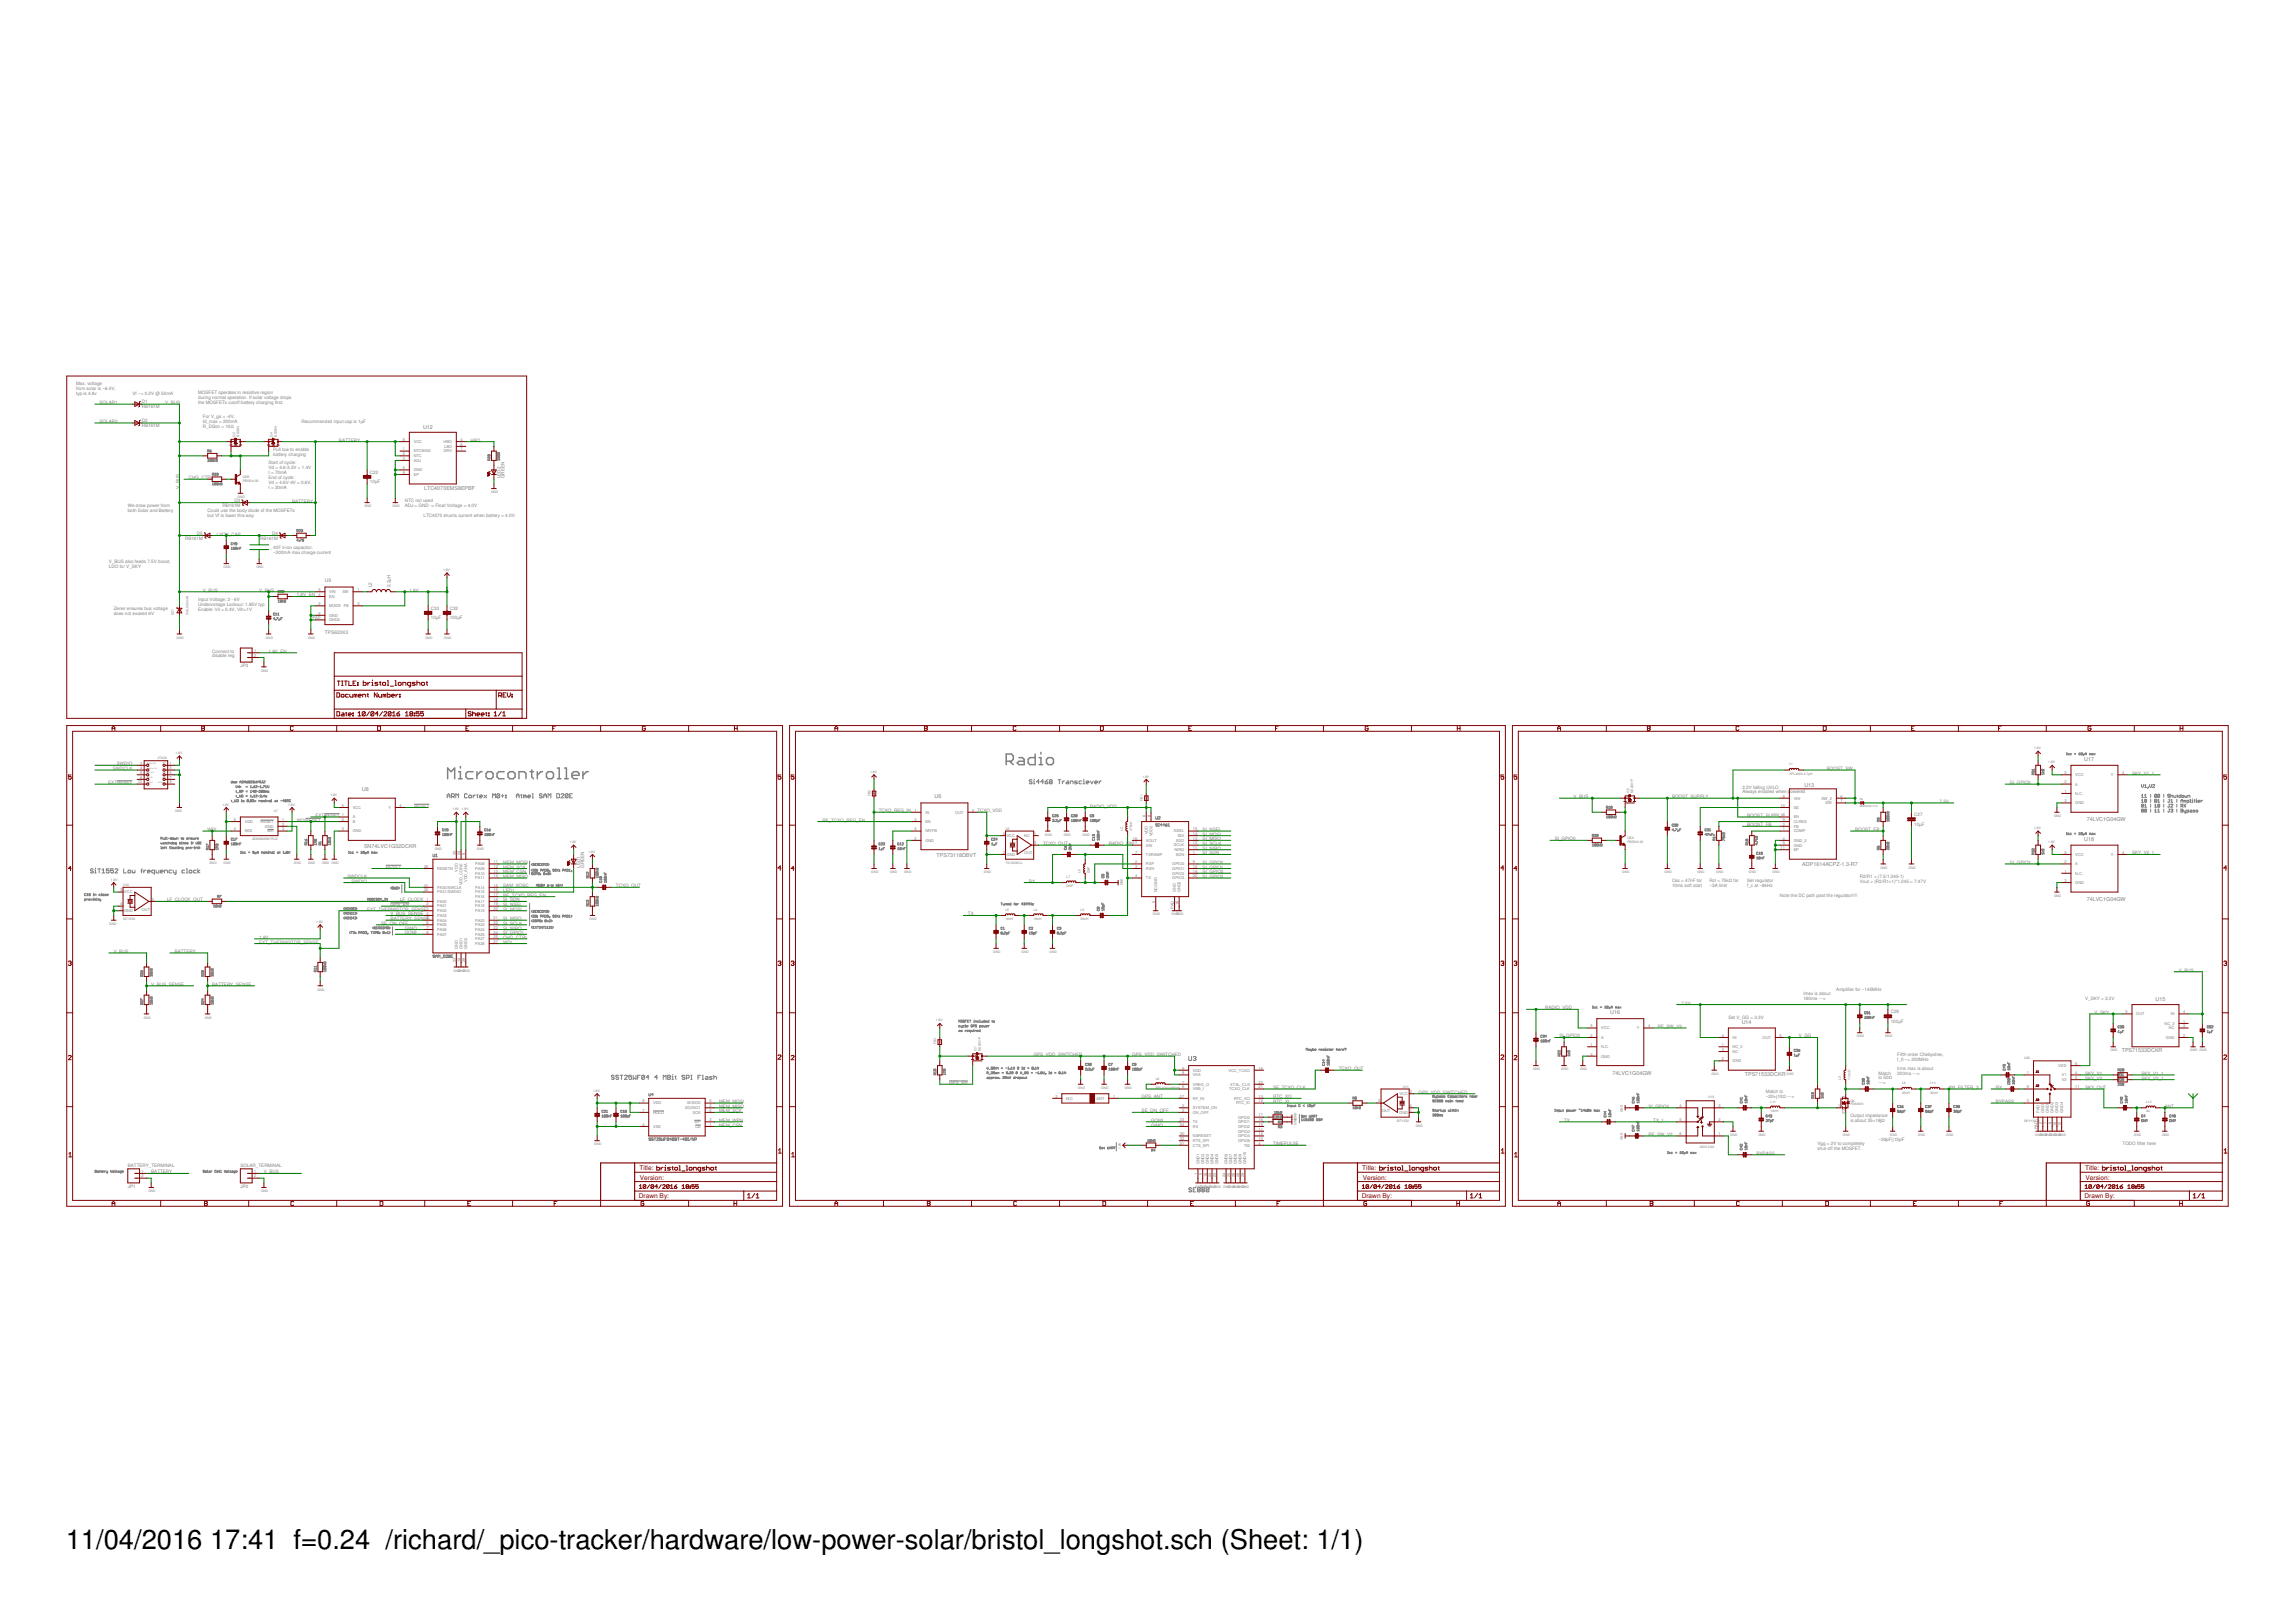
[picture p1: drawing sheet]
<svg xmlns="http://www.w3.org/2000/svg" width="297mm" height="210mm" viewBox="0 0 297 210" stroke-linecap="round" stroke-linejoin="round" font-family="sans-serif">
<defs><g id="words">
<g font-size="3.5">
<text x="8.5" y="200.4">11/04/2016</text>
<text x="27.2" y="200.4">17:41 f=0.24 /richard/_pico-tracker/hardware/low-power-solar/bristol_longshot.sch (Sheet: 1/1)</text>
</g>
<g font-size=".8" fill="#800000">
<text x="82.7" y="155.1">Drawn By:</text>
<text x="82.7" y="151.4">Title:</text>
<text x="82.8" y="152.6">Version:</text>
<text x="176.2" y="155.1">Drawn By:</text>
<text x="176.2" y="151.4">Title:</text>
<text x="176.3" y="152.6">Version:</text>
<text x="269.7" y="155.1">Drawn By:</text>
<text x="269.8" y="151.4">Title:</text>
<text x="269.8" y="152.6">Version:</text>
</g>
<g font-size=".7" fill="#808080">
<text x="54.7" y="55.5">U12</text>
<text x="54.9" y="63.4">LTC4070EMS8EPBF</text>
<text x="233.4" y="101.9">U13</text>
<text x="269.7" y="98.5">U17</text>
<text x="46.8" y="102.3">U8</text>
<text x="120.9" y="103.3">U6</text>
<text x="270" y="106.3">74LVC1G04GW</text>
<text x="47.1" y="109.7">SN74LVC1G32DCKR</text>
<text x="121.2" y="110.9">TPS73118DBVT</text>
<text x="233.2" y="112">ADP1614ACPZ-1.3-R7</text>
<text x="269.7" y="108.8">U18</text>
<text x="270" y="116.6">74LVC1G04GW</text>
<text x="208.3" y="131.2">U16</text>
<text x="278.9" y="129.5">U15</text>
<text x="225.3" y="132.6">U14</text>
<text x="274.5" y="136.2">TPS71533DCKR</text>
<text x="208.6" y="139.1">74LVC1G04GW</text>
<text x="225.7" y="139.2">TPS71533DCKR</text>
</g>
<g font-size=".6" fill="#808080">
<text x="9.9" y="49.8">Max. voltage</text>
<text x="9.9" y="50.5">from solar is ~6.4V,</text>
<text x="9.9" y="51.1">typ is 4.8v</text>
<text x="12.9" y="52.3">SOLAR1</text>
<text x="17.1" y="51.1">Vf ~= 0.2V @ 50mA</text>
<text x="18.4" y="52.9">RB161M</text>
<text x="18.4" y="52.2">D1</text>
<text x="21.4" y="52.3">V_BUS</text>
<text x="25.6" y="51">MOSFET operates in resistive region</text>
<text x="25.6" y="51.7">during normal operation. If solar voltage drops</text>
<text x="25.6" y="52.3">the MOSFETs cutoff battery charging first.</text>
<text x="12.9" y="54.7">SOLAR2</text>
<text x="18.4" y="55.3">RB161M</text>
<text x="18.4" y="54.6">D2</text>
<text x="26.2" y="54.1">For V_gs = -4V,</text>
<text x="26.2" y="54.7">Id_max = 200mA</text>
<text x="26.2" y="55.3">R_DSon = 10Ω</text>
<text x="35.4" y="58.3">Pull low to enable</text>
<text x="35.4" y="59">battery charging</text>
<text x="39" y="54.7">Recommended input cap is 1µF</text>
<text x="43.9" y="57.2">BATTERY</text>
<text x="60.9" y="57.2">HBO</text>
<text x="16.5" y="65.6">We draw power from</text>
<text x="23.2" y="63.2" transform="rotate(-90 23.2 63.2)">V_BUS</text>
<text x="24.4" y="62">CHG_CTRL</text>
<text x="28.8" y="65.6">RB161M</text>
<text x="30.3" y="64.9">D3</text>
<text x="34.7" y="60.1">Start of cycle:</text>
<text x="34.7" y="60.7">Vd = 4.6-3.2V = 1.4V</text>
<text x="34.7" y="61.3">I = 70mA</text>
<text x="34.7" y="62">End of cycle:</text>
<text x="34.7" y="62.6">Vd = 4.6V-4V = 0.6V,</text>
<text x="34.7" y="63.2">I = 30mA</text>
<text x="37.8" y="65.1">BATTERY</text>
<text x="47.9" y="62.5">10µF</text>
<text x="47.9" y="61.3">C22</text>
<text x="52.4" y="65">NTC not used</text>
<text x="52.4" y="65.7">ADJ = GND -&gt; Float Voltage = 4.0V</text>
<text x="64.7" y="61.9" transform="rotate(-90 64.7 61.9)">LED2</text>
<text x="65.3" y="61.9" transform="rotate(-90 65.3 61.9)">GREEN</text>
<text x="16.5" y="66.3">both Solar and Battery</text>
<text x="23.9" y="69.9">RB161M</text>
<text x="25.5" y="69.2">D5</text>
<text x="26.9" y="66.2">Could use the body diode of the MOSFETs</text>
<text x="26.9" y="66.9">but Vf is lower this way</text>
<text x="28.1" y="69.3">LIION_CAP</text>
<text x="33.7" y="69.9">RB161M</text>
<text x="35.2" y="69.2">D4</text>
<text x="35.4" y="71.1">40F li-ion capacitor.</text>
<text x="35.4" y="71.7">~200mA max charge current</text>
<text x="54.8" y="66.9">LTC4070 shunts current when battery &gt; 4.0V.</text>
<text x="14.1" y="72.9">V_BUS also feeds 7.5V boost,</text>
<text x="14.1" y="73.5">LDO for V_SKY</text>
<text x="25.6" y="77.8">Input Voltage: 2 - 6V</text>
<text x="26.2" y="76.6">V_BUS</text>
<text x="33.5" y="76.6">V_BUS</text>
<text x="38.4" y="77.2">1.8V_EN</text>
<text x="42" y="75.4">U9</text>
<text x="48.1" y="76" transform="rotate(-90 48.1 76)">L2</text>
<text x="50.5" y="76" transform="rotate(-90 50.5 76)">2.2µH</text>
<text x="53" y="76.6">1.8V</text>
<text x="14.7" y="79">Zener ensures bus voltage</text>
<text x="14.7" y="79.6">does not exceed 6V</text>
<text x="25.6" y="79">Enable: Vil = 0.4V, Vih=1V</text>
<text x="25.6" y="78.4">Undervoltage Lockout: 1.85V typ</text>
<text x="42" y="82">TPS62243</text>
<text x="55.8" y="80.1">10µF</text>
<text x="55.8" y="78.9">C33</text>
<text x="58.2" y="80.1">100µF</text>
<text x="58.2" y="78.9">C32</text>
<text x="27.5" y="84.4">Connect to</text>
<text x="27.5" y="85.1">disable reg</text>
<text x="31.1" y="86.3">JP3</text>
<text x="34.7" y="84.5">1.8V_EN</text>
<text x="14" y="101.5">EXTRESET</text>
<text x="14.6" y="99.7">SWDCLK</text>
<text x="15.1" y="99">SWDIO</text>
<text x="236.4" y="99.7">BOOST_SW</text>
<text x="260" y="101.5">SI_GPIO2</text>
<text x="275.8" y="100.3">SKY_V1_1</text>
<text x="26.9" y="107.5">WDI</text>
<text x="38.4" y="106.3">WDIRESET</text>
<text x="40.8" y="105.7">EXTRESET</text>
<text x="53.6" y="104.5">RESET</text>
<text x="106.4" y="106.3">RF_TCXO_REG_EN</text>
<text x="113.7" y="105.1">TCXO_REG_IN</text>
<text x="126.4" y="105.1">TCXO_VDD</text>
<text x="141" y="104.5">RADIO_VDD</text>
<text x="155.6" y="107.5">SI_NSEL</text>
<text x="203.6" y="103.3">V_BUS</text>
<text x="216.3" y="103.3">BOOST_SUPPLY</text>
<text x="225.4" y="102.1">2.2V falling UVLO</text>
<text x="225.4" y="102.7">Always enabled when p</text>
<text x="226" y="106.9">BOOST_FB</text>
<text x="226" y="105.7">BOOST_SUPPLY</text>
<text x="231.6" y="102.7">owered</text>
<text x="240" y="107.5">BOOST_FB</text>
<text x="247.6" y="106.8">10µF</text>
<text x="247.6" y="105.6">C27</text>
<text x="250.9" y="103.9">7.5V</text>
<text x="45" y="113.6">SWDCLK</text>
<text x="49.9" y="112.4">RESET</text>
<text x="65.1" y="111.8">MEM_MOSI</text>
<text x="65.1" y="113">MEM_CSN</text>
<text x="65.1" y="112.4">MEM_SCK</text>
<text x="65.1" y="113.6">MEM_MISO</text>
<text x="75.1" y="112.3" transform="rotate(-90 75.1 112.3)">LED1</text>
<text x="75.6" y="112.3" transform="rotate(-90 75.6 112.3)">GREEN</text>
<text x="134.9" y="109.4">TCXO_OUT</text>
<text x="143.4" y="109.4">RADIO_X</text>
<text x="146" y="109.4">IN</text>
<text x="155.6" y="109.4">SI_SCLK</text>
<text x="155.6" y="110">SI_NIRQ</text>
<text x="155.6" y="108.1">SI_MOSI</text>
<text x="155.6" y="108.8">SI_MISO</text>
<text x="155.6" y="110.6">SI_SDN</text>
<text x="155.6" y="111.8">SI_GPIO0</text>
<text x="155.6" y="112.4">SI_GPIO1</text>
<text x="155.6" y="113">SI_GPIO2</text>
<text x="155.6" y="113.6">SI_GPIO3</text>
<text x="201.1" y="108.8">SI_GPIO0</text>
<text x="240.6" y="113.6">R2/R1 = (7.5/1.245-1)</text>
<text x="260" y="111.8">SI_GPIO3</text>
<text x="275.8" y="110.6">SKY_V2_1</text>
<text x="21.6" y="116.6">LF_CLOCK_OUT</text>
<text x="45.5" y="114.2">SWDIO</text>
<text x="47.5" y="117.9">EXT_THERMISTOR_SENSE</text>
<text x="49.3" y="119.7">SE_ON_OFF</text>
<text x="50.5" y="117.3">GPS_EN</text>
<text x="50.5" y="118.5">V_BUS_SENSE</text>
<text x="50.5" y="119.1">BATTERY_SENSE</text>
<text x="51.8" y="116.6">LF_CLOCK</text>
<text x="65.1" y="119.7">SI_SCLK</text>
<text x="65.1" y="117.3">SI_NSEL</text>
<text x="65.1" y="117.9">SI_MOSI</text>
<text x="65.1" y="119.1">SI_MISO</text>
<text x="65.1" y="116.6">SI_SDN</text>
<text x="65.1" y="114.8">SAM_XOSC</text>
<text x="65.1" y="115.4">LED1</text>
<text x="65.1" y="116">RF_TCXO_REG_EN</text>
<text x="79.7" y="114.8">TCXO_OUT</text>
<text x="125.2" y="118.5">TX</text>
<text x="133.1" y="114.2">RX</text>
<text x="216.3" y="114.2">Css = 47nF for</text>
<text x="216.3" y="114.8">10ms soft start</text>
<text x="221.2" y="114.2">Rcl = 75kΩ for</text>
<text x="221.2" y="114.8">~3A limit</text>
<text x="226" y="114.2">Set regulator</text>
<text x="226" y="114.8">f_c at ~8kHz</text>
<text x="230.3" y="116">Note the DC path past the regulator!!!!</text>
<text x="240.6" y="114.2">Vout = (R2/R1+1)*1.245 = 7.47V</text>
<text x="14.7" y="123.3">V_BUS</text>
<text x="22.6" y="123.3">BATTERY</text>
<text x="33.5" y="122.1">EXT_THERMISTOR_SENSE</text>
<text x="33.5" y="121.5">1.8V</text>
<text x="52.4" y="120.3">GIMO</text>
<text x="52.4" y="120.9">GOMI</text>
<text x="65.1" y="120.3">SI_NIRQ</text>
<text x="65.1" y="120.9">SI_GPIO1</text>
<text x="65.1" y="122.1">WDI</text>
<text x="65.1" y="121.5">CHG_CTRL</text>
<text x="281.9" y="125.8">V_BUS</text>
<text x="19.6" y="127.6">V_BUS_SENSE</text>
<text x="27.5" y="127.6">BATTERY_SENSE</text>
<text x="199.9" y="130.6">RADIO_VDD</text>
<text x="217.5" y="130">7.5V</text>
<text x="223.6" y="131.8">Set V_GG = 3.3V</text>
<text x="233.3" y="128.8">Imax is about</text>
<text x="233.3" y="129.4">180ma ---&gt;</text>
<text x="237.6" y="128.2">Amplifier for ~145MHz</text>
<text x="244.6" y="131.1">C29</text>
<text x="269.8" y="129.4">V_SKY = 3.3V</text>
<text x="271" y="131.2">V_SKY</text>
<text x="133.7" y="136.7">GPS_VDD_SWITCHED</text>
<text x="146.5" y="136.7">GPS_VDD_SWITCHED</text>
<text x="201.7" y="134.3">SI_GPIO0</text>
<text x="214.5" y="133">RF_SW_V2</text>
<text x="232.7" y="134.3">V_GG</text>
<text x="244.6" y="132.3">100µF</text>
<text x="245.5" y="136.7">Fifth-order Chebyshev,</text>
<text x="245.5" y="137.3">f_0 ~= 200MHz</text>
<text x="93" y="142.7">MEM_MOSI</text>
<text x="93" y="144">MEM_SCK</text>
<text x="93" y="143.4">MEM_MISO</text>
<text x="122.8" y="140.3">GPS_EN</text>
<text x="147.7" y="142.1">GPS_ANT</text>
<text x="147.7" y="144">SE_ON_OFF</text>
<text x="164.7" y="142.1">RTC_XO</text>
<text x="164.7" y="140.9">SE_TCXO_CLK</text>
<text x="164.7" y="142.7">RTC_XI</text>
<text x="173.2" y="138.5">TCXO_OUT</text>
<text x="183.5" y="141.5">GPS_VDD_SWITCHED</text>
<text x="213.3" y="143.4">SI_GPIO0</text>
<text x="228.5" y="141.5">Match to</text>
<text x="228.5" y="142.1">~20+j10Ω ---&gt;</text>
<text x="243" y="139.1">Match</text>
<text x="243" y="139.7">to 50Ω</text>
<text x="243" y="140.3">---&gt;</text>
<text x="245.5" y="138.5">Irms max is about</text>
<text x="245.5" y="139.1">300ma ---&gt;</text>
<text x="252.1" y="140.9">2M_FILTER_3</text>
<text x="258.2" y="142.7">BYPASS</text>
<text x="258.2" y="140.9">RX</text>
<text x="269.8" y="140.9">SKY_OUT</text>
<text x="269.8" y="139.1">SKY_V1</text>
<text x="269.8" y="139.7">SKY_V2</text>
<text x="277" y="139.7">SKY_V2_1</text>
<text x="277" y="139.1">SKY_V1_1</text>
<text x="280.1" y="143.4">ANT</text>
<text x="93" y="145.8">MEM_CSN</text>
<text x="93" y="145.2">MEM_WPN</text>
<text x="148.9" y="145.8">GIMO</text>
<text x="148.9" y="145.2">GOMI</text>
<text x="164.7" y="148.2">TIMEPULSE</text>
<text x="202.3" y="145.2">TX</text>
<text x="213.3" y="147">RF_SW_V2</text>
<text x="213.9" y="145.2">TX_1</text>
<text x="227.2" y="149.4">BYPASS</text>
<text x="235.1" y="148.2">Vgg &lt; 2V to completely</text>
<text x="235.1" y="148.8">shut-off the MOSFET.</text>
<text x="239.4" y="144.5">Output impedance</text>
<text x="239.4" y="145.2">is about 35+18jΩ</text>
<text x="243" y="147.6">~39pF||15pF</text>
<text x="274.6" y="148.2">TODO filter here</text>
<text x="16.5" y="151.1">BATTERY_TERMINAL</text>
<text x="16.5" y="153.7">JP1</text>
<text x="19.6" y="151.9">BATTERY</text>
<text x="31.1" y="151.1">SOLAR_TERMINAL</text>
<text x="31.1" y="153.7">JP2</text>
<text x="34.1" y="151.9">V_BUS</text>
</g>
<g font-size=".5" fill="#808080">
<text x="52.1" y="57.1">8</text>
<text x="52.1" y="58.3">1</text>
<text x="52.1" y="58.9">2</text>
<text x="52.1" y="59.5">3</text>
<text x="53.5" y="57.3">VCC</text>
<text x="53.5" y="58.6">NTCBIAS</text>
<text x="53.5" y="59.2">NTC</text>
<text x="53.5" y="59.8">ADJ</text>
<text x="57.4" y="57.3">HBO</text>
<text x="57.4" y="58.6">DRV</text>
<text x="57.5" y="57.9">LBO</text>
<text x="59.6" y="57.1">4</text>
<text x="59.6" y="57.7">6</text>
<text x="59.6" y="58.3">7</text>
<text x="52.1" y="60.7">5</text>
<text x="52.1" y="61.3">9</text>
<text x="53.5" y="61">GND</text>
<text x="53.5" y="61.6">EP</text>
<text x="41.2" y="76.5">5</text>
<text x="41.2" y="77.1">4</text>
<text x="42.6" y="76.8">VIN</text>
<text x="42.6" y="77.4">EN</text>
<text x="44.3" y="76.8">SW</text>
<text x="46.2" y="76.5">1</text>
<text x="40.4" y="80.1">PAD</text>
<text x="41.2" y="79.5">6</text>
<text x="41.2" y="78.3">2</text>
<text x="42.6" y="79.8">GND</text>
<text x="42.6" y="78.6">MODE FB</text>
<text x="42.6" y="80.4">GND2</text>
<text x="46.2" y="78.3">3</text>
<text x="32.9" y="84.4">1</text>
<text x="32.9" y="85">2</text>
<text x="17.8" y="101.4">10</text>
<text x="18.1" y="99">2</text>
<text x="18.1" y="99.6">4</text>
<text x="18.1" y="100.2">6</text>
<text x="18.1" y="100.8">8</text>
<text x="21.9" y="99">1</text>
<text x="21.9" y="99.6">3</text>
<text x="21.9" y="100.2">5</text>
<text x="21.9" y="100.8">7</text>
<text x="21.9" y="101.4">9</text>
<text x="267.1" y="100.2">5</text>
<text x="267.1" y="101.4">2</text>
<text x="268.5" y="100.4">VCC</text>
<text x="268.5" y="101.7">A</text>
<text x="273.1" y="100.4">Y</text>
<text x="274.6" y="100.2">4</text>
<text x="30.3" y="106.2">5</text>
<text x="30.3" y="107.5">4</text>
<text x="31.7" y="106.5">VDD</text>
<text x="31.7" y="107.7">WDI</text>
<text x="33.7" y="106.5">RESET</text>
<text x="34.3" y="107.1">GND</text>
<text x="34.6" y="107.7">MR</text>
<text x="36.5" y="106.2">1</text>
<text x="36.5" y="106.9">2</text>
<text x="36.5" y="107.5">3</text>
<text x="44.2" y="104.4">5</text>
<text x="44.2" y="105.6">1</text>
<text x="44.2" y="106.2">2</text>
<text x="44.2" y="107.5">3</text>
<text x="45.6" y="104.7">VCC</text>
<text x="45.6" y="105.9">A</text>
<text x="45.6" y="106.5">B</text>
<text x="45.6" y="107.7">GND</text>
<text x="50.2" y="104.7">Y</text>
<text x="51.7" y="104.4">4</text>
<text x="118.3" y="105">1</text>
<text x="118.3" y="106.2">3</text>
<text x="118.3" y="107.5">4</text>
<text x="119.7" y="105.3">IN</text>
<text x="119.7" y="106.5">EN</text>
<text x="119.7" y="107.7">NR/FB</text>
<text x="123.6" y="105.3">OUT</text>
<text x="125.8" y="105">5</text>
<text x="148.2" y="105.8" transform="rotate(-90 148.2 105.8)">6</text>
<text x="148.5" y="108" transform="rotate(-90 148.5 108)">VDD</text>
<text x="148.8" y="105.8" transform="rotate(-90 148.8 105.8)">8</text>
<text x="151.9" y="107.7">NSEL</text>
<text x="154.3" y="107.5">15</text>
<text x="230.4" y="104.4">10</text>
<text x="230.7" y="103.2">8</text>
<text x="230.7" y="105.6">3</text>
<text x="230.7" y="106.2">9</text>
<text x="230.7" y="106.9">2</text>
<text x="230.7" y="107.5">1</text>
<text x="232.1" y="103.5">VIN</text>
<text x="232.1" y="104.7">SS</text>
<text x="232.1" y="105.9">EN</text>
<text x="232.1" y="106.5">CLRES</text>
<text x="232.1" y="107.1">FB</text>
<text x="232.1" y="107.7">COMP</text>
<text x="235.6" y="103.5">SW_2</text>
<text x="236.2" y="104.1">SW</text>
<text x="238.1" y="103.2">6</text>
<text x="238.1" y="103.8">7</text>
<text x="267.1" y="102.6">1</text>
<text x="267.1" y="103.8">3</text>
<text x="268.5" y="102.9">N.C.</text>
<text x="268.5" y="104.1">GND</text>
<text x="54.9" y="112.3">26</text>
<text x="56.6" y="112.6">RESETN</text>
<text x="59" y="110.6" transform="rotate(-90 59 110.6)">30</text>
<text x="59.2" y="112.8" transform="rotate(-90 59.2 112.8)">VDD</text>
<text x="59.6" y="110.6" transform="rotate(-90 59.6 110.6)">29</text>
<text x="60.2" y="110.6" transform="rotate(-90 60.2 110.6)">9</text>
<text x="61.5" y="112">PA08</text>
<text x="61.5" y="112.6">PA09</text>
<text x="61.5" y="113.2">PA10</text>
<text x="61.5" y="113.8">PA11</text>
<text x="63.8" y="111.7">11</text>
<text x="63.8" y="112.3">12</text>
<text x="63.8" y="112.9">13</text>
<text x="63.8" y="113.5">14</text>
<text x="118.3" y="108.7">2</text>
<text x="119.7" y="108.9">GND</text>
<text x="129.7" y="110.5">2</text>
<text x="129.7" y="108.1">4</text>
<text x="130.2" y="110.8">GND</text>
<text x="130.2" y="108.3">VCC</text>
<text x="132.5" y="110.6">OUT</text>
<text x="132.5" y="108.3">NC</text>
<text x="133.8" y="109.3">3</text>
<text x="133.8" y="108.1">1</text>
<text x="146.6" y="108.7">16</text>
<text x="146.6" y="109.3">17</text>
<text x="146.9" y="111.7">2</text>
<text x="146.9" y="113.5">4</text>
<text x="146.9" y="112.3">3</text>
<text x="146.9" y="110.5">7</text>
<text x="148.3" y="112">RXP</text>
<text x="148.3" y="113.8">TX</text>
<text x="148.3" y="112.6">RXN</text>
<text x="148.3" y="110.8">TXRAMP</text>
<text x="148.3" y="108.9">XOUT</text>
<text x="148.3" y="109.5">XIN</text>
<text x="149.1" y="108.2" transform="rotate(-90 149.1 108.2)">VDD2</text>
<text x="151.7" y="112">GPIO0</text>
<text x="151.7" y="112.6">GPIO1</text>
<text x="151.7" y="113.2">GPIO2</text>
<text x="151.7" y="113.8">GPIO3</text>
<text x="151.9" y="109.5">SCLK</text>
<text x="151.9" y="110.1">NIRQ</text>
<text x="152.1" y="108.9">SDO</text>
<text x="152.1" y="110.8">SDN</text>
<text x="152.4" y="108.3">SDI</text>
<text x="154.3" y="110.5">1</text>
<text x="154.3" y="111.7">9</text>
<text x="154.3" y="112.3">10</text>
<text x="154.3" y="109.9">11</text>
<text x="154.3" y="109.3">12</text>
<text x="154.3" y="108.7">13</text>
<text x="154.3" y="108.1">14</text>
<text x="154.3" y="112.9">19</text>
<text x="154.3" y="113.5">20</text>
<text x="230.4" y="109.9">11</text>
<text x="230.7" y="108.7">4</text>
<text x="230.7" y="109.3">5</text>
<text x="232.1" y="108.9">GND_2</text>
<text x="232.1" y="109.5">GND</text>
<text x="232.1" y="110.2">EP</text>
<text x="267.1" y="110.5">5</text>
<text x="267.1" y="111.7">2</text>
<text x="267.1" y="112.9">1</text>
<text x="268.5" y="110.8">VCC</text>
<text x="268.5" y="112">A</text>
<text x="268.5" y="113.2">N.C.</text>
<text x="273.1" y="110.8">Y</text>
<text x="274.6" y="110.5">4</text>
<text x="15.6" y="117.8">1</text>
<text x="15.6" y="115.3">3</text>
<text x="15.6" y="117.2">4</text>
<text x="16.1" y="118">GND</text>
<text x="16.1" y="115.6">VCC</text>
<text x="18.4" y="117.9">OUT</text>
<text x="19.7" y="116.6">2</text>
<text x="54.9" y="114.7">31</text>
<text x="54.9" y="115.3">32</text>
<text x="55.2" y="116.6">1</text>
<text x="55.2" y="117.2">2</text>
<text x="55.2" y="117.8">3</text>
<text x="55.2" y="118.4">4</text>
<text x="55.2" y="119">5</text>
<text x="55.2" y="119.6">6</text>
<text x="56.6" y="116.8">PA00</text>
<text x="56.6" y="117.4">PA01</text>
<text x="56.6" y="118">PA02</text>
<text x="56.6" y="118.7">PA03</text>
<text x="56.6" y="119.3">PA04</text>
<text x="56.6" y="119.9">PA05</text>
<text x="56.6" y="115">PA30/SWCLK</text>
<text x="56.6" y="115.6">PA31/SWDIO</text>
<text x="59.8" y="114.6" transform="rotate(-90 59.8 114.6)">VDD_CORE</text>
<text x="60.4" y="114.1" transform="rotate(-90 60.4 114.1)">VDD_ANA</text>
<text x="61.5" y="115">PA14</text>
<text x="61.5" y="115.6">PA15</text>
<text x="61.5" y="116.8">PA17</text>
<text x="61.5" y="116.2">PA16</text>
<text x="61.5" y="117.4">PA18</text>
<text x="61.5" y="118">PA19</text>
<text x="61.5" y="119.3">PA22</text>
<text x="61.5" y="119.9">PA23</text>
<text x="63.8" y="114.7">15</text>
<text x="63.8" y="115.3">16</text>
<text x="63.8" y="116.6">18</text>
<text x="63.8" y="116">17</text>
<text x="63.8" y="117.2">19</text>
<text x="63.8" y="117.8">20</text>
<text x="63.8" y="119">21</text>
<text x="63.8" y="119.6">22</text>
<text x="149.4" y="116.9" transform="rotate(-90 149.4 116.9)">5</text>
<text x="149.7" y="115.5" transform="rotate(-90 149.7 115.5)">NC/GND</text>
<text x="151.9" y="117.6" transform="rotate(-90 151.9 117.6)">PAD</text>
<text x="152.1" y="115.5" transform="rotate(-90 152.1 115.5)">GND</text>
<text x="152.5" y="117.2" transform="rotate(-90 152.5 117.2)">18</text>
<text x="152.7" y="115.5" transform="rotate(-90 152.7 115.5)">GND2</text>
<text x="267.1" y="114.1">3</text>
<text x="268.5" y="114.4">GND</text>
<text x="55.2" y="120.2">7</text>
<text x="55.2" y="120.8">8</text>
<text x="56.6" y="120.5">PA06</text>
<text x="56.6" y="121.1">PA07</text>
<text x="59" y="124.5" transform="rotate(-90 59 124.5)">33</text>
<text x="59.2" y="122.8" transform="rotate(-90 59.2 122.8)">GND</text>
<text x="59.6" y="124.5" transform="rotate(-90 59.6 124.5)">10</text>
<text x="59.8" y="122.8" transform="rotate(-90 59.8 122.8)">GND1</text>
<text x="60.2" y="124.5" transform="rotate(-90 60.2 124.5)">28</text>
<text x="60.4" y="122.8" transform="rotate(-90 60.4 122.8)">GND2</text>
<text x="61.5" y="120.5">PA24</text>
<text x="61.5" y="121.1">PA25</text>
<text x="61.5" y="121.7">PA27</text>
<text x="61.5" y="122.3">PA28</text>
<text x="63.8" y="120.2">23</text>
<text x="63.8" y="120.8">24</text>
<text x="63.8" y="121.4">25</text>
<text x="63.8" y="122">27</text>
<text x="275" y="131.1">5</text>
<text x="276.4" y="131.4">OUT</text>
<text x="280.8" y="131.4">IN</text>
<text x="282.5" y="131.1">4</text>
<text x="205.8" y="133">5</text>
<text x="205.8" y="134.2">2</text>
<text x="205.8" y="135.4">1</text>
<text x="205.8" y="136.6">3</text>
<text x="207.2" y="133.2">VCC</text>
<text x="207.2" y="134.4">A</text>
<text x="207.2" y="135.6">N.C.</text>
<text x="207.2" y="136.9">GND</text>
<text x="211.8" y="133.2">Y</text>
<text x="213.2" y="133">4</text>
<text x="222.8" y="134.2">4</text>
<text x="222.8" y="135.4">1</text>
<text x="222.8" y="136">3</text>
<text x="222.8" y="137.2">2</text>
<text x="224.2" y="134.4">IN</text>
<text x="224.2" y="135.6">NC_2</text>
<text x="224.2" y="136.3">NC</text>
<text x="224.2" y="137.5">GND</text>
<text x="228" y="134.4">OUT</text>
<text x="230.2" y="134.2">5</text>
<text x="268.5" y="137.8">6</text>
<text x="280" y="132.6">NC_2</text>
<text x="280.2" y="134.4">GND</text>
<text x="280.6" y="133.2">NC</text>
<text x="282.5" y="132.3">1</text>
<text x="282.5" y="133">3</text>
<text x="282.5" y="134.2">2</text>
<text x="83.1" y="142.7">8</text>
<text x="83.1" y="143.9">7</text>
<text x="84.5" y="142.9">VDD</text>
<text x="88.6" y="143.5">SO/SIO1</text>
<text x="88.9" y="142.9">SI/SIO0</text>
<text x="91.8" y="143.9">6</text>
<text x="91.8" y="143.3">2</text>
<text x="91.8" y="142.7">5</text>
<text x="136.5" y="142.1">2</text>
<text x="137.9" y="142.3">N/C</text>
<text x="141.9" y="142.3">ANT</text>
<text x="144" y="142.1">1</text>
<text x="152.6" y="142.1">27</text>
<text x="152.9" y="138.4">9</text>
<text x="152.9" y="140.8">6</text>
<text x="152.9" y="143.3">2</text>
<text x="152.9" y="143.9">3</text>
<text x="152.9" y="139">8</text>
<text x="152.9" y="140.2">7</text>
<text x="154.3" y="142.3">RF_IN</text>
<text x="154.3" y="138.7">VDD</text>
<text x="154.3" y="141.1">VBB_I</text>
<text x="154.3" y="143.5">SYSTEM_ON</text>
<text x="154.3" y="139.3">VKA</text>
<text x="154.3" y="140.5">VREG_O</text>
<text x="158.9" y="138.7">VCC_TCXO</text>
<text x="159" y="141.1">TCXO_CLK</text>
<text x="159.2" y="140.5">XTAL_CLK</text>
<text x="159.7" y="142.3">RTC_XO</text>
<text x="159.9" y="142.9">RTC_XI</text>
<text x="162.8" y="138.4">19</text>
<text x="162.8" y="140.2">22</text>
<text x="162.8" y="140.8">21</text>
<text x="162.8" y="142.1">13</text>
<text x="162.8" y="142.7">12</text>
<text x="178.3" y="142.7">2</text>
<text x="178.8" y="144">OUT</text>
<text x="181.1" y="141.7">VCC</text>
<text x="182.4" y="143.9">1</text>
<text x="182.4" y="141.5">3</text>
<text x="182.4" y="143.3">4</text>
<text x="217.3" y="143.3">4</text>
<text x="222.3" y="143.3">3</text>
<text x="237.8" y="143.3">1</text>
<text x="238.7" y="142.1" transform="rotate(-90 238.7 142.1)">3</text>
<text x="262.2" y="139">1</text>
<text x="262.2" y="140.8">9</text>
<text x="262.2" y="142.7">3</text>
<text x="266.3" y="138.1">VDD</text>
<text x="266.8" y="139.9">V2</text>
<text x="266.8" y="139.3">V1</text>
<text x="268.5" y="140.8">11</text>
<text x="268.5" y="139.6">5</text>
<text x="268.5" y="139">4</text>
<text x="83.1" y="145.7">4</text>
<text x="84.5" y="144.1">HOLD</text>
<text x="84.5" y="146">VSS</text>
<text x="89.6" y="144.1">SCK</text>
<text x="89.8" y="145.4">WP</text>
<text x="90" y="146">CE</text>
<text x="91.8" y="145.1">3</text>
<text x="91.8" y="145.7">1</text>
<text x="152.6" y="148.1">31</text>
<text x="152.6" y="147.5">32</text>
<text x="152.6" y="145.7">34</text>
<text x="152.6" y="145.1">33</text>
<text x="152.6" y="146.9">30</text>
<text x="154.3" y="148.4">CTS_SPI</text>
<text x="154.3" y="147.8">RTS_SPI</text>
<text x="154.3" y="146">RX</text>
<text x="154.3" y="145.4">TX</text>
<text x="154.3" y="144.1">ON_OFF</text>
<text x="154.3" y="147.2">NSRESET</text>
<text x="160.2" y="147.8">GPIO8</text>
<text x="160.2" y="147.2">GPIO4</text>
<text x="160.2" y="146.6">GPIO3</text>
<text x="160.2" y="146">GPIO2</text>
<text x="160.2" y="145.4">GPIO1</text>
<text x="160.2" y="144.7">GPIO0</text>
<text x="161" y="148.4">TM</text>
<text x="162.8" y="147.5">10</text>
<text x="162.8" y="146.9">14</text>
<text x="162.8" y="146.3">11</text>
<text x="162.8" y="145.7">15</text>
<text x="162.8" y="145.1">16</text>
<text x="162.8" y="144.5">17</text>
<text x="162.8" y="148.1">4</text>
<text x="181" y="144.1">GND</text>
<text x="217.3" y="145.1">5</text>
<text x="217.3" y="146.9">6</text>
<text x="222.3" y="145.1">2</text>
<text x="222.3" y="146.9">1</text>
<text x="238.7" y="144.2" transform="rotate(-90 238.7 144.2)">2*2</text>
<text x="263.6" y="146.2" transform="rotate(-90 263.6 146.2)">PAD</text>
<text x="263.9" y="144" transform="rotate(-90 263.9 144)">PAD</text>
<text x="264.2" y="145.4" transform="rotate(-90 264.2 145.4)">2</text>
<text x="264.5" y="144" transform="rotate(-90 264.5 144)">GND</text>
<text x="264.8" y="145.4" transform="rotate(-90 264.8 145.4)">7</text>
<text x="265.1" y="144" transform="rotate(-90 265.1 144)">GND1</text>
<text x="265.4" y="145.4" transform="rotate(-90 265.4 145.4)">8</text>
<text x="265.7" y="144" transform="rotate(-90 265.7 144)">GND2</text>
<text x="266" y="145.7" transform="rotate(-90 266 145.7)">10</text>
<text x="266.3" y="144" transform="rotate(-90 266.3 144)">GND3</text>
<text x="266.6" y="145.7" transform="rotate(-90 266.6 145.7)">12</text>
<text x="266.9" y="144" transform="rotate(-90 266.9 144)">GND4</text>
<text x="18.3" y="151.8">1</text>
<text x="18.3" y="152.4">2</text>
<text x="32.9" y="151.8">1</text>
<text x="32.9" y="152.4">2</text>
<text x="154.9" y="152.1" transform="rotate(-90 154.9 152.1)">1</text>
<text x="155.2" y="150.7" transform="rotate(-90 155.2 150.7)">GND1</text>
<text x="155.5" y="152.1" transform="rotate(-90 155.5 152.1)">5</text>
<text x="155.8" y="150.7" transform="rotate(-90 155.8 150.7)">GND2</text>
<text x="156.1" y="152.4" transform="rotate(-90 156.1 152.4)">18</text>
<text x="156.4" y="150.7" transform="rotate(-90 156.4 150.7)">GND3</text>
<text x="156.7" y="152.4" transform="rotate(-90 156.7 152.4)">20</text>
<text x="157" y="150.7" transform="rotate(-90 157 150.7)">GND4</text>
<text x="157.3" y="152.4" transform="rotate(-90 157.3 152.4)">23</text>
<text x="157.6" y="150.7" transform="rotate(-90 157.6 150.7)">GND5</text>
<text x="158.5" y="152.4" transform="rotate(-90 158.5 152.4)">24</text>
<text x="158.8" y="150.7" transform="rotate(-90 158.8 150.7)">GND6</text>
<text x="159.1" y="152.4" transform="rotate(-90 159.1 152.4)">25</text>
<text x="159.4" y="150.7" transform="rotate(-90 159.4 150.7)">GND7</text>
<text x="159.8" y="152.4" transform="rotate(-90 159.8 152.4)">26</text>
<text x="160" y="150.7" transform="rotate(-90 160 150.7)">GND8</text>
<text x="160.4" y="152.4" transform="rotate(-90 160.4 152.4)">28</text>
<text x="160.6" y="150.7" transform="rotate(-90 160.6 150.7)">GND9</text>
<text x="161" y="152.4" transform="rotate(-90 161 152.4)">29</text>
<text x="161.2" y="150.7" transform="rotate(-90 161.2 150.7)">GND10</text>
</g>
<g font-size=".4" fill="#808080">
<text x="30.4" y="56.5" transform="rotate(-90 30.4 56.5)">Q3</text>
<text x="31" y="56.5" transform="rotate(-90 31 56.5)">BSS84</text>
<text x="35.3" y="56.5" transform="rotate(-90 35.3 56.5)">Q4</text>
<text x="35.8" y="56.5" transform="rotate(-90 35.8 56.5)">BSS84</text>
<text x="30.7" y="64.4">GND</text>
<text x="31.4" y="62.3">PBSS4130</text>
<text x="31.4" y="61.9">Q5B</text>
<text x="47.1" y="65.7">GND</text>
<text x="50.8" y="65.7">GND</text>
<text x="63.5" y="63.8">GND</text>
<text x="28.9" y="73.5">GND</text>
<text x="33.2" y="73.5">GND</text>
<text x="57.3" y="73.9">1.8V</text>
<text x="22.5" y="79.6" transform="rotate(-90 22.5 79.6)">DZ1</text>
<text x="22.8" y="82.7">GND</text>
<text x="24.4" y="79.6" transform="rotate(-90 24.4 79.6)">5V6, 500mW</text>
<text x="34.4" y="82.7">GND</text>
<text x="39.8" y="82.7">GND</text>
<text x="55" y="82.7">GND</text>
<text x="57.5" y="82.7">GND</text>
<text x="33.8" y="86.9">GND</text>
<text x="20.4" y="98.3">JTAG1</text>
<text x="22.7" y="97.6">1.8V</text>
<text x="112.6" y="100">1.8V</text>
<text x="147.8" y="100.6">1.8V</text>
<text x="231.5" y="100.3">XFL4030-4.7µH</text>
<text x="231.5" y="99">L1</text>
<text x="263.2" y="97">1.8V</text>
<text x="265" y="98.8">1.8V</text>
<text x="22.6" y="105.1">GND</text>
<text x="28.8" y="104.3">1.8V</text>
<text x="35.4" y="105.1">U7</text>
<text x="37.3" y="104.3">1.8V</text>
<text x="42.7" y="103.1">1.8V</text>
<text x="58.5" y="104.9">1.8V</text>
<text x="59.7" y="104.9">1.8V</text>
<text x="112.6" y="103" transform="rotate(-90 112.6 103)">FB2</text>
<text x="130.1" y="107.4">U5</text>
<text x="145.3" y="107.5" transform="rotate(-90 145.3 107.5)">LC</text>
<text x="146.5" y="107.5" transform="rotate(-90 146.5 107.5)">470nH</text>
<text x="147.8" y="103.6" transform="rotate(-90 147.8 103.6)">FB1</text>
<text x="210.8" y="102.6" transform="rotate(-90 210.8 102.6)">Q2</text>
<text x="211.3" y="102.6" transform="rotate(-90 211.3 102.6)">NX2301P</text>
<text x="263.2" y="107.3">1.8V</text>
<text x="265.7" y="105.7">GND</text>
<text x="14.3" y="114">1.8V</text>
<text x="27.1" y="111.8">GND</text>
<text x="28.9" y="111.8">GND</text>
<text x="32.6" y="108.8">ADM6823WYRJZ</text>
<text x="38" y="111.8">GND</text>
<text x="39.8" y="111.8">GND</text>
<text x="41.7" y="111.8">GND GND</text>
<text x="56.2" y="110">GND</text>
<text x="61.7" y="110">GND</text>
<text x="73.7" y="109.1">1.8V</text>
<text x="76.1" y="110.3">1.8V</text>
<text x="112.7" y="113">GND</text>
<text x="115.1" y="113">GND</text>
<text x="117" y="113">GND</text>
<text x="127.3" y="113">GND</text>
<text x="130.1" y="111.8">TG-5006CJ</text>
<text x="135.2" y="108.1">GND</text>
<text x="137.6" y="108.1">GND</text>
<text x="138" y="113.6">L7</text>
<text x="139.8" y="113" transform="rotate(-90 139.8 113)">L6</text>
<text x="140" y="108.1">GND</text>
<text x="141" y="113" transform="rotate(-90 141 113)">DNP</text>
<text x="209.9" y="113">GND</text>
<text x="210.5" y="109.1">PBSS4130</text>
<text x="210.5" y="108.6">Q5A</text>
<text x="215.3" y="113">GND</text>
<text x="219.6" y="113">GND</text>
<text x="222" y="113">GND</text>
<text x="226.3" y="113">GND</text>
<text x="229.3" y="113">GND</text>
<text x="243.3" y="112.4">GND</text>
<text x="246.9" y="112.4">GND</text>
<text x="265" y="109.1">1.8V</text>
<text x="14.1" y="119.7">GND</text>
<text x="15.9" y="119.1">SIT1552</text>
<text x="15.9" y="114.7">U10</text>
<text x="40.9" y="119.4">1.8V</text>
<text x="76.3" y="119.1">GND</text>
<text x="130.1" y="119.1">18nH</text>
<text x="130.1" y="117.9">L5</text>
<text x="133.7" y="119.1">18nH</text>
<text x="133.7" y="117.9">L4</text>
<text x="138" y="114.8">DNP</text>
<text x="139.8" y="119.1">56nH</text>
<text x="139.8" y="117.9">L0</text>
<text x="145.3" y="114.6" transform="rotate(-90 145.3 114.6)">GND</text>
<text x="149.2" y="118.5">GND</text>
<text x="151.6" y="118.5">GNG</text>
<text x="152.2" y="118.5">DND</text>
<text x="265.7" y="116">GND</text>
<text x="58.7" y="125.8">GNG</text>
<text x="59.3" y="125.8">DNG</text>
<text x="59.9" y="125.8">DND</text>
<text x="128.5" y="123.3">GND</text>
<text x="132.1" y="123.3">GND</text>
<text x="135.8" y="123.3">GND</text>
<text x="18.6" y="131.8">GND</text>
<text x="26.5" y="131.8">GND</text>
<text x="41.1" y="128.2">GND</text>
<text x="121.1" y="132.2">1.8V</text>
<text x="121.1" y="135.2" transform="rotate(-90 121.1 135.2)">FB3</text>
<text x="126.3" y="136" transform="rotate(-90 126.3 136)">Q1</text>
<text x="126.9" y="136" transform="rotate(-90 126.9 136)">NX2301P</text>
<text x="240.2" y="134.3">GND</text>
<text x="243.9" y="134.3">GND</text>
<text x="261.9" y="137">U20</text>
<text x="273" y="136.1">GND</text>
<text x="283.4" y="136.1">GND GND</text>
<text x="76.8" y="141.3">1.8V</text>
<text x="139.4" y="140.9">GND</text>
<text x="142.5" y="140.9">GND</text>
<text x="145.5" y="140.9">GND</text>
<text x="149.5" y="140.9">EPL2010-680nH</text>
<text x="149.5" y="139.7">L8</text>
<text x="181.5" y="140.8">U11</text>
<text x="198.3" y="138.5">GND</text>
<text x="202" y="138.5">GND</text>
<text x="204.4" y="138.5">GND</text>
<text x="209.9" y="143.9" transform="rotate(-90 209.9 143.9)">GND</text>
<text x="221" y="142.1">U19</text>
<text x="221.4" y="139.1">GND</text>
<text x="229.1" y="144">18nH</text>
<text x="229.1" y="142.7">L11</text>
<text x="231.1" y="139.1">GND</text>
<text x="238.2" y="139.7" transform="rotate(-90 238.2 139.7)">L3</text>
<text x="239.4" y="139.7" transform="rotate(-90 239.4 139.7)">110nH</text>
<text x="239.4" y="143.1">PD84001</text>
<text x="239.4" y="142.6">Q6</text>
<text x="246.1" y="141.5">33nH</text>
<text x="246.1" y="140.3">L9</text>
<text x="249.7" y="141.5">33nH</text>
<text x="249.7" y="140.3">L10</text>
<text x="277.6" y="144">0Ω</text>
<text x="277.6" y="142.7">L12</text>
<text x="76.9" y="148.2">GND</text>
<text x="145" y="148.7" transform="rotate(-90 145 148.7)">1.8V</text>
<text x="167.7" y="145.5" transform="rotate(-90 167.7 145.5)">GNG</text>
<text x="167.7" y="144.9" transform="rotate(-90 167.7 144.9)">DND</text>
<text x="180.7" y="145.2">SIT1552</text>
<text x="183.2" y="145.8">GND</text>
<text x="209.9" y="147.6" transform="rotate(-90 209.9 147.6)">GND</text>
<text x="219.9" y="148.5">AS213-92</text>
<text x="223.8" y="147">GND</text>
<text x="227.5" y="147">GND</text>
<text x="238.4" y="147">GND</text>
<text x="244.5" y="147">GND</text>
<text x="248.1" y="147">GND</text>
<text x="251.8" y="147">GND</text>
<text x="261.9" y="145.2">SKY13373</text>
<text x="263.3" y="147">GNG</text>
<text x="263.9" y="147">DNG</text>
<text x="264.6" y="147">DNG</text>
<text x="265.2" y="147">DNG</text>
<text x="265.8" y="147">DNG</text>
<text x="266.4" y="147">DND</text>
<text x="276.1" y="147">GND</text>
<text x="279.7" y="147">GND</text>
<text x="19.2" y="154.3">GND</text>
<text x="33.8" y="154.3">GND</text>
<text x="154.6" y="153.7">GNG</text>
<text x="155.3" y="153.7">DNG</text>
<text x="155.9" y="153.7">DNG</text>
<text x="156.5" y="153.7">DNG</text>
<text x="157.1" y="153.7">DND GNG</text>
<text x="158.9" y="153.7">DNG</text>
<text x="159.5" y="153.7">DNG</text>
<text x="160.1" y="153.7">DNG</text>
<text x="160.7" y="153.7">DND</text>
</g>
<g font-size=".3" fill="#808080">
<text x="240.6" y="104.4">MBR0520LT1G</text>
<text x="240.6" y="103.5">D6</text>
</g>
<g font-size=".2" fill="#808080">
<text x="18.9" y="100.1">SWO/TDO</text>
<text x="18.9" y="98.9">SWDIO/TMS</text>
<text x="19" y="99.5">SWDCLK/TCK</text>
<text x="19" y="101.3">nRESET</text>
<text x="19.1" y="100.7">NC/TDI</text>
<text x="20.4" y="101.3">GNDDetect</text>
<text x="21" y="99.5">GND</text>
<text x="21" y="100.1">GND</text>
<text x="21.1" y="98.8">VCC</text>
<text x="21.1" y="100.7">KEY</text>
</g>
</g></defs>
<g fill="none" stroke="#808080" stroke-width=".13">
<path d="M26.9 58.4h.1l.1-.1-.2-.1v.3M26.9 59.5h.1v.2M26.9 59.7h.2M27 58.4l.1 .1M27.1 58.3h.2v.1l-.1 .1zM27.3 59.5v.2h-.2M27.3 59.5h-.2v.2M27.3 59.5l-.2 .2M27.3 58.2l-.2 .1M27.6 59.5v.2h-.2M27.6 59.5h-.2v.2M27.6 59.5l-.2 .2"/>
<path d="M27.7 59.5v.2M27.8 59.5l-.1 .1 .1 .1M27.9 59.7l.1-.2h.1v.2M63.3 58.9h-.2l.1 .1h.1M63.3 58.9h.1v.1h-.1M63.3 58.9v.1M63.3 59.6v-.2h-.1l-.1 .2h.3M63.4 59.1v.2l-.2-.2v.2M63.4 59.4l-.1 .1M64.4 58.8h.2v.2M64.4 58.8v.2h.2M64.4 58.8l.2 .2"/>
<path d="M64.5 59.2h.1v.1M64.5 59.4h.1v.2M64.5 59.4h-.1v.2M64.5 59.2h-.1v.1M64.5 59.2h.1M64.5 59.4v.1M64.6 58.5l-.2 .1v.1h.2M27.5 61.4h.1l.1-.1-.2-.1v.3M27.5 62.6l.1-.1v.3M27.5 62.8h.2M27.6 61.4l.1 .1M27.7 61.3l.2-.1v.2"/>
<path d="M27.9 61.4h.1M27.9 61.4v.1h-.2M27.9 62.5v.2h-.2M27.9 62.5h-.1l-.1 .2M27.9 62.5l-.2 .2M28 61.3l.2-.1v.2M28.1 61.4h.1M28.2 61.4v.1h-.2M28.2 62.5v.2h-.2M28.2 62.5h-.2v.2M28.2 62.5l-.2 .2M28.3 62.5v.3"/>
<path d="M28.4 62.6l-.1 .1 .1 .1M28.6 62.8v-.3h.1v.3M29.9 70.9l.1-.1v.3M29.9 71.1h.2M30.1 70.3h-.2v.2h.2M30.4 70.9v.2h-.2M30.4 70.9l-.2-.1v.3M30.4 70.9l-.2 .2M30.4 70.4h-.2l.1-.2v.3M30.6 70.9v.2h-.1M30.6 70.4h-.1v-.2l.1 .1v.2h-.1M30.6 70.9l-.1-.1v.3"/>
<path d="M30.6 70.9l-.1 .2M30.7 71.1v-.2h.2v.2M31 71h.1M31.2 70.8h-.2v.3M35.6 79.4h-.2v.2h.2M35.6 79.4l.1-.1v.3M35.6 79.6h.2M35.8 79.9h.2l-.2 .3M35.9 79.6h.2M35.9 79.4l.1-.1v.3M36 77.7h.1v.2M36 77.9h.2"/>
<path d="M36 76.6h.2l-.1-.2h-.1v.3M36.1 76.6l.1 .1M36.3 76.5h.1v.1M36.3 76.6h.1M36.4 76.6h-.1M36.4 77.7v.2h-.1M36.4 77.7h-.1v.2M36.4 77.7l-.1 .2M36.5 79.9h-.2v.3M36.5 77.7v.2M36.7 77.7l-.2 .2h.2M36.7 76.5v.2l-.2-.1"/>
<path d="M36.7 76.5l-.1-.1-.1 .2M36.7 76.5l-.2 .1M36.8 77.9v-.2h.2v.2M38.4 68.7h.2l-.1-.2h-.1v.3M38.5 68.7l.1 .1M38.6 69.9h-.2l.1-.1v.2M38.7 70h.1M38.7 68.6l.1-.1 .1 .1-.2 .2h.2M38.8 69.8h.2l-.2 .2M39 68.6l.1-.1v.2M39.1 68.7h.1M39.1 70l.1-.2h.1v.2"/>
<path d="M39.1 68.7v.1l-.1-.1M35.6 80.1h-.2l.1-.2v.3M35.6 80.2h.1zM36.1 80.1v.2M36.3 80.1l-.1 .1h-.1M36.3 80.1h.1M263 99.8h-.1l.1 .2M263 99.8h.2l-.1 .2M263 99.8v.1M263.2 99.6h-.3l.1 .1M263.2 99.5v.2M264.1 100h.3"/>
<path d="M264.2 99.8l.1 .2 .1-.2M264.4 99.5l-.3 .1 .1 .1h.2M267.3 97.7h.1M267.3 97.4h.1M267.4 97.4v.3M267.7 97.5l-.2 .1 .1 .1h.1M268 97.5l-.2 .1v.1h.2M268.4 97.5h.1M268.4 97.6h.1M268.9 97.7h.2M268.9 97.5l.1-.1v.3M269.4 97.5l-.1 .2-.1-.1"/>
<path d="M269.4 97.5l-.2-.1v.2M269.4 97.5l-.2 .1M269.5 97.6v.2M269.7 97.6l-.1 .1-.1-.1M269.8 97.7l.1-.3v.3M269.8 97.6h.1M270.4 97.6h.1v.1M270.4 97.6l-.1-.1v.2M270.4 97.6v.1M270.6 97.5l.2 .1v.1h-.2v-.1h.2M270.9 97.5l.2 .2M271.1 97.5l-.2 .2"/>
<path d="M10.9 116.5h.2v-.1l-.2-.1v.3M11.1 115.7h-.2l.1 .2h.1M11.2 115.9h.2M11.2 115.7l.1-.1v.3M11.2 116.3v.2M11.4 116.3l-.2 .1M11.5 116.4l.1-.1v.2h-.1zM11.7 115.6h-.2v.2h.2l-.1 .1h-.1M11.7 116.3l.2 .2M11.9 116.3l-.2 .2M12 116.3l.1 .2M12 116.5h.1"/>
<path d="M12.1 112.5l-.1-.1-.3 .1 .1 .2 .3 .1-.1 .2-.3-.1M12.1 116.2h.1M12.1 115.9h.1M12.1 115.7v.2M12.1 115.6h.1M12.3 112.6h.1v.4M12.3 113h.1M12.3 115.9v-.2l.1 .1v.1M12.3 116.4l-.1-.1v.2M12.3 116.4v.1M12.3 116.4h.1v.1M12.4 112.3v.1"/>
<path d="M12.5 116.3v.2M12.5 116.5h.1M12.5 116.2h.1M12.6 112.4h.4M12.7 116.3h.1M12.7 116.3l.1 .2M12.8 112.4v.6M12.9 116.3v.2h.1M13 115.7l-.2 .1v.1h.2M13 116.3v.3M13.1 115.6v.3M13.1 115.9h.1"/>
<path d="M13.2 113h.4M13.2 112.6l.2-.2v.6M13.3 115.8l.1-.1 .1 .2h-.2zM13.7 115.7l-.1 .1 .1 .1h-.1M13.8 115.8h.2v-.1l-.2 .1v.1h.2M14.1 112.4h-.3v.3l.2-.1 .1 .3-.1 .1-.2-.1M14.7 112.4h-.4v.3l.3-.1 .1 .3-.1 .1-.3-.1M14.9 112.5l.1-.1 .2 .1-.3 .5h.3M15.2 101h1.9M16 112.4v.6h.4M16.6 112.6h.2l.1 .1-.1 .3-.2-.1zM17.1 112.6v.3l.1 .1 .3-.1v-.3"/>
<path d="M18.2 112.7h.2M18.4 112.4l-.1 .1v.5M18.6 112.6v.4M18.9 112.6l-.3 .2M19.1 112.8h.3l-.1-.2h-.1l-.1 .1 .1 .3h.1M20 113l-.4-.1 .1-.3h.3v.6M20.2 112.6l.1 .4h.3v-.4M20.7 112.8h.4l-.1-.2h-.2l-.1 .1 .1 .3h.2M20.8 108.5h.1l.1-.1h-.2v.2M20.8 109.1v.1h.2v-.1M20.8 109.6v.2M20.8 109.8h.1"/>
<path d="M21 109.7h.2l-.1-.1-.1 .1 .1 .1M21.1 108.4v.2h.2v-.2M21.1 109.1h.2v.1h-.2v-.1h.2M21.3 109.7h.1M21.3 113v-.4h.3l.1 .1v.3M21.4 108.4v.2M21.4 108.6h.1M21.4 109.1h.1M21.4 109.6l-.1 .2M21.4 109v.2M21.4 109.6h.1M21.5 109.6v.2"/>
<path d="M21.5 108.4l.1 .2M21.5 108.6h.1M21.7 109.1h-.2l.1 .1h.1M21.7 108.5h.2M21.8 109.1h.1l.1 .1M21.8 109v.2M21.9 109.7h.1M22 109.6v.2M22.1 109.6v.2M22.1 109.8h.1M22.2 108.4v.2h-.1l-.1-.1 .2-.1M22.2 112.6h-.3v.1v.3h.3"/>
<path d="M22.3 108.5h.2l-.1 .1zM22.3 109v.2h-.2v-.1h.2M22.3 109.6l.2 .1-.1 .1h-.1zM22.4 109.1h.1l.1 .1h-.2zM22.4 112.6v.3l.4 .1M22.6 108.4v.2h.1l.1-.2M22.6 109.6l.2 .1v.1h-.2v-.1h.2M22.8 112.6v.5l-.2 .1M22.8 108.6v-.2l.2 .1v.1M22.8 109.2h-.1v-.1h.1v.2M22.8 109.6h.1M22.9 109.6v.2"/>
<path d="M23 109.8h.1M23 109.6l.1 .2M23.1 109.5v.1M23.2 109v.2h.2v-.1h-.2M23.2 109.8v-.2h.1l.1 .2M23.4 108.4h.1M23.5 108.4v.2M23.5 109.1v.1M23.5 109.2h.1M23.5 108.9v.1M23.6 108.5h.2l-.1 .1zM23.7 109.1h.1"/>
<path d="M23.7 109.8h-.2v-.2h.2v.3h-.1M23.7 109l.1 .2M23.9 109.1h.1h-.1l.1 .1M23.9 112.6h-.3l-.1 .1 .1 .3h.3M24.1 109.8h.1v-.2h-.1v.3M24.1 112.4h.1v.6M24.1 113h.2M24.2 108.5h.1h-.1l.1 .1M24.3 109.1h-.1l.1 .1h-.1M24.3 109.6v.2M24.4 108.6v-.2l.2 .1v.1M24.5 109.6l-.2 .1"/>
<path d="M24.6 112.6h.1l.1 .1-.1 .3-.2-.1zM24.6 109.7h.1v-.1l-.1 .1 .1 .1M24.7 109.1l.1 .1M24.7 109.2h.1M24.8 108.9v.1M24.8 109.7h.2M24.9 108.4l-.2 .1 .2 .1h-.2M24.9 109.1h.1M25 108.4v.2h.2v-.2M25 109l-.1 .2M25.1 109.6l.1 .2M25.1 109.8h.1"/>
<path d="M25.2 109.5v.1M25.3 108.4v.2M25.3 109.8v-.2h.1l.1 .2M25.4 109v.2l.1-.1v.1v-.2M25.4 112.6h-.3l-.1 .1 .1 .3h.3M25.4 108.4l-.1 .1M25.5 108.5h.2l-.1-.1-.1 .1 .1 .1M25.6 112.4v.6M25.6 109.6v.2M25.6 109.8h.1M25.6 109.5v.1M25.7 109h.1v.2h-.1z"/>
<path d="M25.8 109.6h.1M25.8 109.6l.1 .2M25.9 112.6l-.3 .2 .3 .2M25.9 109.2h.1M25.9 109h.1M26 109v.2M26.7 109.4v-.2l.3 .2M26.9 110v-.2h-.2v.2h.3M27 109.5v.2M27 109.8l-.1 .1M27 109.6h-.3l.1 .1M27.6 117.4h.2"/>
<path d="M27.6 117.2l.1-.1v.3M28.1 117.2l-.2-.1v.2M28.1 117.2v.1h-.2M28.1 117.2l-.2 .1M28.1 116.1l.2-.1v-.1h-.2v.2M28.2 117.1v.3M28.2 109.2l-.3 .1 .1 .1h.2M28.2 109.5h-.3l.1 .1-.1 .1h.3M28.2 109.9h-.3l.1 .1M28.2 109.8v.2M28.2 116.1h.1M28.3 117.2l-.1 .1 .1 .1"/>
<path d="M28.4 117.4v-.3l.2 .1v.2M28.4 115.9h.2l-.2 .2M29.9 101.1l.1 .2h.1v-.2M29.9 103.6h.1M29.9 109.3h.2M29.9 109.2l.1-.1v.2M30 103.5v.3M30.1 108.5h-.2l.1 .3 .1-.1M30.1 103.8h.2M30.2 108.8h.2M30.2 108.6l.1-.1v.3M30.4 101.2h-.2l.2 .1h-.2"/>
<path d="M30.4 103.5v.3l.1-.1v.1v-.3M30.4 109.1v.2h-.2M30.4 109.1h-.2v.2M30.4 109.1l-.2 .2M30.5 101.2h.1h-.1v.1h.1M30.5 108.5h.1l-.1 .3M30.5 101.7l.1 .2 .1-.2M30.5 102.4h.1M30.5 103h.1M30.6 102.3v.3M30.6 102.9v.2M30.6 109.1h-.1v.2"/>
<path d="M30.6 103.5h.2v.3h-.2zM30.6 109.1v.2h-.1M30.6 109.1l-.1 .2M30.7 102.6h.2M30.7 103.2h.2M30.7 109.3v-.1h.2v.1M30.8 101.8h.1M30.8 101.7l.1 .2M31 101.8h.1l.1 .1M31 102.9v.2h.1h.1v-.2M31 101.7v.2M31 102.5h.1v-.2h-.1v.3"/>
<path d="M31 101.3l.1-.2 .1 .2M31 101.2h.2M31 109.2h.1M31.1 102.5l.1 .1M31.1 110.4h.1M31.1 110.2h.1M31.2 110.2v.2M31.2 109.1h-.2v.2M31.2 103.6l.1 .2M31.2 103.8h.1M31.3 102.9h.1v.2h-.1zM31.3 102.5l.1-.1v-.1h-.1v.3"/>
<path d="M31.3 103.4v.1M31.3 101.1h.2l-.1 .2h-.1zM31.5 110.3h-.2v.1h.2M31.6 103.6h-.2l.1 .2h-.1M31.6 101.3v-.2l.1 .1 .1-.1v.2M31.8 110.3h-.2v.1h.2M31.8 101.8h.2M31.8 101.9h.2M31.8 102.4h.2M31.8 102.5h.2M31.8 103h.2M31.8 103.1h.2"/>
<path d="M31.9 101.2l.1 .1h-.1zM32 101.1l-.1 .1M32.1 103.5v.3l-.1-.1M32.1 103.5h-.1v.2M32.1 103.5l-.1 .2M32.2 110.3h.1M32.2 101.2v-.1h.1v.1M32.2 101.2v.1h.1v-.1M32.2 101.2h.1M32.2 103.8h.1M32.4 101.8l.1-.1v.2M32.4 102.4l.1-.1v.3"/>
<path d="M32.4 103l.1-.1v.2M32.4 101.9h.2M32.4 102.6h.2M32.4 103.1h.2M32.4 101.1h.2l-.2 .2h.2M32.6 103.6h-.2v-.1h.2v.2h-.2M32.7 101.9h.1M32.7 103.1h.1M32.7 103.5h.1v.1M32.7 101.1h.1v.1M32.7 103.6h.1M32.8 101.2h.1"/>
<path d="M32.8 103.6v.2l-.1-.1M32.8 101.8l.2 .1h-.1zM32.8 103.1h.2M32.8 103l.1-.1v.2M32.8 101.2v.1h-.1M32.8 102.4h-.1l.1-.1v.3M32.9 110.2h-.2v.1h.2v.1h-.2M32.9 103.6l.2 .2M33 101.1v.2l.1-.1 .1 .1v-.2M33 101.7l-.2 .1M33 110.3v.2M33.1 102.9h.2l-.2 .2h.2"/>
<path d="M33.1 101.7h.1l.1 .1-.2 .1h.2M33.1 103.6l-.2 .2M33.1 102.3h-.1l-.1 .2M33.1 102.3v.2h-.2M33.1 102.3l-.2 .2M33.2 110.3l-.1 .1h-.1M33.2 102.4h.2M33.3 101.1l.1 .1M33.3 110.4l.1-.2v.2M33.3 110.3h.1M33.4 103h.1M33.4 101.2v.1"/>
<path d="M33.4 101.8h.1M33.4 101.1v.1M33.5 103.8v-.2h.1l.1 .2M33.5 102.3h.2l-.2 .3h.2M33.5 101.2h.2v-.1h-.2v.2M33.6 102.9h.2l-.2 .2h.2M33.6 101.8l.1-.1v.2M33.6 101.2l.1 .1M33.6 101.9h.2M33.7 106.1h1.7M33.8 103.6h.1l.1 .1-.2 .1zM33.8 102.4v-.1h.2l-.1 .1"/>
<path d="M33.8 102.4v.2l.2-.1-.1-.1M33.8 102.4h.1M33.8 110.4v-.1h.2v.1M33.9 101.1h.1M34 101.9h.1M34 103.1h.1M34 101.1v.2h-.2M34.1 101.7h.1l-.1 .2M34.1 101.1h.2l-.2 .2h.2M34.1 110.3h.2l-.1 .1h-.1zM34.1 103.6v.2M34.1 103.6h.1v.2"/>
<path d="M34.2 103h-.1l.1-.1v.2M34.2 102.3v.2h-.1M34.2 102.3h-.1v.2M34.2 102.3l-.1 .2M34.3 101.9h.2M34.3 101.8l.1-.1v.2M34.3 103.6l.1 .2M34.3 103.8h.1M34.4 103.4v.1M34.4 102.4v.2M34.4 102.4h-.1v.2M34.4 102.4h.1v.2"/>
<path d="M34.5 110.3h-.1v.1M34.5 110.3v.1M34.5 110.3h.1v.1M34.5 103.8v-.2h.2v.2M34.5 103h-.1l.1 .1h-.2M34.6 101.7v.2h.1l.1-.2M34.6 107.3h.8M34.7 110.3v.1M34.7 110.4h.1M34.7 110.1v.1M34.8 102.4h-.2v.1h.2l-.2 .1M34.8 103.6h.2v.2h-.2v-.1h.2"/>
<path d="M34.8 110.4v-.1h.2v.1M35.1 103.8h.1M35.1 103.5v.3M35.2 110.3h.1v.1h-.1v-.1h.1M35.4 110.4h.1M35.4 110.2l.1 .2M35.6 103.6h.1v.2h-.1v-.1h.1M35.8 103.6h.1M35.9 103.5v.3M35.9 110.3h.1v.1h-.1v-.1h.1M36.2 110.3h.1M36.2 110.2v.2"/>
<path d="M36.3 103.6h.2M36.6 110.3l.1-.1v.2M36.6 110.4h.2M36.7 103.6h-.1l.1-.1v.3M36.9 110.4h.1M37 103.5v.3l-.1-.1M37 103.5h-.1v.2M37 103.5l-.1 .2M37.1 110.3v-.1h.1v.1M37.1 110.3v.1h.1v-.1M37.1 110.3h.1M37.1 103.8h.2"/>
<path d="M37.2 103.5l.1 .1h-.1zM37.3 110.2l.1 .2 .1-.2M37.6 103.5h-.2v.3l.2-.1M39.4 108.6l.2 .2M39.5 105.9h2M39.6 108.6h.1v.2h-.1zM39.6 109.3v-.1h-.1l-.1 .1h.3M39.7 109h-.3l.1 .1M39.7 109.2l-.1 .1M39.7 108.9v.2M41 109.3h-.3h.1M41 108.6h-.3v.2h.3"/>
<path d="M41 108.9h-.3l.1 .1-.1 .1h.3M41 109.2v.1M41.4 109.3v-.1h-.1v.1h.2M41.5 109h-.2l.1 .1M41.5 109.2l-.1 .1M41.5 108.9v.2M42 105.3h1.9M42.5 108.8h.3M42.5 108.9v.2h.2M42.5 108.9h.2v.2M42.5 108.9l.2 .2M42.6 108.6l.1 .2 .1-.2"/>
<path d="M42.8 108.4h-.3v.2h.3M42.8 109.3h-.3h.1M42.8 109.2v.1M44.6 118.7l-.1 .1 .1 .1M44.6 117.5h-.1l.1 .2M44.6 118.1l-.1 .1 .1 .1M44.7 117.7v-.2h.1l.1 .2M44.7 118.3v-.1l.1-.1 .1 .2M44.7 118.9l.1-.2 .1 .2M44.7 118.8h.2M44.7 117.6h.2M44.7 118.2h.2"/>
<path d="M45 118.9h.1M45 118.7h.1M45 117.7h.1M45 117.5h.1M45 118.3h.1M45 118.1h.1M45 117.5v.2M45 118.1v.2M45 118.7v.2M45.1 110.4h.1M45.1 110.2h.1M45.1 110.2v.2"/>
<path d="M45.3 117.5v.2l-.2-.2v.2M45.3 118.1v.2l-.2-.2v.2M45.3 118.7v.2l-.2-.2v.2M45.4 110.3h-.1v.1h.1M45.5 118.7h-.1v.2h.1M45.5 117.5h-.1v.2h.1M45.5 118.1h-.1v.2h.1M45.6 118.3h.2M45.6 118.2l.1-.1v.2M45.7 110.3h-.1v.1h.1M45.8 118.8h-.2l.1-.1v.2M45.8 117.5l-.1 .2h-.1"/>
<path d="M45.8 117.5h-.2v.2M45.8 117.5l-.2 .2M45.9 118.7h.1v.2h-.1M45.9 117.5h.1v.2h-.1M45.9 118.1h.1v.2h-.1M46.1 118.7l.1 .1-.1 .1M46.1 117.5h.1l-.1 .2M46.1 118.1l.1 .1-.1 .1M46.1 110.3h.2M46.7 110.4h.1M46.7 110.3l.1-.1v.2M47.1 110.2h-.1l-.1 .2"/>
<path d="M47.1 110.2v.2h-.2M47.1 110.2l-.2 .2M47.3 110.3l-.1 .2M47.4 110.3v.1h-.1M47.5 116.2l.2 .3M47.5 110.3h.2M47.5 110.4l.1-.2 .1 .2M47.7 116.2l-.2 .3M47.8 116.2l.2 .1-.1 .2h-.1zM48.2 110.3v.1M48.2 110.3h-.1v.1M48.3 116.3l-.2-.1v.1l.2 .2h-.2"/>
<path d="M48.3 120h-.1l.1 .2M48.4 110.3h.1v.1h-.1v-.1h.1M48.5 116.3h-.1v.2h.1M48.6 120h-.1h-.1l.2 .2h-.2M48.6 110.3l.2 .1M48.6 116.3l.2-.1v.2M48.7 116.4h.1M48.8 116.4v.1h-.2M48.8 110.3l-.2 .1M48.9 120h-.2v.2h.2M48.9 116.3h.2l-.2 .2h.2M49.2 116.2v.3"/>
<path d="M49.2 116.4l.2 .1M49.4 116.2l-.2 .2M49.4 120h-.1v.2h.1M49.5 116.5h.2M49.6 120h.1v.2h-.2zM49.8 116.5h.1M49.8 116.2h.1M49.8 116.2v.3M49.9 112h2M50.1 116.2v.3l-.2-.3v.3M50.3 120h-.2v.2M50.3 120l-.1 .2h-.1"/>
<path d="M50.3 120l-.2 .2M50.4 120h.1l-.1 .2M50.5 116.8h2.5M50.7 114.8l-.1 .1 .1 .2M50.8 119.9v1.1M50.9 114.8h-.2l.2 .2v.1l-.2-.1M51 114.8v.3l.1-.1 .1 .1v-.3M51.3 114.8h.2l-.1 .3h-.1zM51.6 114.8l.1 .1-.1 .2M52 114.5v1M53.6 104.1h1.9M56 110.5l.1 .4 .1-.1v-.3"/>
<path d="M56.3 110.9h.3M56.3 110.6l.2-.1v.4M57.2 108.1h.2M57.2 107.9h.1v.2M57.4 107.3h-.2v.2h.2M57.5 107.5h.2M57.5 107.3h.1v.2M57.7 107.9h-.2v.2M57.7 107.9v.2h-.2M57.7 107.9l-.2 .2M57.8 103.3v-.4l.2-.2 .2 .2v.4M57.8 103h.4"/>
<path d="M58 107.9l-.2 .2M58 107.3h-.2v.1h.2l-.1 .1h-.1M58 107.9h-.2v.2M58 107.9v.2h-.2M58.1 108.1v-.2l.2 .1v.1M58.3 108h.1M58.4 103.1h.3l.1-.3-.4-.1v.6M58.5 107.9h-.2v.2M58.6 103.1l.2 .2M59 103.3v-.6l.2 .2 .1-.2v.6M60.5 102.8l-.1-.1-.3 .1v.4l.1 .1 .3-.1M60.6 103l.3-.1 .1 .3-.3 .1-.1-.1z"/>
<path d="M61.2 102.9v.4M61.5 102.9l-.3 .2M61.7 102.9h.1M61.8 102.8v.4v.1M62 103.1h.4l-.1-.2-.3 .1v.2l.3 .1M62.6 102.9l.4 .4M62.7 107.9h.1v.2M62.7 108.1h.2M62.9 107.3h-.2v.2h.2M63 102.9l-.4 .4M63 107.5h.2M63 107.3h.1v.2"/>
<path d="M63.2 107.9v.2h-.2M63.2 107.9h-.2v.2M63.2 107.9l-.2 .2M63.2 107.4l.2 .1h-.1zM63.4 107.9h-.2v.2M63.4 107.3l-.2 .1M63.4 107.9v.2h-.2M63.4 107.9l-.2 .2M63.5 108.1v-.2l.2 .1v.1M63.7 103.3v-.6l.2 .2 .2-.2v.6M63.8 108h.1M64 107.9h-.2v.2"/>
<path d="M64.6 102.8l-.2-.1-.1 .1v.4M64.6 102.8v.4v.1l-.3-.1M64.6 102.8l-.3 .4M64.9 103h.3M65 102.8v.4M65.4 102.9h.1v.1h-.1zM65.4 103.2l.1 .1zM66.8 103h.4M66.8 103.3v-.4l.2-.2 .2 .2v.4M67.4 102.9h.1M67.5 102.8v.4v.1M67.9 103l-.2-.1v.4"/>
<path d="M67.9 103v.3M67.9 103l.1-.1 .1 .1v.3M68.3 103.1h.3v-.2l-.3 .1v.2l.3 .1M68.5 111.4v1.7M68.5 116.9v2.9M68.8 112.9l.1 .1v.2h-.1zM68.9 102.7v.6M68.9 103.3h.1M68.9 117.8l-.1 .1 .1 .2M68.9 111.7l-.1 .1 .1 .2M68.9 112.5l-.1 .1 .1 .2M68.9 118.4l-.1 .1 .1 .2"/>
<path d="M68.9 119l-.1 .1 .1 .2M68.9 119.9l-.1 .1 .1 .1M69 112.5h.1v.3h-.1zM69 118.4l.1 .1v.2h-.1zM69 119l.1 .1v.2h-.1zM69.1 112.9l.1 .1v.2h-.2zM69.1 111.8l-.1-.1v.1l.1 .2h-.1M69.1 117.9h-.1l.1 .1h-.1M69.1 119.9h-.1v.2h.1M69.2 118h.1M69.2 112.5h.2v.3l-.2-.1zM69.2 119.9l.2 .2"/>
<path d="M69.2 111.9h.1M69.3 118.4l.1 .1v.2l-.2-.1zM69.3 119l.1 .1v.2h-.2zM69.3 113.1h.2v-.2h-.2v.3M69.4 117.8h-.2v.3h.2M69.4 111.7h-.2v.3h.2M69.4 119.9l-.2 .2M69.5 114.4l-.1 .1 .1 .2M69.5 118h.2v-.1l-.2-.1v.3M69.5 111.9h.2v-.2h-.2v.3M69.5 112.6h.1M69.5 112.7l.1 .1z"/>
<path d="M69.5 118.5h.1M69.5 118.6l.1 .1zM69.5 119.2h.2v-.1l-.2-.1v.3M69.5 119.9h.2M69.6 118l.1 .1M69.6 119.9v.2M69.6 111.9l.1 .1M69.7 112.9l.1 .1-.1 .2h-.1zM69.7 114.5l-.1-.1v.2M69.7 114.5v.1h-.1M69.7 114.5l-.1 .1M69.8 119.1h.2l-.1 .2h-.1z"/>
<path d="M69.8 119.9h.1M69.8 114.6h.1M69.8 119.9v.2M69.9 113h.1M69.9 113.2h.1M69.9 118.6h.2v-.1l-.2-.1v.3M69.9 112.6h.2v-.1h-.2v.3M70 111.8h-.2v.2h.2M70 117.9h-.2v.1h.2M70 114.6v.1l.2-.1h-.1M70 114.6v-.2l.2 .1-.1 .1M70 114.6h.1"/>
<path d="M70.1 119.1h.1M70.1 119.3h.1M70.1 117.8l.2 .1-.1 .2-.1-.1zM70.1 111.7l.2 .1-.1 .2h-.1zM70.1 102.8l-.2-.1-.1 .2 .1 .1h.2v.2v.1l-.3-.1M70.2 119.9v.2l-.2-.2v.2M70.2 118.7l.1-.3 .1 .1v.2M70.2 118.6h.2M70.2 112.8l.1-.3 .1 .1v.2M70.2 112.6h.2M70.3 119.9h.1M70.3 114.4l.1 .3v-.3"/>
<path d="M70.3 103h.4M70.3 103.3v-.4l.2-.2 .2 .2v.4M70.4 112v-.3v.1l.1-.1v.3M70.4 118.1v-.3v.1l.1-.1v.3M70.4 119.9v.2M70.5 118.4l.2 .1-.1 .2h-.1zM70.5 112.5h.2l-.1 .3h-.1zM70.5 113v.2h-.2M70.5 113l-.2 .2M70.5 113l-.1-.1-.1 .3M70.6 113l.2 .2M70.6 117.9h.2v.1"/>
<path d="M70.6 119.9h-.1v.2h.1M70.6 111.8h.2l-.2 .2h.2M70.7 119.1h-.2v.2M70.7 119.1l-.1 .2h-.1M70.7 119.1l-.2 .2M70.7 118h.1M70.7 120l.1-.1v.2M70.8 118h-.2M70.8 113l-.2 .2M70.8 118.5l.1-.1v.2M70.8 119.1l.2 .2M70.8 114.7l.2-.1v-.1h-.2v.3"/>
<path d="M70.9 118.6h.1M70.9 103.3v-.6l.2 .2 .2-.2v.6M70.9 117.8l.1 .1-.1 .2M70.9 111.7l.1 .1-.1 .2M70.9 118.6v.1l-.1-.1M71 112.5l-.1 .3-.1-.1M71 119.1l-.2 .2M71 112.5h-.2v.2M71 112.5l-.2 .2M71 119.9h.2l-.2 .2h.2M71.1 119.1h.1l-.1 .2h.1M71.1 113v.2h-.2"/>
<path d="M71.1 113l-.2-.1v.3M71.1 113l-.2 .2M71.1 118.6v.1zM71.1 112.7v.1zM71.1 114.6h.2M71.1 118.7v.1M71.1 112.8h.1M71.1 112.9l.1 .1-.1 .2M71.3 119.9h.1v.2h-.1M71.3 119l.1 .1-.1 .2M71.4 114.7h.1l.1-.1-.2-.1v.3M71.5 119.9l.1 .1-.1 .1"/>
<path d="M71.7 118.5h-.2l.2 .1-.1 .1-.1-.1M71.7 112.5h-.2l.2 .1-.1 .2-.1-.1M72 118.5h-.2v.2l.2-.1M72 112.5h-.2v.3l.2-.1M72 102.7l.4 .1v.4l-.1 .1h-.3zM72 114.6v.1M72 114.6l-.1-.1v.2M72 114.6h.1v.1M72.1 112.5v.3M72.1 118.4v.3M72.1 118.6l.2 .1M72.1 112.6l.2 .2"/>
<path d="M72.2 114.7h.1M72.2 114.5l.1 .2M72.3 118.4l-.2 .2M72.3 112.5l-.2 .1M72.3 114.4h.1M72.4 112.6h.1M72.4 112.7v.1zM72.4 118.5h.1M72.4 118.6v.1zM72.4 114.7v-.2h.1l.1 .2M72.6 102.8l.1-.1 .2 .1-.3 .5h.3M72.7 114.4l.1 .1-.1 .2"/>
<path d="M72.8 118.6h.1l.1-.1-.2-.1v.3M72.8 112.6h.1l.1-.1h-.2v.3M73.1 118.6h.1M73.1 112.8l.1-.3v.3M73.1 118.7l.1-.3v.3M73.1 112.6h.1M73.3 118.4l.2 .1v.2h-.2zM73.3 112.5h.2v.3h-.2zM73.5 102.8l-.1-.1-.3 .1v.4M73.5 102.8v.4l-.1 .1-.3-.1M73.5 102.8l-.4 .4M73.6 112.6l.1-.1v.3"/>
<path d="M73.6 118.5l.1-.1v.3M73.6 118.7h.2M73.6 112.8h.2M73.7 103h.2M73.9 118.4l.1 .1-.1 .2M73.9 112.7l.1 .1zM74 112.8h-.1M74.1 102.7h-.4v.6h.4M76 116.5h-.1v.2M76 116.5h.2l-.1 .2M76 116.5v.1M76.1 117.2l-.1-.1h-.1v.1h.3"/>
<path d="M76.1 113.6l-.1-.2-.1 .1v.1h.3M76.2 116.9h-.3l.1 .1M76.2 112.9v.2l-.2-.2h-.1v.2M76.2 117.1l-.1 .1M76.2 113.1v.2M76.2 116.8v.2M76.2 113.2h-.3l.1 .1M76.2 113.4l-.1 .1M77.1 112.8h.3M77.1 116.4h.3M77.2 112.9l.1 .2M77.2 112.9v.2h.1"/>
<path d="M77.2 113.1l-.1 .2h.2M77.2 116.8l-.1 .1 .2 .1M77.2 116.5h.2l-.1 .2M77.2 113.1h.1v.2M77.2 112.9h.2l-.1 .2M77.2 116.8h.2l-.1 .2M77.2 116.5v.2h.1M77.2 116.8l.1 .2M77.2 116.5l.1 .2M77.2 113.1l.1 .2M77.2 116.3l.1 .1 .1-.1M77.2 112.6l.1 .2 .1-.2"/>
<path d="M77.4 112.4h-.3l.1 .1h.2M77.4 116h-.3l.1 .2h.2M77.4 117.2h-.3h.1M77.4 113.4v.2M77.4 117.1v.1M77.4 113.5h-.3l.1 .1M77.6 114v.2h.2v-.2M77.7 113.5h-.1v.1h.1M77.7 113.5h.2l-.1 .1h-.1M77.7 113.5v.1M77.9 113.7v.2M77.9 113.8h-.3l.1 .1"/>
<path d="M78.2 112.9v.2h.3M78.2 113.5h.3l-.1 .1M78.2 113.7l.2 .2M78.2 113.7l.3 .1-.1 .1M78.2 113.7v.2h.2M78.2 113.5v.1h.2M78.2 113.5l.2 .1M78.3 113v.1M78.5 113.2h-.2v.2h.2M78.5 114.1h-.3l.1 .1M78.5 114v.2M113.7 110h.2"/>
<path d="M113.7 109.8l.1-.1v.3M113.9 109.1h-.2v.2h.2M114 109.1h.2l-.2 .2h.2M114 109.8v.2M114.2 109.8l-.1 .2-.1-.1M114.3 109.1h.1v.1M114.3 109.8h.1M114.4 109.2h.1M114.4 109.2v.1h-.1M114.4 109.7h-.1v.3M116.1 110h.2M116.1 109.8l.1-.1v.3"/>
<path d="M116.3 109.1h-.2v.2h.2M116.4 109.3h.2M116.4 109.2l.1-.1v.2M116.6 109.7v.2h-.2M116.6 109.7h-.2v.2M116.6 109.7l-.2 .2M116.7 109.1h.2l-.2 .2h.2M116.7 110v-.2h.2v.2M117 109.8h.1M117.2 109.7h-.2v.3M128.3 109.2l.1-.1v.2M128.3 109.3h.2"/>
<path d="M128.5 108.5h-.2v.3l.2-.1M128.5 108.5h.2v.1l-.2 .2h.2M128.6 109.2l-.1 .3M128.7 109.2v.1h-.1M128.8 109.2h.1M129 109.1h-.2v.2M129 108.6h-.2l.2-.1v.3M129.5 116.8h.2M129.6 116.8v.3M129.8 116.9v.2h.2v-.2M130 117.1v-.2h.2v.2M130.3 117h.2v-.1l-.2 .1 .2 .1"/>
<path d="M130.8 116.8v.3h-.1l-.1-.1 .2-.1M131.2 117h.1M131.3 116.8l-.1 .3M131.4 117l.1-.1v.2h-.1zM131.6 116.9v.2M131.8 116.9l-.2 .1M132.3 117h-.2l.2-.2v.3M132.4 116.9l.2-.1v.2M132.5 117h.1M132.6 117v.1h-.2M132.9 117h-.2l.1-.2v.3M133 117.1v-.3l.1 .1 .1-.1v.3"/>
<path d="M133.3 117h.2M133.3 116.8v.3M133.5 116.8v.3M133.5 101l-.3-.1v.2v.1h.2l.1 .1-.1 .1-.2-.1M133.5 116.9h.2l-.2 .2h.2M133.7 101.4h.2M133.7 101.1h.1v.3M133.8 100.8v.1M134.5 101.2h-.4l.3-.3v.5M135 101.2h-.4l.3-.3v.5M135.2 101.2h.3l.1 .1-.3 .1zM135.6 100.9l-.4 .3"/>
<path d="M135.8 101.2v-.1v-.2l.3 .1-.1 .2M135.8 101.2h.2M135.8 101.2v.1v.1l.3-.1-.1-.1M136.2 106.1h.2l-.2 .2h.2M136.4 105.5h-.2v.2h.2M136.4 106.3h.1zM136.4 105.5h.2l-.2 .2h.2M136.6 106.1h.2l-.2 .2h.2M136.9 100.9h.3M136.9 105.4h-.2v.2h.2v.1h-.2M136.9 106.2v.2M137.1 100.9v.5"/>
<path d="M137.1 106.2l-.1 .1h-.1M137.1 106.2h.1M137.3 106h-.2v.3M137.4 101.1v.3M137.7 109.5l.1 .2M137.7 101.1l-.3 .2M137.7 109.8v.2h.2v-.2M137.8 109.5h.2l-.1 .2h-.1zM138 101.1h.2l.1 .1v.2h-.3l-.1-.1h.1h.3M138.3 109.8h.2l.1 .2h-.3zM138.3 109.5h.3l-.3 .2h.3M138.5 101.4v-.3h.2l.1 .1v.2"/>
<path d="M138.5 109.4v-.1l-.2-.1v.2h.3M138.6 106.3h.2M138.6 106.1l.1-.1v.3M138.8 105.5h-.2v.2h.2M138.9 105.5h.2l-.2 .2h.2M139.1 106.1v.2h-.2M139.1 106.1h-.2v.2M139.1 106.1l-.2 .2M139.3 105.5h-.2v.2M139.3 106.1v.2h-.2M139.3 106.1h-.2v.2M139.3 105.5v.2h-.2"/>
<path d="M139.3 106.1l-.2 .2M139.3 105.5l-.2 .2M139.4 101.1h-.3l-.1 .1 .1 .1h.3l-.4 .1M139.4 106.3v-.2l.2 .1v.1M139.7 106.2h.1M139.9 106h-.2v.3M140 101.1h-.3l-.1 .1 .1 .2h.3M140.1 101.4h.2M140.1 101.1h.1v.3M140.2 100.8v.1M140.5 101.3h.4l-.1-.2h-.2l-.1 .1v.1l.3 .1M141 106.3h.2"/>
<path d="M141 106.1l.1-.1v.3M141.1 101.1l.1 .3 .2-.3M141.2 105.5h-.2v.2h.2M141.4 105.6v.1h.1v-.1M141.4 105.6v-.2l.1 .1v.1M141.4 105.6h.1M141.4 108.6v.2h.2v-.2M141.5 108.1l-.1-.1v.2M141.5 108.1l.1-.1v.2M141.5 108.1h.1M141.5 106.1l-.2 .2M141.5 106.1v.2h-.2"/>
<path d="M141.5 106.1h-.2v.2M141.6 108.4h-.3l.1 .1M141.6 108.3v.2M141.6 101.3h.4l-.1-.2-.3 .1v.1l.3 .1M141.8 106.1v.2h-.2M141.8 106.1h-.2v.2M141.8 106.1l-.2 .2M141.9 106.3h.1v-.1l-.1-.1v.3M141.9 107.4v.2h.3M142 108.3h.2v.2M142 108h.2v.2M142 117.4h.2v.2"/>
<path d="M142 117.7v.2l.2-.1v-.1M142 117.4v.2h.2M142 108.3v.2h.2M142 108v.2h.2M142 108.3l.2 .2M142 108l.2 .2M142 117.4l.2 .2M142.1 107.5v.1M142.2 106.2h.1M142.2 101.1v.3M142.2 108.6v.2M142.2 108.6h-.3l.1 .2"/>
<path d="M142.2 107.7l-.2 .1v.1h.2M142.3 106h-.1v.3M142.5 101.1l-.3 .2M142.5 116.8v.2h.3M142.5 113.1v.2h.2v-.2l.1 .1v.1M142.5 117.4v.2h.2v-.2h.1v.2M142.6 113.4v.2h.2v-.2M142.7 116.9v.1M142.8 117.3v-.2l-.2 .1v.1h.3M142.8 117.8h-.3l.1 .1M142.8 117.7v.2M143.2 113.5l.2-.1v.2h-.2z"/>
<path d="M143.2 113.1h.2l-.2 .2h.2M143.3 113.1v-.2h-.1v.2h.2M149.5 105.7l.1 .3h.2v-.3M149.8 106.6h-.3l.3 .2-.1 .1h-.2M149.9 106.6h.1M149.9 106.9h.1M149.9 105.7h.2l-.2 .3h.2M149.9 106.6v.3M150.3 106.7h-.2l.2-.1v.3M150.6 106.7h-.2l.2-.1v.3M150.8 106.7h.1l.1 .2h-.2zM151 106.6l-.2 .1"/>
<path d="M151.1 106.9h.2M151.1 106.7l.1-.1v.3M206 108.2l.2-.1-.1-.1h-.1v.3M206 109.5h.2M206 109.3l.1-.1v.3M206.1 108.2l.1 .1M206.3 108h.1l.1 .1-.2 .2h.2M206.5 109.3h-.2v.2M206.5 109.3v.2h-.2M206.5 109.3l-.2 .2M206.8 109.3h-.2v.2M206.8 108.1h-.2v-.1h.2v.2h-.2"/>
<path d="M206.8 109.3v.2h-.2M206.8 109.3l-.2 .2M206.8 109.2v.3M207 109.3l-.2 .1 .2 .1M207.1 109.5v-.3l.2 .1v.2M207.8 105.7l.1-.1v.3M207.8 104.5h.2v-.2h-.2v.3M207.8 105.9h.2M207.9 104.5l.1 .1M208.1 104.4l.1-.1v.3M208.1 104.6h.2M208.3 105.6v.2h-.2"/>
<path d="M208.3 105.6h-.2v.2M208.3 105.6l-.2 .2M208.6 105.6l-.2 .2M208.6 104.4l-.2-.1v.3M208.6 105.6v.2h-.2M208.6 105.6h-.2v.2M208.6 104.4l-.1 .2h-.1M208.6 104.4l-.2 .2M208.7 105.6v.3M208.8 105.7l-.1 .1 .1 .1M208.9 105.9v-.3h.2v.3M216.5 106.7h-.2l.1 .2h.1"/>
<path d="M216.5 107.4h-.2l.2-.1v.2M216.6 107.5h.1M216.6 106.7l.1-.1v.2M216.7 106.8h.1M216.7 106.8v.1h-.1M216.7 107.3h.2l-.2 .2M217.1 106.7l-.1 .2h-.1M217.1 107.4l-.1 .2M217.1 106.7l-.2-.1v.3M217.1 106.7l-.2 .2M217.2 107.4v.1h-.1M217.3 107.4h.1"/>
<path d="M217.5 107.3h-.2v.2M220.8 108h-.2l.1-.1v.2M220.8 107.3h-.2v.2h.2M220.9 107.3h.1v.1M220.9 107.9h.1l-.1 .2M221 107.4h.1M221 107.4v.1h-.1M221.1 108.1v-.2h.2v.2M221.1 107.5h.2M221.1 107.3h.1v.2M221.4 108h.1M221.6 107.9h-.2v.2"/>
<path d="M221.7 108v.2l-.1-.1h.3M221.8 108.8v-.2h-.1l-.1 .2h.3M221.9 108.4h-.3l.1 .1M221.9 108.6h-.1M221.9 108.3v.2M222.8 108.3v.2h.2v-.2h.1v.2M222.8 108.2h.3M222.8 108.8v-.2l.3 .2M222.9 108.1l.1 .1 .1-.1M223.1 107.8h-.3l.1 .1h.2M226 108.6h-.2v.2h.2M226 108.6h.1v.2h-.1"/>
<path d="M226 108.6v.2M226 109.3v-.1h-.2v.1h.3M226.1 109h-.3l.2 .1M226.1 109.2l-.1 .1M226.1 108.9v.2M227.1 108.6h.3M227.1 108.9v-.1l.3 .1M227.2 108.5l.1 .1 .1-.1M227.2 109.2v.1l-.1-.1h.3M227.2 111l.2-.1v.3M227.2 111.2h.2M227.3 109.1h.1"/>
<path d="M227.4 108.2l-.3 .1v.1h.3M227.4 110.3h-.2l.1 .3 .1-.1M227.5 110.6h.2M227.5 110.4l.1-.1v.3M227.6 111v-.1h.1v.1M227.6 111v.2l.1-.1v-.1M227.6 111h.1M227.8 111.2v-.2h.1l.1 .2M228 110.4h-.1v-.1h.1v.2h-.2M228.1 111h.1M228.3 110.9h-.2v.3M242.9 109.5v.2h.1v-.2h.1v.2"/>
<path d="M243 105.9v.1h-.1v-.1h.2v.1M243.1 106.3v-.1h-.2v.1h.2M243.1 110v-.2h-.2v.2h.2M243.1 109.8v.1M243.1 106.1v.1M244.1 109.4h.3M244.1 105.5h.3M244.2 105.9v.1h.1M244.2 109.5v.2h.1M244.2 109.5h.1v.2M244.2 105.6h.1v.1M244.2 105.9h.1v.1"/>
<path d="M244.2 105.6v.1h.1M244.2 109.5l.1 .2M244.2 105.9l.1 .1M244.2 105.6l.1 .1M244.2 109.3l.1 .1 .1-.1M244.2 105.3l.1 .2 .1-.2M244.4 109h-.3l.1 .2h.2M244.4 105.1h-.3l.1 .1h.2M244.4 109.8v.2l-.2-.2h-.1l.1 .2M244.4 106.1v.2M244.4 106.2h-.3l.1 .1M263 110.2h.2l-.1 .1"/>
<path d="M263 110.2h-.1l.1 .1M263 110.2h.1M263.1 110.6l-.1-.2h-.1v.2h.3M263.1 100.2l-.1-.1h-.1v.1h.3M263.2 109.8v.2l-.2-.2-.1 .1 .1 .1M263.2 100.1l-.1 .1M263.2 110.4l-.1 .1M264.1 110.3h.3M264.2 110.2l.1 .1 .1-.1M264.4 109.9h-.3l.1 .1h.2M264.4 100.2h-.3h.1M264.4 100.1v.1"/>
<path d="M264.4 110.4v.2M264.4 110.5h-.3l.1 .1M267.3 108h.1M267.3 107.7h.1M267.4 107.7v.3M267.7 107.8l-.2 .1 .1 .1h.1M268 107.8l-.2 .1v.1h.2M268.4 107.8h.1M268.4 107.9h.1M268.9 107.8l.1-.1v.3M268.9 108h.2M269.4 107.8l-.2-.1v.3"/>
<path d="M269.4 107.8v.2h-.2M269.4 107.8l-.2 .2M269.5 107.9v.2M269.7 107.9l-.1 .1h-.1M269.8 108l.1-.3v.3M269.8 107.9h.1M270.4 107.9l-.1-.1v.2M270.4 107.9v.1M270.4 107.9h.1v.1M270.6 107.8l.2 .1v.1h-.2v-.1h.2M270.9 107.8l.2 .2M271.1 107.8l-.2 .2"/>
<path d="M277.1 103.2h.2M277.1 101.5v.3l.1 .1 .1-.1v-.3M277.1 102.9l.1-.1v.4M277.1 103.6l.1-.2v.4M277.1 103.8h.2M277.3 104.1h-.2v.3M277.3 104.8h-.2v.2M277.3 104.1l-.1 .4-.1-.1M277.3 104.8l-.1 .3-.1-.1M277.3 104.1l-.2 .3M277.3 104.8l-.2 .2M277.5 103.2h.2"/>
<path d="M277.5 101.6l.1-.1v.4M277.5 102.9l.1-.1v.4M277.5 104.2l.1-.1v.4M277.5 101.9h.2M277.5 104.5h.2M277.7 104.8l-.1 .3-.1-.1M277.7 103.5l-.1 .3h-.1M277.7 103.5l-.2-.1v.4M277.7 104.8l-.2-.1v.3M277.7 103.5l-.2 .3M277.7 104.8l-.2 .2M277.9 101.9h.1z"/>
<path d="M278 101.9l-.2 .1M278.1 101.5v.3l.1 .1 .2-.1v-.3M278.2 102.8v.4M278.2 103.4v.4M278.2 104.1v.4M278.2 104.7v.4M278.5 101.6h.2l-.2 .3h.2M278.7 104.5h.3M278.7 104.2l.2-.1v.4M278.7 104.8l.2-.1v.4M278.7 105.1h.3M279 102.9v.3l-.3-.1"/>
<path d="M279 102.9l-.2-.1-.1 .3M279 103.5l-.2-.1-.1 .4M279 103.5v.3h-.3M279 102.9l-.3 .2M279 103.5l-.3 .3M279.1 103.8h.3M279.1 103.6l.2-.2v.4M279.1 104.8l.2-.1v.4M279.1 105.1h.3M279.4 102.9l-.1 .3-.2-.1M279.4 104.1h-.2l-.1 .3M279.4 102.9l-.2-.1-.1 .3"/>
<path d="M279.4 104.1l-.1 .4-.2-.1M279.4 102.9l-.3 .2M279.4 104.1l-.3 .3M279.9 102.8v.4M279.9 103.4v.4M279.9 104.1v.4M279.9 104.7v.4M280.6 103.4h.1M280.6 104.1h.1M280.6 104.7h.1M280.6 103.4v.4h-.2M280.6 104.1v.3h-.2"/>
<path d="M280.6 104.7v.3h-.2M280.7 102.9l-.2-.1-.1 .1 .2 .1 .1 .1h-.3M280.8 104.8l.2-.1v.2M280.8 103l.2-.1 .1 .3M280.8 102.8v.4M280.8 104.1h.3l-.3 .4h.3M280.8 103.8h.3M280.8 103.6l.2-.2v.4M281 104.9h.1M281 104.9v.2l-.2-.1M281.2 102.9l.1 .3h.2v-.3M281.6 102.9h.1"/>
<path d="M281.6 103.4v.4M281.6 104.1v.4M281.6 104.7v.4M281.7 102.9v.3M282.2 102.8v.4l-.3-.1v-.2h.3M282.2 103.6h.2M282.2 104.7l.2 .1-.1 .3h-.1zM282.2 103.8v-.2l.1-.2 .1 .2v.2M282.2 104.3h.2l-.1-.2h-.1v.4M282.2 104.9h.1M282.3 103l.2-.1v.2l-.2 .1zM282.3 104.3l.1 .2"/>
<path d="M282.5 104.8v.2l.3 .1M282.5 104.1l.3 .4M282.7 103.6h-.2v.2M282.7 102.9v.3l.2-.1v-.2M282.7 103.6h.1v.2M282.7 103.6v.2M282.8 104.8v.4h-.1M282.8 104.1l-.3 .4M282.9 103.8h.3l-.1-.2h-.2v.3M282.9 105.1l.3-.1-.1-.2h-.2v.4M283.1 103.2v-.3h.2v.3M283.3 103.8h.1"/>
<path d="M283.3 103.4l.1 .4M283.4 104.8l.2 .1v.2h-.2v-.1h.2M283.6 103.8h.1M283.6 103.6v.2M283.6 103.4h.1M283.8 103.6h.2M284 104.8l-.3 .1 .2 .1v.1h-.2M284 103.4l-.1 .4M284.1 103.8h.1M284.1 103.6l.1 .2M284.2 103.4h.1M284.4 103.7h.2v-.1h-.2v.2h.2"/>
<path d="M284.4 104.8h-.2l-.1 .1 .3 .1-.3 .1M284.8 103.6v.2M284.9 103.6l-.1 .1M18.2 129.4v-.2l.3 .2M18.2 125.6l.1 .2M18.3 125.6h.2l-.1 .2h-.1zM18.4 126.3l-.1-.1h-.1v.1h.3M18.4 130l-.1-.2h-.1v.2h.3M18.5 129.5v.2l-.2-.2-.1 .1v.1M18.5 125.9v.2l-.2-.2h-.1v.2M18.5 126.2l-.1 .1M18.5 129.8l-.1 .1"/>
<path d="M19.4 129.4h.3M19.4 125.8h.3M19.5 129.5l-.1 .2h.3M19.5 129.5l.2 .1v.1M19.5 129.5l.2 .2M19.5 125.6l.1 .2 .1-.2M19.5 129.3l.1 .1 .1-.1M19.6 125.9h-.2l.1 .2M19.6 126.2h-.1v.1M19.6 126.2h.1v.1M19.6 125.9h.1v.2M19.6 125.9v.1"/>
<path d="M19.6 126.2v.1M19.7 125.4h-.3l.1 .2h.2M19.7 129l-.3 .1 .1 .1h.2M19.7 129.9h-.3l.1 .1M19.7 129.8v.2M26.1 125.6v.2h.1v-.2h.2l-.1 .2M26.2 129.2v.2l-.1-.1h.3M26.3 126.3l-.1-.1h-.1v.1h.3M26.3 130l-.1-.2h-.1v.2h.3M26.4 129.5v.2l-.2-.2-.1 .1v.1M26.4 125.9v.2l-.2-.2h-.1v.2M26.4 129.8l-.1 .1"/>
<path d="M26.4 126.2l-.1 .1M27.3 129.4h.3M27.3 125.8h.3M27.4 129.5l.2 .2M27.4 129.5l.2 .1v.1M27.4 129.5l-.1 .2h.3M27.4 129.3l.1 .1 .1-.1M27.4 125.6l.1 .2 .1-.2M27.5 125.9h-.2l.1 .2M27.5 126.2h-.1v.1M27.5 125.9h.1v.2M27.5 126.2h.1v.1"/>
<path d="M27.5 125.9v.1M27.5 126.2v.1M27.6 125.4h-.3l.1 .2h.2M27.6 129l-.3 .1 .1 .1h.2M27.6 129.8v.2M27.6 129.9h-.3l.1 .1M40.8 125.8v-.2h-.2v.2h.3M40.9 125v.2M40.9 125.3v.2M40.9 125.4h-.3l.1 .1M40.9 125.6h-.1M40.9 125.1h-.3l.1 .1"/>
<path d="M41.9 124.9h.3M41.9 125h.2v.2M41.9 125.3h.2v.2M41.9 125.3v.2h.2M41.9 125v.2h.2M41.9 125.3l.2 .2M41.9 125l.2 .2M42 124.8l.1 .1 .1-.1M42.2 124.5h-.3v.2h.3M42.2 125.6h-.3l.1 .2M42.2 125.6v.2M45.3 120.5l-.1 .1 .1 .2"/>
<path d="M45.4 120.5h.2M45.5 120.5v.3M45.7 120.5l.2 .3M45.9 120.5l-.2 .3M46 120.6h.1M46 120.8h.1M46.4 120.7h.2l-.1-.2h-.1v.3M46.7 120.7h.2M46.7 120.8l.1-.3 .1 .3M47 120.5l.1 .1v.2h-.1zM47.2 120.6h.2l-.2 .2h.2M47.6 120.8h.1"/>
<path d="M47.6 120.8l-.1 .1M48 120.5h.2M48.1 120.5v.3M48.3 120.5l.2 .3M48.5 120.5l-.2 .3M48.6 120.7h.1v-.2h-.1v.3M48.7 120.1h.1M48.9 120.5l.1 .1v.2h-.2zM49 120.1h.1v-.1h-.1v.2M49.1 120.1v.1M49.1 120.6h.1M49.1 120.8h.1"/>
<path d="M49.7 120.6h-.2v.2M49.7 120.6v.2h-.2M49.7 120.6l-.2 .2M49.8 120.2v-.2h.1h.1v.2M49.8 120.6l.2 .2M50 120.6l-.2 .2M50.1 120.8h.2M50.1 120.6l.1-.1v.3M50.4 120.5l.1 .1-.1 .2M56.2 123.6h-.2l.2 .2v.1h-.2M56.3 123.7h.3M56.3 123.9v-.2l.2-.1 .1 .1v.2"/>
<path d="M56.7 123.9v-.3l.1 .1 .1-.1v.3M57 124h.3M57.4 123.6h.2l-.1 .3h-.1zM57.7 123.6h.2l-.2 .3h.2M58.3 123.6h-.3v.3M58.3 123.6v.3h-.3M58.3 123.6l-.3 .3M58.4 123.7h.1M58.6 123.6h-.2v.3h.2M69 120h.1M69.8 120.1h.1M70.7 120.1h.2"/>
<path d="M79.5 139.2l-.1-.1-.3 .1 .1 .2h.2l.1 .1-.1 .2-.3-.1M80 139.2l-.1-.1-.2 .1 .1 .2h.1l.1 .1-.1 .2-.2-.1M80.2 139.1h.4M80.4 139.1v.6M80.8 139.2l.1-.1 .3 .1-.4 .5h.4M81.7 139.1h-.4v.3l.2-.1 .2 .1-.1 .3-.3-.1M81.9 139.1v.6l.2-.2 .2 .2v-.6M82.5 139.4h.1M82.8 139.1h-.3v.6M83.4 139.2l-.1-.1-.3 .1v.4M83.4 139.2v.4l-.1 .1-.3-.1M83.4 139.2l-.4 .4"/>
<path d="M83.9 139.4h-.3l.3-.3v.6M85.1 139.4h-.4l.3-.3v.6M85.8 139.7v-.6l.2 .2 .2-.2v.6M86.4 139.1l.3 .1v.2v.2v.1h-.3zM86.4 139.4h.3M86.9 139.7h.2M86.9 139.3h.1v.4M87 139v.1M87.3 139.3h.2M87.4 139.2v.4l.1 .1M88.6 139.2l-.1-.1-.3 .1 .1 .2h.2l.1 .1-.1 .2-.3-.1M88.8 139.5h.3l.1-.1-.1-.3h-.3v.6"/>
<path d="M89.4 139.1h.1M89.4 139.7h.1M89.5 139.1v.6M90.3 139.4h.2M90.7 139.1h-.4v.6M90.8 139.1h.1v.6M90.8 139.7h.2M91.3 139.3l.3 .1v.3h-.3l-.1-.1 .1-.1h.3M92.1 139.3h-.2l-.1 .1 .1 .1 .2 .1-.3 .1M92.4 139.4l.2-.1 .1 .1v.3M92.4 139.1v.6M120.8 138.3v.2h.1v-.2l.2 .1-.1 .1"/>
<path d="M121 139.1l-.1-.2-.1 .1v.1h.3M121.1 138.7h-.3l.1 .1M121.1 138.9l-.1 .1M121.1 138.6v.2M122.3 138.3l-.3 .1 .1 .1h.2M122.3 139h-.3l.2 .1M122.3 138.6h-.3l.2 .1-.2 .1h.3M122.3 138.9v.2M122.8 139.9h2.4M124 132.3v-.3l.1 .1 .1-.1v.3M124.1 133.3l.1 .1v.1h-.1v-.1h.1M124.2 132.7l-.2 .1 .1 .1h.1"/>
<path d="M124.3 132.7v.2h.2M124.4 132l.1 .1-.1 .2-.1-.1zM124.5 132.7v.2l-.1 .1M124.5 133.3h-.1l.1 .2h-.2M124.8 132.1l-.2-.1v.1l.2 .1h-.2M124.8 132.7l-.2 .1v.1h.2M124.9 132.2h.1M124.9 133.3v.2M124.9 132.9h.1M124.9 132.6v.3M125 133.3l-.1 .1M125.1 132h-.2v.3"/>
<path d="M125.1 132.8h.1h-.1v.1h.1M125.1 133.4h.2l-.1-.1-.1 .1v.1h.1M125.2 132.2h.1M125.3 132h-.1v.3h.1M125.4 132h.2M125.5 132v.3M125.6 133.5h-.2v-.1l.2-.1v.3M125.7 133.3v.2h.1v-.2M125.8 132.7h-.2v.2h.2v-.1h-.1M125.9 132.8h.2l-.1-.2h-.1v.3M125.9 133.3l.1 .2M125.9 133.5h.1"/>
<path d="M126 132.3h.1M126 132.1v.2M126 133.2h.1M126 132h.1M126.1 133.3v.2M126.2 132.3v-.2h.1v.2M126.3 133.3l-.2 .1M126.3 132.7h-.1l.1 .1v.1h-.1M126.4 133.4h.1v-.1l-.1 .1 .1 .1M126.6 132.1l-.2 .1 .1 .1h.1M126.7 132l.1 .3M126.7 132.3h.1"/>
<path d="M126.7 132.9h.2v-.1l-.2-.1v.3M126.8 133.2v.3h-.1l-.1-.1 .2-.1M126.9 132.1l.1 .2h.1v-.2M127 132.8l.1-.1 .1 .2h-.1zM127.3 132.7v.2h.2v-.2M127.4 132v.3l-.2-.1v-.1h.2M127.5 132.2h.2l-.1-.1-.1 .1 .1 .1M127.6 132.8h.1v-.1l-.1 .1v.1h.1M127.7 138.1l.1 .3v-.3M127.7 138.9h.1v-.2h-.1v.3M127.7 139.4h.1v.2h-.1v-.1h.1M127.8 138.9v.1"/>
<path d="M127.8 132.7v.2M127.9 132v.3l-.1-.1v-.1h.1M128 139.6h.1v-.2h-.1v.3M128 138.4h.1M128 139h.1M128 132.7l-.2 .1M128.2 139.6h.2v-.2h-.2v.3M128.2 138.7h.2v.3h-.2zM128.3 132.1h.1M128.4 132.1v.2M128.4 138.1h-.2v.2l.2 .1v-.2h-.1M128.5 132.2l.1-.1 .1 .1-.2 .1z"/>
<path d="M128.5 139.4v.2M128.7 139.4l-.2 .1M128.7 138.1h-.2l.2 .2v.1l-.2-.1M128.7 138.7h-.2l.2 .2v.1l-.2-.1M128.7 139.4h.2v.1l-.1 .1zM128.8 138.8h.1l.1 .1-.2 .1zM128.8 138.2h.1M128.8 138.1l.1 .3M129 138.2h.1l.1 .2M129 138.1v.3M129 139.4l.2 .2M129.1 139v-.2h.1v.2"/>
<path d="M129.2 139.4l-.2 .2M129.3 139.6h.1M129.5 120.7h.1M129.5 138.2h.2M129.5 138.3h.2M129.5 120.7v-.1h.2l-.1 .1M129.5 120.7v.2l.2-.1-.1-.1M129.6 138.9h.2M129.6 138.8h.2M129.7 120h-.2v.2h.2M129.7 139.4l.2-.1v.1l-.2 .2h.2M129.8 120.8h.1"/>
<path d="M129.8 120.3h.2M129.8 120.1l.1-.1v.3M129.9 120.6h.2l-.2 .3h.2M130.1 138.2h.2M130.2 139.4l-.2 .1M130.2 139.4v.1h-.2M130.2 139.4l-.2-.1v.2M130.2 120.9l.2-.1-.1-.1h-.1v.3M130.4 139.4h-.1v.2M130.4 138.7h-.2v.2M130.4 139.4h.1v.2M130.4 138.7v.2h-.2"/>
<path d="M130.4 139.4v.2M130.4 138.7l-.2 .2M130.4 138.4h.2M130.4 138.2l.1-.1v.3M130.5 120.7h.1M130.5 138.9h.1M130.6 139.3v.2l.1 .1v-.3M130.6 138.7h.2l-.2 .3h.2M130.7 138.4h.1M130.7 120.6h-.2v.3M130.8 138.4h.2M130.8 138.2l.1-.1v.3"/>
<path d="M130.9 139v-.3h.2v.3M131.1 138.1l.1 .3 .1-.3M131.3 139.3v.3h-.1l-.1-.2h.2M131.4 139.4v.2M131.5 138.8l.1 .1zM131.5 139.4l-.1 .1M131.6 138.9v-.2h-.1l-.1 .2h.2M131.7 139.4h.1v.2l-.2-.1zM131.7 138.2h.1v.1h-.1zM131.8 138.3v-.2h-.1l-.1 .2h.2M131.9 139.6l.2-.1v-.1h-.2v.3M132 138.7l.1 .3 .1-.3"/>
<path d="M132.2 138.1h.1M132.2 138.4h.1M132.2 139.4h.2l-.1 .2-.1-.1zM132.2 138.1v.3M132.3 139h.2M132.5 139.4v.2h.2v-.2M132.6 138.1v.3h-.2v-.2h.2M132.7 138.7h-.1v.2l.1 .1v-.2M132.8 139.4h.1M132.8 139.4v.2M132.9 138.2h.2M132.9 138.3h.2"/>
<path d="M133 138.7h-.1l-.1 .1 .2 .1h-.2M133.1 120.9h.2M133.1 120.7l.1-.1v.3M133.3 120h-.2v.2h.2M133.4 120h.2l-.2 .3h.2M133.4 138.9h.2M133.4 138.8h.2M133.6 120.6h-.2v.1h.2v.2l-.2-.1M133.7 138.1h-.2v.2M133.7 138.1v.2h-.2M133.7 138.1l-.2 .2M133.7 120.9l.2-.1-.1-.1h-.1v.3"/>
<path d="M133.8 138.3h.1M133.9 138.4h.2M133.9 138.2l.1-.1v.3M134 120.7h.1M134 138.8h.1M134.2 120.6h-.2v.3M134.2 138.4l.1-.3 .1 .3M134.2 138.2h.2M134.2 139h.2M134.2 138.8l.1-.1v.3M134.5 138.9l.1 .1zM134.7 138.8v-.1h.1v.1"/>
<path d="M134.7 138.8v.2l.1-.1v-.1M134.7 138.8h.1M134.9 138.7l.1 .3 .1-.1v-.2M135.3 139h.1M135.3 139l-.1 .1M135.7 138.7h.1M135.7 139h.1M135.7 138.7v.3M136.1 138.7v.3l-.2-.1v-.1h.2M136.4 138.9h.2M136.4 138.8h.2M136.8 120.7h.1"/>
<path d="M136.8 120.7v-.1h.2l-.1 .1M136.8 120.7v.2l.2-.1-.1-.1M137 120h-.2v.2h.2M137.1 120.8h.1M137.1 120h.1v.1M137.1 120.1h.1M137.2 138.7h-.2v.2M137.2 138.7v.2h-.2M137.2 138.7l-.2 .2M137.2 120.1v.2l-.1-.1M137.2 120.6h.2l-.2 .3h.2M137.3 139h.1"/>
<path d="M137.4 139h.2M137.4 138.8l.1-.1v.3M137.5 120.9l.2-.1v-.1h-.2v.3M137.7 138.8h.2M137.7 139l.1-.3 .1 .1v.2M137.8 120.7h.1M137.9 120.6h-.1v.3M140.4 138.3h.2l-.2 .2h.2M140.6 137.6h-.2v.2h.2M140.7 137.6h.2l-.2 .3h.2M140.7 138.5h.1M140.8 138.3h.2l-.2 .2h.2"/>
<path d="M141 137.7v-.1h.2l-.1 .1M141 137.7v.2l.2-.1-.1-.1M141 137.7h.1M141.2 138.3l-.1 .3M141.3 138.3v.2h-.1M141.4 138.3h.1M141.6 138.2h-.2v.3M143.4 138.3l.2-.1v.3M143.4 138.5h.2M143.6 137.6h-.2v.2h.2M143.7 137.6h.2l-.2 .3M143.9 138.3h-.2v.2"/>
<path d="M143.9 138.3v.2h-.2M143.9 138.3l-.2 .2M144.2 138.3l-.1-.1-.1 .3M144.2 138.3v.2h-.2M144.2 138.3l-.2 .2M144.3 138.5v-.2h.1l.1 .2M144.6 138.3h.1M144.8 138.2h-.2v.3M146.5 138.3l.1-.1v.3M146.5 138.5h.2M146.7 137.6h-.2v.2h.2M147 138.3l-.2-.1v.3"/>
<path d="M147 137.7h-.2v-.1h.2v.2h-.2M147 138.3v.2h-.2M147 138.3l-.2 .2M147.2 138.3h-.2v.2M147.2 138.3v.2h-.2M147.2 138.3l-.2 .2M147.3 138.5h.2v-.2h-.2v.3M147.6 138.3h.1M147.8 138.2h-.2v.3M153.8 136.7v.5h.1h.3v-.5M154.4 136.8l.2-.1 .1 .1-.1 .2M154.5 137h.1"/>
<path d="M154.6 137l.1 .1-.1 .1h-.2M169 135.9v-.2l.1 .1v-.1v.2M169.3 135.8h.1v.1h-.1v-.1h.1M169.5 135.8v.1h.2M169.7 135.8v.2h-.1M169.8 135.7v.2h.2l-.1-.1h-.1M170.1 135.8h.2h-.1h-.1l.1 .1M170.6 135.8v.1M170.8 135.8h-.2M170.9 135.8h.1h-.1l.1 .1M171.1 137.7v.2h.2v-.2M171.2 137.1v.2l-.1-.1h.3"/>
<path d="M171.3 135.8h-.1l.1 .1h-.1M171.4 137.4v.2M171.4 137.5h-.3l.1 .1M171.4 135.8l.1 .1M171.4 135.9h.1M171.5 135.6v.1M171.7 136.6v.2h.3M171.7 137.1l.3 .1-.1 .1M171.7 137.4l.3 .1-.1 .1M171.7 137.4v.2h.2M171.7 137.1v.2h.2M171.7 137.4l.2 .2"/>
<path d="M171.7 137.1l.2 .2M171.8 135.8h-.1l.1 .1h-.2M171.8 136.7v.1M171.9 135.8h.1M171.9 135.7l.1 .2M172 136.9h-.2v.1h.2M172 137.8h-.3l.1 .1M172 137.7v.2M172.1 135.8l.2 .1h-.2zM172.4 135.8v.1M172.5 135.8h-.1M172.9 135.8h.1l.1 .1"/>
<path d="M172.9 135.7v.2M173.2 135.8h.1h-.1l.1 .1M173.4 135.8v.1M173.6 135.8h-.2M173.7 135.8h.1h-.1l.1 .1M173.9 135.7h.2l-.1 .1M174 135.9h.1M199.3 134.7l.1-.1v.3M199.3 134.9h.2M199.5 134h-.2v.2h.2M199.6 134h.1v.1M199.7 134.1h.1"/>
<path d="M199.7 134.1v.1h-.1M199.8 134.6l-.1 .3-.1-.1M199.8 134.6h-.2v.2M199.8 134.6l-.2 .2M200.1 134.6l-.1 .3-.1-.1M200.1 134.6h-.2v.2M200.1 134.6l-.2 .2M200.1 134.1h-.2l.1-.1v.2M200.2 134.9v-.2h.1v.2M200.4 134.7h.1M200.6 134.6h-.2v.3M201.8 136.7l-.1-.2h-.1v.2h.2"/>
<path d="M201.8 135.9v.2l-.2-.2v.2M201.8 136.2v.2l-.1-.2h-.1v.2M201.8 136.5v.1M202.8 136.4h.3M202.9 136.2l.1 .2 .1-.2M203.1 136h-.3l.1 .2h.2M203.1 136.5v.2M203.1 136.6h-.3l.1 .1M206 130.5h.1M206 130.2h.1M206.1 130.2v.3M206.4 130.3h-.2v.2h.2"/>
<path d="M206.7 130.3h-.2v.2h.2M207 130.3h.2M207 130.4h.2M207.6 130.5h.2M207.6 130.3l.1-.1v.3M208 130.2v.2h-.1M208 130.2h-.1v.2M208 130.2l-.1 .2M208.2 130.3v.3M208.3 130.3v.2l-.1-.1M208.4 130.5l.1-.3 .1 .3M208.4 130.3h.2"/>
<path d="M209.1 130.3h-.1v.2M209.1 130.3v.2M209.1 130.3h.1v.2M209.3 130.3h.1v.2h-.1v-.1h.1M209.5 130.3l.2 .2M209.7 130.3l-.2 .2M232.1 136.5l.1-.1v.3M232.1 136.7h.2M232.3 135.8h-.2v.2h.2M232.4 135.8h.2l-.2 .3h.2M232.4 136.5v.3M232.6 136.5l-.1 .2-.1-.1"/>
<path d="M232.7 135.9h.1l.1 .1-.2 .1zM232.7 136.5h.1M232.9 136.4h-.2v.3M232.9 135.8l-.2 .1M241.1 139.6v.1h-.2l.1-.1h.2v.1M241.1 139.9h.1v.1M241.1 139.9h-.2l.1 .1M241.1 139.9h.1M241.2 131.6l.1-.1v.3M241.2 131.8h.2M241.4 131h-.2l.1 .2 .1-.1M241.5 139.3v.2h.3"/>
<path d="M241.6 139.8h.2v.2M241.6 139.8v.2h.2M241.6 139.8l.2 .2M241.7 139.4v.1M241.7 130.9h-.2v.2h.2l-.1 .1-.1-.1M241.7 131.6v.2h-.2M241.7 131.6h-.2v.2M241.7 131.6l-.2 .2M241.8 131.2h.2M241.8 131l.1-.1v.3M241.8 139.6h-.2v.1h.2M242 131.6l-.2-.1v.3"/>
<path d="M242 131.6v.2h-.2M242 131.6l-.2 .2M242.1 131.8v-.2h.1l.1 .2M242.3 131.7h.1M242.5 131.5h-.2v.3M259.1 137.8v.1h.2v-.1h.1v.1M259.2 138.3v.2h.2v-.2M259.3 138v.2l-.2-.1h.3M259.7 139.8v.2h.2v-.2l.1 .1v.1M259.7 137.5v.1h.3M259.8 138l-.1 .2h.3M259.8 139.6h.2v.1"/>
<path d="M259.8 139.6l-.1 .1h.3M259.8 138l.2 .1v.1M259.8 138l.2 .2M259.8 139.6l.2 .1M259.9 137.6h.1M260 138.4h-.3l.1 .1M260 138.3v.2M260 137.8h-.2v.1h.2M260.3 139.3v.2h.3M260.4 139.8v.2h.2M260.4 139.8h.2v.2M260.4 139.8l.2 .2"/>
<path d="M260.5 139.4v.1M260.6 139.6h-.2v.1h.2M274 139.1h.2v-.2h-.2v.3M274 138.5h.2v-.2h-.2v.3M274 139.6h.2l-.2 .2h.2M274 133.5l.1-.2v.3M274 133.6h.2M274.1 138.5l.1 .1M274.1 139.1l.1 .1M274.2 132.8h-.2l.1 .2h.1M274.3 138.4h.2l-.2 .2h.2M274.3 139h.2l-.2 .2h.2"/>
<path d="M274.3 139.6h.2l-.2 .2h.2M274.3 132.8l.1-.1v.2M274.3 133.5v.2M274.4 132.9h.1M274.4 132.9v.1h-.1M274.5 133.5l-.1 .1h-.1M274.6 133.5h.1M274.6 139.8v-.2h.2v.2M274.6 139.2h.2M274.6 139l.1-.1v.3M274.8 138.4h-.2v.2M274.8 132.7h-.2v.2h.2l-.1 .1h-.1"/>
<path d="M274.8 133.3h-.2v.3M274.8 138.4v.2h-.2M274.8 138.4l-.2 .2M285.6 133.6h.1M285.6 133.5v-.2v.3M285.7 132.8h-.1v.2h.1M285.9 133.5l-.1 .2M286 133.5v.1h-.1M286 132.7h-.2v.2l.2-.1v.2h-.2M286.1 133.5h.1M286.1 132.8l.2-.1v.1l-.2 .2h.2M286.3 133.3h-.2v.3"/>
<path d="M12.3 151.4l.2 .1-.1 .2h-.1zM12.3 151.6h.1M12.6 151.5l.2 .1v.1h-.2v-.1h.2M12.8 151.5h.2M12.9 151.5l.1 .2M13 151.5h.1M13.1 151.5v.2M13.2 151.6h.2v-.1l-.2 .1v.1h.2M13.5 151.5v.2M13.7 151.5l-.2 .1M13.7 151.5l.1 .2h.1M13.9 151.5v.3h-.1"/>
<path d="M14.3 151.4l.1 .3 .1-.3M14.6 151.5l.2 .1-.1 .1h-.1zM14.9 151.4v.3M14.9 151.7h.1M15 151.5h.1M15.1 151.5v.2M15.3 151.5l.1 .1v.1h-.1v-.1h.1M15.7 151.7h-.2l.1-.2h.1v.3h-.1M15.8 151.6h.2h-.2v.1h.1M26.4 151.5h-.1l.1 .1v.1h-.1M26.6 151.5l.1 .1v.1h-.2zM26.8 151.4l.1 .3"/>
<path d="M26.8 151.7h.1M27.1 151.5l.1 .1v.1h-.1v-.1h.1M27.3 151.5v.2M27.4 151.5l-.1 .1M28 151.5h-.2v.2h.2M28.1 151.6h.2l-.1-.1-.1 .1v.1h.1M28.4 151.4v.3M28.4 151.7h.1M28.6 151.4v.3M28.6 151.7h.1M29 151.4l.1 .3 .1-.3M29.3 151.5l.2 .1-.1 .1h-.1z"/>
<path d="M29.6 151.4v.3M29.6 151.7h.1M29.8 151.5h.1M29.8 151.5v.2M30 151.5l.1 .1v.1h-.1v-.1h.1M30.4 151.7h-.2l.1-.2h.1v.3h-.1M30.5 151.6h.2h-.2v.1h.1M77.9 144.6h.2M77.9 144.4l.1-.1v.3M78.1 143.7h-.2v.3l.2-.1M78.1 143.7h.2l-.2 .3h.2M78.3 144.3v.3l-.2-.1"/>
<path d="M78.3 144.3h-.1l-.1 .2M78.3 144.3l-.2 .2M78.4 144h.2M78.4 143.8l.1-.1v.3M78.6 144.3v.3l-.2-.1M78.6 144.3h-.1l-.1 .2M78.6 144.3l-.2 .2M78.7 144.6v-.2h.2v.2M79 144.4h.1M79.2 144.3h-.2v.3M80.3 144.4l.1-.1v.3M80.3 144.6h.2"/>
<path d="M80.5 143.7h-.2v.3l.2-.1M80.6 144h.2M80.6 143.8l.1-.1v.3M80.8 144.3l-.1 .3-.1-.1M80.8 144.3h-.2v.2M80.8 144.3l-.2 .2M81 144.3v.3l-.1-.1M81 144.3h-.1v.2M81 143.7h-.1v.2M81 143.7v.3l-.1-.1M81 144.3l-.1 .2M81 143.7l-.1 .2"/>
<path d="M81.1 144.6h.2v-.2h-.2v.3M81.4 144.4h.1M81.6 144.3h-.2v.3M83.9 141.5l.1 .3h.2v-.3M84.2 147.3h-.2l-.1 .1 .3 .1h-.3M84.5 147.3h-.2l.2 .2v.1l-.2-.1M84.5 143.8h1.4M84.5 141.6h-.2l.2-.1v.3M84.6 147.3h.2M84.7 147.3v.3M85 147.3h.1l.1 .1-.2 .2h.2M85.5 147.3h-.2v.1h.2l-.1 .2-.1-.1"/>
<path d="M85.6 147.3v.3l.1-.1 .2 .1v-.3M86 147.4h.1M86.2 147.3h-.2v.3M86.5 147.3h-.1l-.1 .2M86.5 147.3v.3l-.2-.1M86.5 147.3l-.2 .2M86.8 147.4h-.2l.2-.1v.3M87.2 147.3h-.2v.2M87.2 147.3l-.1 .3-.1-.1M87.2 147.3l-.2 .2M87.3 147.3h.2v.3h-.2zM87.3 147.4h.2"/>
<path d="M87.6 147.3h.3M87.8 147.3v.3M88 147.4h.2M88.5 147.4h-.2l.2-.1v.3M88.9 147.3h-.2l-.1 .2M88.9 147.3l-.1 .3-.2-.1M88.9 147.3l-.3 .2M89 147.3h.1M89 147.6h.1M89 147.3v.3M89.4 147.3l-.2 .3M89.8 147.3v.3l-.3-.3v.3"/>
<path d="M89.8 145h.9M89.9 147.5l.2-.1-.1-.1h-.1v.3M90 145.6h.7M142.4 148.5l-.1-.1-.1 .1 .2 .1h-.2M142.5 148.6h.2v-.1h-.2l.2 .2M142.8 148.5h.1M142.9 148.5v.2M143.3 148.4v.3l.1-.1v-.2M143.6 148.5h.1M143.6 148.7v-.3l.1 .3M143.8 148.6h.2v-.1l-.2-.1v.3M143.9 148.6l.1 .1"/>
<path d="M144.1 148.4h.2M144.2 148.4v.3M144.4 147.8v1.1M148.5 147.6v-.1v.2M148.5 147.7h.2M148.9 147.5v.2h-.2M148.9 147.5h-.1l-.1 .2M148.9 147.5l-.2 .2M149 148.9h.1l.1-.1-.2-.1v.3M149 147.5v.2M149.1 148.9l.1 .1M149.2 147.6l-.2 .1h.2"/>
<path d="M149.2 147.7l.1-.2h.1v.2M149.4 148.8h-.2l.2-.1v.3M154.2 153.8l-.1-.1-.3 .1 .1 .2 .3 .1-.1 .1h-.3M154.4 154h.1M154.7 153.7h-.3v.5h.3M155 154l-.1-.1 .1-.2 .3 .1-.1 .2M155 154l-.1 .1 .1 .1h.3l-.1-.2M155 154h.2M155.6 154l-.1-.1 .1-.2 .2 .1-.1 .2M155.6 154h.1M155.6 154l-.1 .1 .1 .1h.2l-.1-.2M156.4 153.8l-.3-.1-.1 .1v.4"/>
<path d="M156.4 153.8v.4h-.1h-.3M156.4 153.8l-.4 .4M164.8 144.5l.2-.1v.3M164.8 143.9l.2-.1v.3M164.8 144.7h.2M164.8 144.1h.2M165.3 144.5h-.2v.2M165.3 143.9h-.2v.2M165.3 144.5v.2h-.2M165.3 143.9v.2h-.2M165.3 144.5l-.2 .2M165.3 143.9l-.2 .2"/>
<path d="M165.4 145.2h.1v-.1h-.1v.3M165.4 145.9l.1-.1v-.1h-.1v.3M165.4 143.8v.3M165.4 144.4v.3M165.5 145.9v.1M165.5 145.2v.2M165.5 144.5l-.1 .1 .1 .1M165.5 143.9l-.1 .1 .1 .1M165.7 144.7v-.3l.1 .1v.2M165.7 144.1v-.3l.1 .1v.2M165.7 145.1h.1l-.1 .3h.1M165.7 145.7h.1v.1"/>
<path d="M165.7 145.8h.1M165.8 145.8v.2l-.1-.1M166.5 143.2h.1M166.5 143h.1M166.6 143v.2M166.7 143.2v-.2h.2v.2M167 143.2h.1l.1-.1-.2-.1v.3M167.3 143v.2h.2v-.2M167.6 143h.1M167.6 143l.1 .2M168.1 144.2v1.1M168.2 143h-.2l.1 .2h.1"/>
<path d="M168.4 144.9v-.1v.2M168.4 145h.1M168.5 144.4h-.1l.1 .1v.1l-.1-.1M168.6 144.5l.2-.1h-.2v.1l.2 .1M168.6 145h.2M168.6 144.9l.1-.1v.2M168.8 143l-.2 .1 .2 .1M168.9 144.4h.1M169 144.4v.2M169.1 144.8h-.2v.1h.2v.1h-.2M169.1 143.2h.2M169.1 143h.1v.2"/>
<path d="M169.2 144.8h.2l-.2 .2h.2M169.4 144.3v.3l.2-.1v-.2M169.6 143h-.2v.1h.2v.1h-.2M169.7 144.8h-.2v.2M169.7 144.8v.2h-.2M169.7 144.8l-.2 .2M169.7 144.4h.1M169.7 144.6l.1-.3v.3M169.7 143.2h.1l.1-.1-.2-.1v.3M169.9 144.8v.2h-.1M169.9 144.8h-.1v.2M169.9 144.8l-.1 .2"/>
<path d="M169.9 144.5h.2v-.1l-.2-.1v.3M170 143.1h.1M170 144.5l.1 .1M170.2 143h-.2v.2M170.2 144.3h.2M170.3 144.3v.3M170.3 144.8h.2v.2h-.2zM170.8 144.8h-.2l.2 .1-.1 .1h-.1M170.9 144.9h.1v-.1h-.1v.2M175 143.3l.1-.1v.3M175 143.5h.2M175 142.2l.2-.1v-.1h-.2v.3"/>
<path d="M175.1 142.2l.1 .1M175.4 142.1v.2l.1-.1v-.1M175.4 142.1v-.1h.1v.1M175.4 142.1h.1M175.5 143.3h-.2v.1M175.5 143.3v.2l-.2-.1M175.5 143.3l-.2 .1M175.6 143.2v.3M175.7 143.3l-.1 .1 .1 .1M175.8 143.5l.1-.3 .1 .1v.2M185.4 141.7l.1 .1v.2h-.1zM185.4 144.2h.1v.1"/>
<path d="M185.4 141.9h.1M185.4 144.3h.1M185.5 144.3v.1h-.1M185.5 142.4l-.1-.1v.1l.1 .2h-.1M185.5 143.6h-.1l.1 .1v.1h-.1M185.6 141.8v.2h.2M185.6 142.5h.1M185.6 143.6h.1M185.7 143.6v.2M185.8 144.2v.2h-.2M185.8 142.3h-.2v.3h.2M185.8 144.2h-.2v.2"/>
<path d="M185.8 141.8v.2l-.1 .1M185.8 144.2l-.2 .2M185.9 143.6l.1 .1v.1h-.1v-.1h.1M185.9 142h.2v-.2h-.2v.3M186 142.5v-.2l.1 .1v.1M186 142.5v.1h.1v-.1M186 142.5h.1M186.1 144.2v.2h-.2M186.1 144.2h-.1l-.1 .2M186.1 143.6v.2M186.1 144.2l-.2 .2M186.2 142.5v-.2l.2 .1-.1 .1"/>
<path d="M186.2 141.8l.2 .1v.1h-.2v-.1h.2M186.2 142.5v.1h.2l-.1-.1M186.2 142.5h.1M186.2 143.6l-.1 .1M186.3 144.3h.1v.1M186.3 144.3h-.1v.1M186.3 144.3v.1M186.3 143.6h.1M186.4 143.6v.2M186.5 143.6l.1 .2h.1v-.2M186.6 144.3h-.1l.1 .1h-.1M186.6 141.8l-.1 .1 .1 .1h-.1"/>
<path d="M186.6 142.4l-.1-.1v.3M186.6 142.4v.2h-.1M186.6 142.4l-.1 .2M186.8 143.8h.2l-.1-.2h-.1v.3M186.9 141.8h-.1v.1l.1 .1h-.1M187.1 142.5l-.1-.1v.2M187.1 142.5v.1M187.1 142.5h.1v.1M187.4 143.6v.2h.1v-.2M187.4 142.4l.1 .1v.1h-.1v-.1h.1M187.5 141.8h-.2v.2h.2M187.6 142.6h.1"/>
<path d="M187.6 142.4v.2M187.6 141.8l.2 .1v.1h-.2v-.1h.2M187.6 142.3h.1M187.6 143.8h.1M187.6 143.6l.1 .2M187.7 143.5v.1M187.8 142.6v-.2l.2 .1v.1M187.8 143.6h.1M187.9 142h.2v-.1l-.2-.1v.3M187.9 143.6v.2M188 143.7l.2-.1v.2M188 143.6v.2"/>
<path d="M188.2 141.8l.1 .1v.1h-.1v-.1h.1M188.3 143.6v.2M188.3 143.8h.1M188.3 143.5v.1M188.3 142.5h.1M188.4 142.3v.3M188.5 143.8v-.2h.1l.1 .2M188.5 142.5h.2v-.1l-.2 .1 .2 .1M188.6 141.8l-.2 .1 .1 .1h.1M188.7 142h.1M188.7 141.8l.1 .2M188.8 141.7h.1"/>
<path d="M188.8 142.5h.2l-.1-.1-.1 .1 .1 .1M188.9 141.8h.1M189 141.8v.2M189.1 141.9l.1-.1 .1 .2h-.2zM189.3 142.3v.3h-.2v-.2h.2M189.4 141.8v.2M189.5 141.8l-.1 .1M189.8 141.8l-.2 .1 .2 .1h-.2M190.2 142v-.2l.1 .1v.1M190.4 141.9h.2v-.1l-.2 .1v.1h.2M190.8 141.8l.1 .1v.1h-.2l.2-.1M191 141.8v.2"/>
<path d="M191.1 141.8l-.1 .1M201.1 143.6h.1M201.1 143.8h.1M201.2 143.6v.2M201.3 143.8v-.2h.2v.2M201.6 143.8h.2v-.1l-.2-.1v.3M201.9 143.6v.2h.2v-.2M202.2 143.6h.1M202.2 143.6l.1 .2M202.6 143.8h.2v-.2h-.2v.3M203 143.6l.1 .1v.1h-.2zM203.2 143.6v.2h.2v-.2"/>
<path d="M203.5 143.7h.2l-.1-.1-.1 .1v.1h.1M203.8 143.6v.2M203.9 143.6l-.1 .1M204.3 143.6h.1M204.6 143.8h.1M204.6 143.6v.2M205 143.7h-.2l.2-.1v.2M205.3 143.6v.2h-.2v-.2h.2M205.4 143.6h.2l-.1 .2h-.1zM205.4 143.7h.1M205.8 143.7l-.1-.1v.2M205.8 143.7v.1"/>
<path d="M205.8 143.7v-.1v.2M206.3 143.7l-.1-.1v.2M206.3 143.7v.1M206.3 143.7h.1v.1M206.5 143.6l.2 .1v.1h-.2v-.1h.2M206.8 143.6l.2 .2M207 143.6l-.2 .2M207.6 144.4v.2h.2v-.2M207.7 144.1v.2l-.2-.2h.3M207.7 143.8v.2l-.2-.1h.3M208.1 143.5v.2h.3M208.2 144.1v.2h.2"/>
<path d="M208.2 144.1h.2v.2M208.2 144.1l.2 .2M208.3 143.6v.1M208.4 144.5h-.3l.1 .1M208.4 144.4v.2M208.4 143.8l-.2 .1v.1h.2M211.2 145.8v-.2l.2 .2M211.2 142l.1 .2M211.2 142.6v.1h.2v-.1M211.2 146.2v.2h.2v-.2M211.3 145.9v.2l-.1-.1h.2M211.3 142.3v.2l-.1-.2h.2"/>
<path d="M211.3 142h.1v.2h-.1zM211.8 141.4v.2h.2M211.8 145.1v.2h.2M211.8 142.3v.2h.2M211.8 142.3h.2v.2M211.8 142v.1l.2 .1M211.8 142h.2v.2M211.8 145.6h.2v.2M211.8 145.9h.2v.2M211.8 145.6v.2h.2M211.8 145.9v.2h.2M211.8 142.3l.2 .2"/>
<path d="M211.8 142l.2 .2M211.8 145.9l.2 .2M211.8 145.6l.2 .2M211.9 141.5v.1M211.9 145.2v.1M212 142.6h-.2l.1 .1M212 141.7l-.1 .1v.1h.1M212 142.6v.1M212 146.2v.2M212 145.4h-.1v.1h.1M212 146.3h-.2l.1 .1M215.7 149.3h.1"/>
<path d="M215.7 149h.1M215.8 149v.3M216.1 149.1l-.2 .1 .2 .1M216.4 149.1l-.2 .1v.1h.2M216.7 149.1h.2M216.7 149.2h.2M217.3 149.3h.2M217.3 149.1l.1-.1v.3M217.8 149.1v.1h-.2M217.8 149.1h-.2v.1M217.8 149.1l-.2 .1M217.9 149.2v.2"/>
<path d="M218 149.2v.1l-.1-.1M218.1 149.3l.1-.3 .1 .3M218.1 149.2h.2M218.8 149.2l-.1-.1v.2M218.8 149.2v.1M218.8 149.2h.1v.1M219 149.1l.2 .1v.1h-.2v-.1h.2M219.3 149.1l.1 .2M219.4 149.1l-.1 .2M225.2 142.6v.1h.2v-.1M225.2 148.6v.2h.2v-.2M225.3 142.3v.2l-.2-.2h.3"/>
<path d="M225.3 148.3v.2l-.2-.1h.3M225.4 142.1h-.3l.1 .1M225.4 148.1v.2l-.2-.2h-.1l.1 .2M225.4 142v.2M225.7 141.7v.2h.3M225.7 147.8v.2h.3M225.8 148.3l-.1 .2h.3M225.8 142.3v.2h.2M225.8 142.3h.2v.2M225.8 148.3h.2v.2M225.8 142.3l.2 .2M225.8 148.3l.2 .2"/>
<path d="M225.9 141.8v.1M225.9 147.9v.1M226 142.6h-.3l.1 .1M226 142.6v.1M226 148.6v.2M226 142h-.2v.2h.2M226 148.1h-.2v.2h.2M226 148.7h-.3l.1 .1M228.5 144.9h.2l-.2 .3h.2M228.7 144.3h-.2v.3l.2-.1M228.7 144.9h.2l-.2 .3M228.9 144.4h-.2l.2-.1v.3"/>
<path d="M229 145.2l.2-.1v-.1h-.2v.3M229 144.3h.2v.1M229.1 144.4h.1M229.2 144.4v.2l-.2-.1M229.3 145h.1M229.5 144.9h-.2v.3M234.5 141.4v.2l-.1-.1v-.1h.2v.2M234.5 142.1v-.1l-.1-.1v.2h.2M234.6 141.9l-.1 .1M234.6 141.8h-.2l.1 .1M234.6 141.7v.2M235.6 141.9h.3"/>
<path d="M235.7 141.7l.1 .2 .1-.2M235.9 142h-.3l.1 .1M235.9 141.4l-.3 .1v.1h.3M235.9 141.9v.2M241 140.1v.2h.2v-.2M241.8 140.2h-.3l.1 .1M241.8 140.1v.2M245.7 143.1h-.2v.2h.2M245.7 143.7h-.2v.1h.2l-.1 .2-.1-.1M245.7 143.1h.2v.1M245.7 143.8h.2v.1l-.1 .1zM245.9 143.2h.1"/>
<path d="M245.9 143.2v.1h-.2M245.9 143.7l-.2 .1M246 143.2l.2 .1h-.1zM246 144l.2-.1v-.1h-.2v.2M246.2 143.1l-.2 .1M246.3 143.8h.1M246.5 143.7h-.2v.3M249.3 143.1h-.2l.1 .2h.1M249.3 143.7h-.2v.1h.2v.2l-.2-.1M249.4 143.1h.1v.1M249.4 143.8h.1l.1 .1-.2 .1zM249.5 143.2h.1"/>
<path d="M249.5 143.2v.1h-.1M249.6 143.7l-.2 .1M249.7 143.1h.2l-.2 .2M249.7 144l.2-.1-.1-.1h-.1v.2M250 143.8h.1M250.1 143.7h-.1v.3M252.8 143.7h.1v.1M252.9 143.8h.1M252.9 143.8v.2l-.1-.1M252.9 143.1h-.1v.2h.1M253 143.1h.2v.1M253.1 143.2h.1"/>
<path d="M253.2 143.2v.1h-.2M253.2 143.8h-.1v-.1h.1v.2h-.2M253.3 144l.2-.1v-.1h-.2v.2M253.4 143.2h.1M253.4 143.2v-.1h.1l-.1 .1M253.4 143.2v.1h.1l-.1-.1M253.6 143.8h.1M253.8 143.7h-.2v.3M259.8 140.1v.2h.2v-.2M260.6 140.2h-.3l.1 .1M260.6 140.1v.2M274 140.2h.2l-.2 .3h.2"/>
<path d="M274.3 140.2h.2l-.2 .3h.2M274.4 142v.2h.2M274.4 142h.2v.2M274.4 142.6v.1h.2v-.1M274.4 142l.2 .2M274.4 142.3v.2l-.1-.2h.3M274.6 140.5v-.3h.2v.3M274.9 141.7v.2h.3M275 142.3v.2h.2M275 142.3h.2v.2M275 142.3l.2 .2M275.1 141.8v.1"/>
<path d="M275.2 142.6h-.3l.1 .1M275.2 142h-.2v.2h.2M275.2 142.6v.1M277.1 144.9h.1v.3h-.1zM277.2 144.3h-.1v.3l.1-.1M277.5 144.4h-.2l.2-.1v.3M277.5 144.9v.3l-.2-.3v.3M277.6 145.1l.2-.1-.1-.1h-.1v.3M280.7 144.9h.2l-.1 .3h-.1zM280.9 144.3h-.2v.3l.2-.1M281.2 144.4h-.2l.1-.1v.3M281.2 144.9v.3l-.2-.3v.3"/>
<path d="M281.2 145.1l.2-.1v-.1h-.2v.3M281.3 144.4v.2l.1-.1v-.1M281.3 144.4h.1M281.3 144.4v-.1h.1v.1"/>
</g>
<g fill="none" stroke="#808080" stroke-width=".19">
<path d="M59.3 99.9h.3v.9M59.6 99.2v.2M61.2 99.9h-.7l-.2 .2v.4l.2 .3h.7M61.7 99.9v.9M62.4 99.9h-.3l-.4 .4M63.1 99.9h.5l.2 .2v.4l-.2 .3h-.5l-.2-.3v-.4zM65.2 99.9h-.7l-.2 .2v.4l.2 .3h.7M66 99.9h.4l.2 .2v.4l-.2 .3h-.4l-.3-.3v-.4zM68.6 99.9h.4M68.8 99.6v.9l.2 .3M69.5 99.9v.9M70.2 99.9h-.2l-.5 .4"/>
<path d="M70.9 99.9h.5l.2 .2v.4l-.2 .3h-.5l-.2-.3v-.4zM72.1 99.4h.2v1.4M73 99.4h.3v1.4M75.4 99.9v.9M76.1 99.9h-.2l-.5 .4M130.2 98.5h.7l.2-.2v-.5l-.2-.2h-.7v1.4M130.6 98.5l.5 .5M131.8 98h.5l.2 .3v.7h-.7l-.2-.3 .2-.2h.7M133.9 97.6v1.4h-.7l-.2-.3v-.4l.2-.3h.7M134.4 98h.3v1M134.4 99h.5M134.7 97.4v.2"/>
<path d="M135.6 98h.5l.2 .3v.4l-.2 .3h-.5l-.2-.3v-.4zM57.9 100.8v-1.4l.5 .5 .4-.5v1.4M59.3 100.8h.5M67.1 100.8v-.9h.7l.3 .2v.7M72.1 100.8h.5M73 100.8h.5M74 100.3h.9v-.2l-.2-.2h-.5l-.2 .2v.4l.2 .3h.5"/>
</g>
<g fill="none" stroke="#800000" stroke-width=".13">
<path d="M8.6 48.7h59.5v44.3h-59.5zM17.1 52.3h1.3M17.1 54.7h1.3M17.4 52l.7 .3-.7 .3zM17.4 54.4l.7 .3-.7 .3zM18.2 51.9l-.1 .1v.6l-.2 .1M18.2 54.4h-.1v.6l-.2 .1M26.2 59h.7M26.9 58.7h1.2v.6h-1.2zM28.1 59h.6M29.3 57.1h1.2M29.7 57.6h.3"/>
<path d="M29.9 57.6v-.7h1.2v.7M30.3 57.6h.4M30.3 57.4h.4M30.4 57.3h.2M30.4 56.9l.2-.2v.3zM30.4 56.8h.2M30.4 56.7l-.1 .3M30.4 56.9h.2M30.5 56.9h.1M30.5 57.2h.1M30.5 56.8h.1M30.5 57.1v.5"/>
<path d="M30.5 57.1l.2 .3h-.4zM30.5 57h.1M30.9 57.6h.4M31.1 57.1h.6M31.1 57.8h-1.2v.6M34.1 57.1h1.2M34.6 57.6h.3M34.8 57.6v-.7h1.2v.7M35.2 57.6h.3M35.2 57.4h.3M35.2 57.3h.3M35.2 56.9l.2-.2v.3z"/>
<path d="M35.3 56.8h.1M35.3 57.3h.1M35.3 56.9h.1M35.3 56.7l-.1 .3M35.3 57.2h.1M35.3 57.1l.2 .3h-.3zM35.3 57.1v.5M35.4 56.8h.1M35.4 57h.1M35.8 57.6h.3M36 57.8h-1.2v.6M36 57.1h.6"/>
<path d="M51.8 59h1.2M51.8 57.1h1.2M51.8 58.4h1.2M51.8 59.6h1.2M53 55.9h6v6.7h-6zM59 57.1h1.3M59 57.8h1.3M59 58.4h1.3M63.6 58.4h.6v1.2h-.6zM63.9 57.8v.6M63.9 59.6v2.4M22.9 78.6v.1h.6v.1"/>
<path d="M23.2 78.4v1.2M23.2 78.7l.3 .6h-.6zM26.2 69.3h1.3M26.4 68.9l.1 .1v.6l.2 .1M26.5 69.3l.7-.3v.6zM26.9 62h.6M27.5 61.7h1.2v.6h-1.2zM28.7 62h.6M29 72.9h.6M29.3 69.9v.8M29.3 70.9v.8M29.3 72.3v.6"/>
<path d="M29.9 62h.6M30.6 62.4l.3 .1M30.8 63.8h.6M30.9 62.4l.2 .2h-.3zM30.9 62.4l.2 .2h-.2zM30.9 62.5v.1M31.1 60.8v.6l-.5 .3M31.1 62.6v1.2M31.1 65h1.2M31.3 64.7h.1v.7h.1M31.4 65l.6-.3v.7zM33.2 72.9h.6"/>
<path d="M33.5 72.3v.6M34.8 79v.8M35.3 77.2h.7M36 76.9h1.2v.6h-1.2zM36 69.3h1.2M36.2 68.9l.1 .1v.6l.1 .1M36.3 69.3l.6-.3v.6zM37.2 77.2h.6M37.8 69.3h.6M38.4 69h1.2v.6h-1.2zM39.6 69.3h.6M40.8 76.6h1.2"/>
<path d="M40.8 78.4h1.2M40.8 77.2h1.2M40.8 79.6h1.2M42 76h3.7v4.8h-3.7zM45.7 76.6h1.2M45.7 78.4h1.2M47.2 65h.6M47.5 76.6h.6a.3 .3 0 0 1 .3-.3 .3 .3 0 0 1 .3 .3 .31 .31 0 0 1 .3-.3 .31 .31 0 0 1 .3 .3 .31 .31 0 0 1 .3-.3 .31 .31 0 0 1 .3 .3 .31 .31 0 0 1 .3-.3 .31 .31 0 0 1 .3 .3h.6M47.5 60.8v.7M47.5 61.9v.7M47.5 64.5v.5M50.8 65h.7"/>
<path d="M51.1 64.5v.5M51.8 60.8h1.2M51.8 61.4h1.2M55.4 78.4v.7M55.4 79.5v.7M57.8 74.1v.7M57.8 78.4v.7M57.8 79.5v.7M57.8 74.1l.3 .4M57.8 74.1l-.3 .4M63.1 61.3h.1M63.1 61.2h.2"/>
<path d="M63.1 61.6h.1M63.1 61.2h.1M63.2 61.1l.1 .1M63.2 61.1l-.1 .2M63.2 61.3h-.1M63.2 61.1h.1M63.2 61.5h.1M63.2 61.4l.1 .1M63.2 61.4h.1M63.2 61.4l-.1 .2M63.3 61.2l-.2 .1M63.3 61.5l-.2 .1"/>
<path d="M63.3 61.5h-.2M63.4 61l-.3 .3M63.4 61.3l-.3 .3M63.6 60.8h.6l-.3 .6zM63.6 61.4h.6M63.6 63.2h.6M63.9 62.6v.6M8.6 93.9h92.6v62.2h-92.6zM9.4 94.6h91.1v60.7h-91.1zM14.5 94.5v-.4l.2-.1 .2 .1v.4M14.5 94.3h.4M17.7 99h1.3"/>
<path d="M17.7 99.7h1.3M18.6 98.4h3.1v3.7h-3.1zM20.8 93.9v.7M21.4 99h1.2M21.4 99.7h1.2M22.9 82h.6M23.2 81.4v.6M23.2 97.8v.6M23.2 97.8l.3 .3M23.2 97.8l-.3 .3M26.1 94h.3l.1 .1-.1 .4h-.3zM26.1 94.3h.3"/>
<path d="M31.1 83.9h1.5v1.8h-1.5zM32.2 93.9v.7M32.3 84.5h1.2M32.3 85.1h1.2M33.8 86.3h.6M34.1 85.7v.6M34.4 82h.7M34.8 80.1v.7M34.8 81.4v.6M37.9 94.1l-.1-.1h-.1l-.1 .1 .1 .4h.1l.1-.1M39.9 82h.6M40.2 81.4v.6"/>
<path d="M40.8 80.2h1.2M43.2 93v-8.5h24.3v8.5M43.2 89.3h24.3M43.2 91.8h24.3M43.2 87.5h24.3M43.6 93.9v.7M43.6 89.7h.3v.4v.1h-.3zM43.6 92.1l.3 .1v.4h-.3zM43.6 88.1h.4M43.8 88.1v.6M44.1 89.9h.3h.1v.2l-.3 .1-.1-.1zM44.2 88.1h.2"/>
<path d="M44.2 88.7h.2M44.2 92.3l.3 .1v.2h-.3h-.1l.1-.1h.3M44.3 88.1v.6M44.6 88.1h.3M44.7 92.3h.2M44.7 88.1v.6M44.8 92.2v.4h.1M45.1 92.5h.3l-.1-.2-.2 .1v.2h.2M45.1 89.9h-.4l.1 .3h.3M45.1 88.1v.6h.4M45.3 89.9v.3h.3v-.3M45.6 92.6h.1z"/>
<path d="M45.6 92.3h.1v.1h-.1zM45.7 88.4h.2M46 89.9h-.2v.3M46 89.9v.3M46 89.9h.1h.1v.3M46.1 88.1h-.4v.6h.4M46.2 88.6h.1v.1h-.1zM46.2 88.3l.1 .1zM46.3 92.6h.4M46.3 92.3l.2-.2v.5M46.4 90h.3v-.1h-.3l.1 .3h.2M46.9 90.2v-.3h.4v.3"/>
<path d="M47 88.1v.6h.3l.1-.3-.4-.1M47.2 92.2v.4h-.1h-.2M47.2 92.2l-.1-.1-.2 .1v.4M47.2 92.2l-.3 .4M47.5 89.9h.2M47.6 88.3v.4M47.6 89.7v.4l.1 .1M47.8 92.1l-.4 .5M47.9 88.3l-.3 .2M48.1 88.7h.2M48.1 88.3h.1v.4M48.2 88v.1"/>
<path d="M48.4 92.2v.4h-.1h-.3M48.4 92.2l-.1-.1-.3 .1v.4M48.4 92.2l-.4 .4M48.8 89.7v.5l-.4-.5v.5M48.9 94h.2l.1 .1-.1 .4h-.2zM48.9 88.3l-.4 .1 .4 .2-.4 .1M48.9 92.4h-.3l.2-.3v.5M49 89.9v.2l.1 .1h.3v-.3M49.1 88.3h.2M49.2 88.2v.4l.1 .1M49.5 92.1l-.4 .5M49.5 88.4l.3-.1 .1 .3-.3 .1-.1-.1z"/>
<path d="M49.7 92.2l.1-.1 .2 .1-.3 .4h.3M49.7 89.9h-.1v.3M49.7 89.9v.3M49.7 89.9h.1h.1v.3M50.1 89.7v.5l.4-.1v-.2h-.1h-.3M50.1 88.7h.2M50.1 88.1h.1v.6M50.5 88.8h.4M50.6 92.2v.4h-.1h-.3M50.6 92.2l-.1-.1-.3 .1v.4M50.6 92.2l-.4 .4M50.7 90h.3l-.1-.1h-.2v.2l.2 .1"/>
<path d="M50.8 92.6h.4M50.8 92.3l.2-.2v.5M51.1 88.7h.2M51.1 88.1h.1v.6M51.2 89.9v.3M51.4 92.4h.2l.1 .2h-.3zM51.5 89.9l-.3 .1M51.5 88.4l.3-.1 .1 .3-.3 .1zM51.7 90.1l.1 .1zM51.7 89.9h.1zM51.7 92.1l-.3 .3M52.1 88.7v-.4l.4 .1v.3"/>
<path d="M52.5 92.6h.3M52.5 92.3l.1-.2v.5M53.1 92.4l-.1 .1 .1 .1h.3l-.1-.2M53.1 92.4l-.1-.1 .1-.2 .3 .1-.1 .2M53.1 92.4h.2M53.1 88.7h-.3l-.1-.1 .1-.3h.3v.5l-.2 .1M53.6 92.6h.1h-.1zM53.6 92.3h.1v.1h-.1zM53.7 88.3l-.4 .1 .4 .2-.4 .1M53.9 88.4l.3-.1 .1 .1v.3M53.9 88.1v.6M54.2 92.1h-.4v.3l.2-.1 .2 .1-.1 .2h-.3"/>
<path d="M54.5 88.4l.3-.1 .1 .1v.2l-.3 .1-.1-.1zM54.8 92.1h-.4v.3l.3-.1 .1 .3h-.1h-.3M54.9 93.9v.7M55.1 82h.6M55.1 88.3h.2M55.2 88.2v.4l.1 .1M55.4 81.4v.6M57.5 82h.6M57.8 81.4v.6M60.3 91.8v1.2M60.3 94.3h.2M60.6 94h-.3v.5h.3"/>
<path d="M61 92.2l-.3-.1-.1 .2 .1 .1h.2l.1 .2h-.1h-.3M61.1 92.4l.3-.1 .1 .3M61.1 92.1v.5M61.7 92.5h.4l-.1-.2h-.2l-.1 .1v.2h.3M62.3 92.5h.3l-.1-.2-.2 .1v.2h.2M62.8 92.3h.2M62.9 92.2v.4h.1M63.2 92.3h.1v.1h-.1zM63.2 92.6h.1h-.1zM63.9 92.6h.4M63.9 92.3l.2-.2v.5M64.2 89.3v2.5"/>
<path d="M64.5 90h.3l.1-.3h-.4v.5M64.7 90l.2 .2M64.9 92.1l-.4 .5M65 92.6h.4M65 92.3l.2-.2v.5M65.1 89.9h.2M65.5 89.7h-.4v.5h.4M65.6 89.7v.3l.2 .2 .2-.2v-.3M66.2 89.9h.1zM66.2 90.1l.1 .1zM66.3 93.9v.7M71.5 94.3h.2"/>
<path d="M71.9 94h-.4v.5M77.7 93.9v.7M83.5 94.1l-.1-.1-.3 .1v.3l.3 .1 .1-.2h-.2M89.1 93.9v.7M95 94v.5M95 94.3h.4M95.4 94v.5M102.2 93.9h92.6v62.2h-92.6zM102.9 94.6h91.1v60.7h-91.1zM108 94.3h.4M108 94.5v-.4l.2-.1 .2 .1v.4M114.3 93.9v.7"/>
<path d="M119.6 94.3h.3M119.6 94h.3l.1 .1-.1 .4h-.3zM125.7 93.9v.7M131.4 94.1v-.1h-.2l-.1 .1 .1 .4h.2v-.1M137.1 93.9v.7M142.4 94h.3v.1v.4h-.3zM148.5 93.9v.7M153.8 94.3h.2M154.2 94h-.4v.5h.4M159.8 93.9v.7M165 94.3h.2M165.4 94h-.4v.5"/>
<path d="M171.2 93.9v.7M177 94.1l-.1-.1-.3 .1v.3l.3 .1 .1-.2h-.2M182.6 93.9v.7M188.5 94.3h.4M188.5 94v.5M188.9 94v.5M195.7 93.9h92.6v62.2h-92.6zM196.4 94.6h91.1v60.7h-91.1zM201.5 94.3h.4M201.5 94.5v-.4l.2-.1 .2 .1v.4M207.8 93.9v.7M213.1 94.3h.3"/>
<path d="M213.1 94h.3l.1 .1-.1 .4h-.3zM219.2 93.9v.7M225 94.1l-.1-.1h-.2l-.1 .1 .1 .4h.2l.1-.1M230.6 93.9v.7M230.9 99.7h.6l.1-.3 .2 .2 .1-.2 .2 .2 .1-.2 .2 .2 .2-.2 .1 .3h.6M235.9 94h.3l.1 .1-.1 .4h-.3zM242 93.9v.7M247.3 94.3h.2M247.7 94h-.4v.5h.4M253.4 93.9v.7M258.6 94.3h.1M258.9 94h-.3v.5"/>
<path d="M263.4 99h.6v1.3h-.6zM263.7 97.2v.6M263.7 98.4v.6M263.7 97.2l.3 .3M263.7 97.2l-.3 .3M264.7 93.9v.7M265.5 99v.7M265.5 99l.3 .4M265.5 99l-.3 .4M267.9 99h6.1v6.1h-6.1zM270.5 94.1l-.1-.1-.3 .1v.3l.3 .1 .1-.2h-.2M276.1 93.9v.7"/>
<path d="M282 94.3h.4M282 94v.5M282.4 94v.5M8.6 118.9h.8M8.6 106.8h.8M9.2 112.4h-.4l.3-.3v.6M9.2 100.3h-.4v.3l.3-.1 .1 .3h-.1h-.3M14.4 119.1h.6M14.7 114.2v.6M14.7 118.5v.6M14.7 114.2l-.3 .3M14.7 114.2l.3 .3"/>
<path d="M15.3 117.3h.6M15.3 117.9h.6M15.3 115.4h.6M15.9 114.8h3.7v3.7h-3.7zM16.5 116.9h.6M16.5 116.4h.6M16.6 116.6h.5v.1h-.5zM16.8 116.9v.5h.6M17.4 115.9h-.6v.5M17.4 115.4l1.9 1.2-1.9 1.3zM17.7 100.3h1.3M17.7 100.9h1.3"/>
<path d="M17.7 101.5h1.3M19.3 116.6h.9M21.4 100.3h1.2M21.4 100.9h1.2M21.4 101.5h1.2M22.9 104.5h.6M23.2 103.9v.6M26.9 116.6h.6M27.2 111.2h.6M27.2 108.8h.6v1.2h-.6zM27.5 116.4h1.2v.5h-1.2zM27.5 108.1v.7"/>
<path d="M27.5 110v1.2M28.7 116.6h.6M29 111.2h.6M29.3 104.5l.3 .3M29.3 104.5l-.3 .3M29.3 104.5v.6M29.3 108.1v.8M29.3 109.2v.8M29.3 110.6v.6M29.9 107.5h1.2M29.9 106.3h1.2M31.1 105.7h4.9v2.4h-4.9z"/>
<path d="M36 107.5h1.2M36 106.3h1.2M36 106.9h1.2M37.8 104.5l.3 .3M37.8 104.5l-.3 .3M37.8 104.5v.6M38.1 111.2h.6M38.4 110.6v.6M39.9 111.2h.6M39.9 108.1h.6v1.3h-.6zM40.2 107.5v.6M40.2 109.4v.6"/>
<path d="M40.2 110.6v.6M41.4 119.7v.6M41.4 119.7l.3 .3M41.4 119.7l-.3 .3M41.7 111.2h.6M41.7 108.1h.6v1.3h-.6zM42 107.5v.6M42 109.4v.6M42 110.6v.6M42.9 111.2h.7M43.2 103.3v.6M43.2 110.6v.6"/>
<path d="M43.2 103.3l.4 .3M43.2 103.3l-.3 .3M43.9 107.5h1.2M43.9 106.3h1.2M43.9 105.7h1.2M43.9 104.5h1.2M45.1 103.3h6v5.5h-6zM51.1 104.5h1.3M54.8 112.4h1.2M54.8 116.6h1.2M54.8 117.3h1.2M54.8 117.9h1.2"/>
<path d="M54.8 118.5h1.2M54.8 119.1h1.2M54.8 119.7h1.2M54.8 114.8h1.2M54.8 115.4h1.2M56 111.2h7.3v12.1h-7.3zM56.3 109.4h.6M56.6 106.9v.8M56.6 108v1.4M59 105.1v.6M59 110v1.2M59 105.1l.3 .3"/>
<path d="M59 105.1l-.3 .3M59.6 110v1.2M60.3 105.1v.6M60.3 110v1.2M60.3 105.1l.3 .3M60.3 105.1l-.4 .3M61.8 109.4h.6M62.1 106.9v.8M62.1 108v1.4M63.3 112.4h1.2M63.3 116.6h1.2M63.3 117.3h1.2"/>
<path d="M63.3 117.9h1.2M63.3 119.1h1.2M63.3 119.7h1.2M63.3 111.8h1.2M63.3 113h1.2M63.3 113.6h1.2M63.3 114.8h1.2M63.3 115.4h1.2M63.3 116h1.2M73.4 111.6h.2M73.4 112h.1M73.4 111.9h.2"/>
<path d="M73.5 111.7h-.1M73.5 111.5h.1M73.5 111.8h.1M73.5 111.5l.1 .1-.2 .1zM73.5 111.9l-.1 .1M73.6 111.6l-.2 .1M73.6 111.9l-.1-.1-.1 .2M73.6 111.9l-.2 .1M73.6 111.9h-.1M73.7 111.4l-.3 .3M73.8 111.6l-.4 .4M73.9 111.2h.6l-.3 .6z"/>
<path d="M73.9 111.8h.6M74.2 109.4v.6M74.2 110.6v1.8M74.2 109.4l.3 .3M74.2 109.4l-.3 .3M76.3 112.4h.6v1.2h-.6zM76.3 116h.6v1.3h-.6zM76.3 118.5h.6M76.6 110.6v.6M76.6 111.8v.6M76.6 113.6v.6M76.6 115.4v.6"/>
<path d="M76.6 117.3v1.2M76.6 110.6l.3 .3M76.6 110.6l-.3 .3M77.3 114.8h.7M78.3 114.8h.8M100.5 118.9h.7M100.5 106.8h.7M101 100.3h-.4v.3l.2-.1 .2 .1-.1 .2h-.3M101 112.3h-.4l.3-.2v.5M102.2 118.9h.7M102.2 106.8h.7M102.7 112.4h-.3l.2-.3v.6"/>
<path d="M102.7 100.3h-.3v.3l.2-.1 .1 .1-.1 .2h-.2M112.8 112.4h.6M112.9 102.4h.4v.6h-.4zM113.1 100.3v.6M113.1 102.1v1.2M113.1 108.8v.7M113.1 109.8v.8M113.1 111.8v.6M113.1 100.3l.3 .3M113.1 100.3l-.3 .3M115.2 112.4h.6M115.5 108.8v.7"/>
<path d="M115.5 109.8v.8M115.5 111.8v.6M117 112.4h.6M117.3 111.8v.6M117.9 108.8h1.2M117.9 107.5h1.2M117.9 106.3h1.2M117.9 105.1h1.2M119.1 103.9h6.1v6.1h-6.1zM125.2 105.1h1.2M127.4 112.4h.6M127.7 108.1v.8"/>
<path d="M127.7 109.2v.8M127.7 111.8v.6M128.9 119.7v.8M129.5 118.5h.6l.1-.2 .2 .1 .1-.1 .2 .1 .1-.1 .2 .1 .2-.1 .1 .2h.6M129.5 110.6h.6M129.5 108.1h.6M130.1 107.5h3.6v3.7h-3.6zM130.7 109.6h.6M130.7 109.1h.6M130.7 109.3h.5v.2h-.5zM131 109.6v.5h.6M131.6 108.6h-.6v.5"/>
<path d="M131.6 108.1l1.8 1.3-1.8 1.2zM132.5 119.7v.8M133.1 118.5h.6l.1-.2 .2 .1 .1-.1 .2 .1 .1-.1 .2 .1 .2-.1 .1 .2h.7M133.4 109.4h.9M133.7 108.1h.6M135.3 107.5h.5M135.6 105.1v.8M135.6 106.2v1.3M136.2 119.7v.8M137.4 114.2h.6l.1-.2h.2v.2l.1-.2h.2v.2l.1-.2 .2 .2v-.2h.2l.1 .2h.6M137.4 110.6h.8M137.7 107.5h.6"/>
<path d="M138 105.1v.8M138 106.2v1.3M138.4 110.6h.8M139.2 118.5h.6l.1-.2 .2 .1 .1-.1 .2 .1 .1-.1 .2 .1 .2-.1 .1 .2h1.4M140.1 107.5h.6M140.4 111.2v.6l-.2 .1 .1 .2-.1 .1 .1 .2-.1 .1 .1 .2-.1 .1v.1l.2 .1v.6M140.4 105.1v.8M140.4 106.2v1.3M141 109.4h.8M142 109.4h.8M142.2 114.2h.8M142.7 118.5h.7"/>
<path d="M143.3 114.2h1.4M144.7 113.9v.6M145.9 105.7v.6l-.3 .1 .2 .2-.2 .1 .2 .2-.2 .1 .2 .2-.2 .2 .3 .1v.6M146.5 112.4h1.2M146.5 111.8h1.2M146.5 113.6h1.2M146.5 110.6h1.2M146.5 109.4h1.2M146.5 108.8h1.2M147.7 106.3h6.1v9.7h-6.1zM148.1 103h.4v.6h-.4zM148.3 100.9v.6"/>
<path d="M148.3 102.7v1.2M148.3 105.1v1.2M148.3 100.9l.3 .3M148.3 100.9l-.3 .3M148.9 105.1v1.2M149.2 117.9h.6M149.5 116v1.9M151.6 117.9h1.3M152 116v1.9M152.5 116v1.9M153.8 112.4h1.2M153.8 111.8h1.2"/>
<path d="M153.8 113h1.2M153.8 113.6h1.2M153.8 110.6h1.2M153.8 110h1.2M153.8 109.4h1.2M153.8 108.8h1.2M153.8 108.1h1.2M153.8 107.5h1.2M194 118.9h.8M194 106.8h.8M194.5 100.3h-.3v.3l.2-.1 .1 .1v.2h-.3M194.5 112.3h-.3l.3-.2v.5"/>
<path d="M195.7 118.9h.7M195.7 106.8h.7M196.2 112.4h-.3l.3-.3v.6M196.2 100.3h-.3v.3l.2-.1 .1 .1v.2h-.3M205.4 108.8h.6M206 108.5h1.2v.6h-1.2zM207.2 108.8h.6M207.2 105.1h.6M207.8 104.8h1.2v.6h-1.2zM209 108.8h.6M209 105.1h.6M209.6 103.3h1.3"/>
<path d="M209.7 109.1l.3 .1M209.9 112.4h.6M210.1 109.1l.1 .3h-.3zM210.1 109.2l.1 .1h-.2zM210.1 109.2v.1M210.1 103.7h.3M210.2 103.7v-.7h1.3v.7M210.2 107.5v.6l-.4 .3M210.2 109.4v.6M210.2 111.8v.6M210.7 103.7h.3M210.7 103.5h.3"/>
<path d="M210.7 103l.2-.1v.2zM210.7 103h.2M210.7 103.4h.2M210.8 103.4h.1M210.8 102.8l-.1 .4M210.8 103h.1M210.8 103.3h.1M210.8 103.3v.4M210.8 102.9h.1M210.8 103.3l.2 .2h-.3zM210.9 103.1h.1M210.9 102.9h.1"/>
<path d="M211.3 103.7h.3M211.5 103.3h.6M211.5 103.9h-1.3v.6M215.4 112.4h.6M215.7 106.3v.8M215.7 107.4v.7M215.7 111.8v.6M219.6 112.4h.7M220 106.9v.8M220 108v.8M220 111.8v.6M222.1 112.4h.6"/>
<path d="M222.1 107.5h.6v1.3h-.6zM222.4 106.9v.6M222.4 108.8v.6M222.4 111.8v.6M226.3 112.4h.6M226.3 108.1h.6v1.3h-.6zM226.6 107.5v.6M226.6 109.4v1.4M226.6 111v1.4M229.4 112.4h.6M229.7 111.8v.6M230.3 110h1.2"/>
<path d="M230.3 109.4h1.2M230.3 108.8h1.2M230.3 107.5h1.2M230.3 106.3h1.2M230.3 106.9h1.2M230.3 105.7h1.2M230.3 104.5h1.2M230.3 103.3h1.2M231.5 102.1h6.1v9.1h-6.1zM237.6 103.3h1.2M237.6 103.9h1.2M240.6 103.9h.1"/>
<path d="M240.7 103.8l.4 .1-.4 .2zM241 103.8h.1v.2M241.1 103.9h.1M243.3 111.8h.6M243.3 108.8h.6v1.2h-.6zM243.3 105.1h.6v1.2h-.6zM243.6 104.5v.6M243.6 106.3v.6M243.6 108.1v.7M243.6 110v.6M243.6 111.2v.6M247 111.8h.6"/>
<path d="M247.3 105.1v.7M247.3 106.2v.7M247.3 111.2v.6M263.4 109.4h.6v1.2h-.6zM263.7 100.3v.6M263.7 107.5v.6M263.7 108.8v.6M263.7 110.6v.6M263.7 107.5l.3 .3M263.7 107.5l-.3 .3M265.5 109.4v.6M265.5 109.4l.3 .3"/>
<path d="M265.5 109.4l-.3 .3M265.8 115.4h.6M265.8 105.1h.6M266.1 104.5v.6M266.1 114.8v.6M266.7 111.8h1.2M266.7 113h1.2M266.7 110.6h1.2M266.7 114.2h1.2M266.7 100.3h1.2M266.7 101.5h1.2M266.7 103.9h1.2"/>
<path d="M266.7 102.7h1.2M267.9 109.4h6.1v6h-6.1zM274 110.6h1.2M274 100.3h1.2M287.5 118.9h.8M287.5 106.8h.8M288.1 100.3h-.4v.3l.2-.1 .2 .1-.1 .2h-.3M288.1 112.3h-.4l.3-.2v.5M8.6 131.1h.8M8.8 124.5l.1-.1h.2l.1 .1-.1 .2M8.8 136.7l.1-.1 .3 .1-.4 .4h.4M9 124.7h.1"/>
<path d="M9.1 124.7l.1 .1-.1 .1h-.2l-.1-.1M18.6 125.1h.7v1.3h-.7zM18.6 128.8h.7v1.2h-.7zM18.6 131.2h.7M19 124.5v.6M19 126.4v.6M19 128.2v.6M19 130v1.2M26.5 125.1h.7v1.3h-.7zM26.5 128.8h.7v1.2h-.7zM26.5 131.2h.7M26.9 124.5v.6"/>
<path d="M26.9 126.4v.6M26.9 128.2v.6M26.9 130v1.2M41.1 124.5h.6v1.3h-.6zM41.1 127.6h.6M41.4 123.9v.6M41.4 125.8v.6M41.4 127v.6M54.8 120.3h1.2M54.8 120.9h1.2M58.7 125.1h1.9M59 123.3v1.8"/>
<path d="M59.6 123.3v1.8M60.3 123.3v1.8M63.3 120.3h1.2M63.3 120.9h1.2M63.3 121.5h1.2M63.3 122.1h1.2M100.5 131.1h.7M100.6 136.6l.2-.1 .2 .1v.1l-.4 .4h.4M100.6 124.5l.3-.1 .1 .1-.1 .2M100.8 124.7h.1M100.9 124.7l.1 .1-.1 .1-.3-.1M102.2 131.1h.7"/>
<path d="M102.4 124.5v-.1h.2l.1 .1-.1 .2M102.4 136.7v-.1l.3 .1-.3 .4h.3M102.6 124.7h.1M102.6 124.7l.1 .1-.1 .1h-.2v-.1M121.3 137.9h.6v1.2h-.6zM121.3 134.6h.5v.6h-.5zM121.6 132.4l.3 .3M121.6 132.4l-.3 .3M121.6 132.4v.6M121.6 134.3v1.2M121.6 137.3v.6M121.6 139.1v.6"/>
<path d="M125.2 136.7h1.2M125.7 137.1h.3M125.8 137.1v-.7h1.2v.7M126.3 137.1h.3M126.3 136.9h.3M126.3 136.4l.2-.2v.3zM126.3 136.8h.3M126.3 136.4h.2M126.4 136.8h.1M126.4 136.2l-.1 .4M126.4 136.4h.1M126.4 136.3h.1"/>
<path d="M126.4 136.7l.1 .1M126.4 136.7h.1M126.4 136.7v.4M126.4 136.7l.2 .2h-.3zM126.5 136.5h.1M126.5 136.3h.1M126.9 137.1h.3M127 136.7h.7M127 137.3h-1.2v.6M128.6 122.7h.6M128.9 120.7v.8M128.9 122.1v.6"/>
<path d="M132.2 122.7h.6M132.5 120.7v.8M132.5 122.1v.6M135.8 122.7h.7M136.2 120.7v.8M136.2 122.1v.6M139.8 137.3v.8M139.8 138.3v.8M139.8 139.7v.6M142.8 137.3v.8M142.8 138.3v.8M142.8 139.7v.6"/>
<path d="M145.9 137.3v.8M145.9 138.3v.8M145.9 139.7v.6M152.5 138.5h1.3M152.5 139.1h1.3M153.8 137.9h8.5v13.4h-8.5zM162.3 138.5h1.2M170.8 138.5h.8M171.8 138.5h.8M194 131.1h.8M194.2 136.6l.1-.1 .2 .1v.1l-.3 .4h.3M194.2 124.5l.1-.1h.2v.1v.2"/>
<path d="M194.4 124.7h.1M194.5 124.7v.1v.1h-.2l-.1-.1M195.7 131.1h.7M195.9 124.5l.1-.1h.2v.1v.2M195.9 136.7l.1-.1 .2 .1-.3 .4h.3M196.1 124.7h.1M196.2 124.7v.1v.1h-.2l-.1-.1M198.4 137.9h.6M198.7 133.6v.8M198.7 134.7v.8M198.7 137.3v.6M202 137.9h.6"/>
<path d="M202 135.5h.6v1.2h-.6zM202.4 134.9v.6M202.4 136.7v1.2M204.5 137.9h.6M204.8 137.3v.6M205.4 136.7h1.2M205.4 133h1.2M205.4 134.3h1.2M205.4 135.5h1.2M206.6 131.8h6.1v6.1h-6.1zM212.7 133h1.2M221.5 138.5h.6"/>
<path d="M221.8 137.9v.6M222.4 137.3h1.2M222.4 134.3h1.2M222.4 135.5h1.2M222.4 136.1h1.2M223.6 133h6.1v5.5h-6.1zM229.7 134.3h1.2M231.2 138.5h.6M231.5 135.5v.7M231.5 136.5v.8M231.5 137.9v.6M238.8 137.9v.6l-.2 .1 .1 .2-.1 .1 .1 .2-.1 .1 .1 .2-.1 .2 .2 .1v.6"/>
<path d="M240.3 133.6h.6M240.6 130.6v.8M240.6 131.6v.8M240.6 133v.6M243.9 133.6h.7M244.2 130.6v.7M244.2 131.7v.7M244.2 133v.6M258.8 139.1h.8M259.8 139.1h.8M261.9 139.1h3.3v1.2M263.1 137.3h4.8v7.3h-4.8z"/>
<path d="M263.5 138.6h.1M263.5 138.6v.1h-.1M263.6 138.8h.2M263.6 138.6h.1v.2M267.9 137.9h1.2M267.9 139.1h1.2M267.9 139.7h1.2M273.1 135.5h.6M273.4 139.1h.6M273.4 139.7h.6M273.4 132.4v.8M273.4 133.5v.8"/>
<path d="M273.4 134.9v.6M274 138.8h1.2v1.2h-1.2zM274 139.4h1.2M274.6 131.2h1.2M275.2 139.1h.6M275.2 139.7h.6M275.8 130h6.1v5.5h-6.1zM281.9 133h1.2M281.9 134.3h1.2M281.9 131.2h1.2M281.9 132.4h1.2M283.4 135.5h.6"/>
<path d="M283.7 134.9v.6M284.6 135.5h.6M284.9 132.4v.8M284.9 133.5v.8M284.9 134.9v.6M287.5 131.1h.8M287.7 136.6l.1-.1 .3 .1v.1l-.4 .4h.4M287.7 124.5l.1-.1h.2l.1 .1-.1 .2M287.9 124.7h.1M288 124.7l.1 .1-.1 .1h-.2l-.1-.1M8.6 143.2h.8M8.9 149.3l.2-.2v.6"/>
<path d="M8.9 149.7h.4M14.5 156v-.4l.2-.1 .2 .1v.4M14.5 155.7h.4M16.5 151.3h1.6v1.8h-1.6zM17.7 151.8h1.3M17.7 152.5h1.3M19.3 153.7h.6M19.6 153.1v.6M20.8 155.3v.8M26.5 155.7h.2M26.5 155.5l.3 .1-.1 .1 .1 .2-.1 .1h-.2zM31.1 151.3h1.5v1.8h-1.5z"/>
<path d="M32.2 155.3v.8M32.3 151.8h1.2M32.3 152.5h1.2M33.8 153.7h.6M34.1 153.1v.6M38 155.6l-.1-.1-.3 .1v.3l.1 .1 .3-.1M43.6 155.3v.8M49.2 155.5l.3 .1v.3l-.1 .1h-.2zM54.9 155.3v.8M60.5 155.7h.2M60.9 155.5h-.4v.5h.4M66.3 155.3v.8"/>
<path d="M71.7 155.7h.2M72.1 155.5h-.4v.5M76.9 147.6h.7M77.3 141.5v.6M77.3 143.4v.7M77.3 144.4v.8M77.3 147v.6M77.3 141.5l.3 .3M77.3 141.5l-.4 .3M77.7 155.3v.8M79.7 143.4v.7M79.7 144.4v.8"/>
<path d="M82.1 154.1h18.4M82.1 152.9h18.4M82.1 151.7h18.4M82.7 153.5l.2-.2v.5M82.7 153.8h.3M82.7 145.8h1.2M82.7 142.7h1.2M82.7 144h1.2M83.3 155.6l-.1-.1-.3 .1v.3l.1 .1 .3-.1v-.2h-.2M83.5 153.4v.3v.1l-.3-.1M83.5 153.4l-.2-.1-.1 .1v.3M83.5 153.4l-.3 .3"/>
<path d="M83.9 142.1h7.3v4.9h-7.3zM84.1 153.3l-.4 .5M84.6 153.4v.3l-.1 .1-.3-.1M84.6 153.4l-.3-.1-.1 .1v.3M84.6 153.4l-.4 .3M85 150.9v.5h.2l.1-.2-.3-.1M85.1 153.6h-.4l.3-.3v.5M85.5 151.1v.3M85.6 153.3l-.4 .5M85.7 153.4l.1-.1 .3 .1-.4 .4h.4M85.8 151.1l-.3 .2M86 151.4h.2"/>
<path d="M86 151.1h.1v.3M86.1 150.8v.1M86.6 153.4v.3l-.1 .1-.3-.1M86.6 153.4l-.3-.1-.1 .1v.3M86.6 153.4l-.4 .3M86.7 151.1h-.3v.1v.1h.3l-.3 .1M86.7 153.8h.4M86.7 153.5l.2-.2v.5M86.9 151.1h.2M87 151v.3l.1 .1M87.2 153.6h.3l.1 .1-.3 .1zM87.3 151.2l.3-.1 .1 .1v.1l-.3 .1z"/>
<path d="M87.6 153.3l-.4 .3M87.8 151.4h.2M87.8 150.9h.1v.5M88.2 151.5h.4M88.2 153.8h.4M88.2 153.5l.2-.2v.5M88.8 151.4h.2M88.8 150.9h.1v.5M88.8 153.6v-.1v-.2l.3 .1-.1 .2M88.8 153.6v.2l.3-.1-.1-.1M88.8 153.6h.2M89.1 155.3v.8"/>
<path d="M89.2 151.1l.3 .1v.1l-.1 .1-.2-.1zM89.3 153.7v.1zM89.3 153.5v.1zM89.7 151.4v-.3h.3l.1 .3M89.8 153.3h-.3v.3l.2-.1 .1 .1-.1 .2-.2-.1M90.3 153.3h-.3v.3l.2-.1 .1 .1v.2l-.3-.1M90.6 151.4l-.3-.1 .1-.2h.2v.4l-.1 .1M91.2 151.1l-.4 .1 .4 .1-.4 .1M91.2 145.8h1.2M91.2 145.2h1.2M91.2 142.7h1.2M91.2 143.4h1.2"/>
<path d="M91.2 144h1.2M91.4 151.2l.3-.1 .1 .3M91.4 150.9v.5M92 151.1l.3 .1v.1l-.1 .1-.3-.1zM92.5 151.1h.2M92.6 151v.3l.1 .1M95 155.7h.3M95 155.5v.5M95.3 155.5v.5M96.2 154.1v1.2M96.7 154.6l.2-.1v.5M96.7 155h.4"/>
<path d="M97.6 154.5l-.3 .5M97.8 155h.4M97.8 154.6l.2-.1v.5M100.5 143.2h.7M100.7 148.8l.2-.1v.5M100.7 149.2h.4M102.2 143.2h.7M102.4 149.7h.4M102.4 149.3l.2-.2v.6M108 155.7h.4M108 156v-.4l.2-.1 .2 .1v.4M114.3 155.3v.8"/>
<path d="M120 155.7h.2M120 155.5l.3 .1-.1 .1 .1 .2-.1 .1h-.2zM125.7 155.3v.8M131.5 155.6l-.1-.1-.3 .1v.3l.1 .1 .3-.1M136.2 142.1h1.2M137.1 155.3v.8M137.4 141.5h6v1.2h-6zM139.5 140.3h.6M142.5 140.3h.7M142.7 155.5l.3 .1v.3v.1h-.3zM143.4 142.1h1.3M145.3 148.2h.6"/>
<path d="M145.3 148.2l.3 .3M145.6 140.3h.6M145.6 147.9l-.3 .3M147.7 148.2h.6M148.3 147.9h1.2v.6h-1.2zM148.5 155.3v.8M148.9 140.3h.6l.1-.2 .2 .2 .1-.2 .2 .2 .1-.2 .2 .2 .2-.2 .1 .2h.6M149.5 148.2h.6M152.5 147.6h1.3M152.5 140.3h1.3M152.5 147h1.3M152.5 145.8h1.3"/>
<path d="M152.5 145.2h1.3M152.5 140.9h1.3M152.5 142.1h1.3M152.5 148.2h1.3M152.5 143.4h1.3M152.5 144h1.3M154 155.7h.2M154.4 155.5h-.4v.5h.4M154.7 153.1h3M155 151.3v1.8M155.6 151.3v1.8M156.2 151.3v1.8"/>
<path d="M156.8 151.3v1.8M157.4 151.3v1.8M158.3 153.1h3.1M158.6 151.3v1.8M159.2 151.3v1.8M159.8 151.3v1.8M159.8 155.3v.8M160.4 151.3v1.8M161.1 151.3v1.8M162.3 147.6h1.2M162.3 140.3h1.2M162.3 147h1.2"/>
<path d="M162.3 146.4h1.2M162.3 145.8h1.2M162.3 145.2h1.2M162.3 144.6h1.2M162.3 140.9h1.2M162.3 142.1h1.2M162.3 142.7h1.2M162.3 148.2h1.2M164.1 145.2h.6M164.1 144.6h.6M164.7 144.3h1.2v1.2h-1.2zM164.7 144.9h1.2"/>
<path d="M165.2 155.7h.2M165.6 155.5h-.4v.5M165.9 145.2h1.2M165.9 144.6h1.2M167.1 144.3v1.2M171.2 155.3v.8M174.4 142.7h.6M175 142.5h1.2v.5h-1.2zM175.6 154.1h18.4M175.6 152.9h18.4M175.6 151.7h18.4M176.2 153.8h.4"/>
<path d="M176.2 153.5l.2-.2v.5M176.2 142.7h.6M176.8 155.6l-.1-.1-.3 .1v.3l.1 .1 .3-.1v-.2h-.2M177.1 153.4v.3l-.1 .1-.3-.1M177.1 153.4l-.3-.1-.1 .1v.3M177.1 153.4l-.4 .3M177.6 153.3l-.4 .5M178.1 142.7h.9M178.1 153.4v.3l-.1 .1-.3-.1M178.1 153.4l-.3-.1-.1 .1v.3M178.1 153.4l-.4 .3M178.5 150.9v.5l.4-.1v-.1l-.1-.1h-.3"/>
<path d="M178.6 153.6h-.4l.3-.3v.5M178.7 140.9h3.6v3.7h-3.6zM179 142.7l1.8-1.2v2.5zM179 151.1v.3M179.1 153.3l-.4 .5M179.2 153.4l.1-.1 .3 .1-.4 .4h.4M179.3 151.1l-.3 .2M179.5 151.4h.2M179.5 151.1h.1v.3M179.6 150.8v.1M180.1 153.4v.3l-.1 .1-.3-.1M180.1 153.4l-.3-.1-.1 .1v.3"/>
<path d="M180.1 153.4l-.4 .3M180.3 151.1h-.3l-.1 .1 .1 .1h.3l-.4 .1M180.3 153.8h.3M180.3 153.5l.1-.2v.5M180.4 151.1h.2M180.5 151v.3l.1 .1M180.8 153.6h.2l.1 .1-.3 .1zM180.8 142h.6v.5M180.8 151.2l.3-.1 .1 .1v.1l-.3 .1zM181.1 153.3l-.3 .3M181.1 143h.6M181.1 142.5h.6"/>
<path d="M181.1 142.7h.5v.1h-.5zM181.4 151.4h.1M181.4 150.9h.1v.5M181.4 143v.5h-.6M181.7 151.5h.4M181.8 153.8h.3M181.8 153.5l.1-.2v.5M182.3 151.4h.2M182.3 150.9h.1v.5M182.3 143.4h.6M182.3 144h.6M182.3 141.5h.6"/>
<path d="M182.4 153.6h-.1l.1 .2 .2-.1-.1-.1M182.4 153.6l-.1-.1 .1-.2 .2 .1-.1 .2M182.4 153.6h.1M182.6 155.3v.8M182.7 151.2l.2-.1 .1 .1v.1l-.2 .1zM182.8 153.7l.1 .1zM182.8 153.5l.1 .1zM183.2 151.4v-.3h.3l.1 .3M183.2 145.2h.6M183.3 153.3h-.3v.3l.2-.1 .1 .1v.2l-.3-.1M183.5 144.6v.6M183.9 153.3h-.4v.3l.2-.1 .2 .1-.1 .2-.3-.1"/>
<path d="M184.1 151.4l-.3-.1 .1-.2h.2v.4l-.1 .1M184.7 151.1l-.4 .1 .4 .1-.4 .1M184.9 151.2l.3-.1 .1 .3M184.9 150.9v.5M185.5 151.2l.2-.1 .1 .1v.1l-.2 .1-.1-.1zM186 151.1h.2M186.1 151v.3l.1 .1M188.5 155.7h.3M188.5 155.5v.5M188.8 155.5v.5M189.7 154.1v1.2M190.2 155h.4"/>
<path d="M190.2 154.6l.2-.1v.5M191.2 154.5l-.4 .5M191.3 155h.4M191.3 154.6l.2-.1v.5M194 143.2h.8M194.2 149.2h.4M194.2 148.8l.2-.1v.5M195.7 143.2h.7M195.9 149.7h.4M195.9 149.3l.2-.2v.6M201.5 155.7h.4M201.5 156v-.4l.2-.1 .2 .1v.4"/>
<path d="M207.2 145.2h.8M207.8 155.3v.8M208.2 145.2h.8M210.2 147h1.4M210.2 143.4h1.4M210.2 143v.7M210.2 146.7v.6M211.9 147h.8M211.9 143.4h.8M213.5 155.7h.3M213.5 155.5l.3 .1v.1v.2v.1h-.3zM216.9 143.4h2.7v1.2"/>
<path d="M218.1 142.5h3.7v5.4h-3.7zM219.2 155.3v.8M219.5 144.5h.3l-.2 .1zM219.6 145.8v1.2h-2.7M219.6 145.8l.2 .1h-.3zM219.8 144.7l.2 .2 .1 .4M220 144.7h.2v.1zM220 145.2h.2l-.1 .1zM220.2 144.7l-.6 .5h-2.7M220.3 145.8v1.2h2.7M220.9 145.5h.6M221 145.6h.4"/>
<path d="M221.1 145.7h.2M223 145.2h-1.8v.3M223 143.4h-2.7v1.2M223.9 146.4h.6M224.2 145.8v.6M224.8 143.4h.8M224.8 149.4h.8M225 155.6l-.1-.1-.2 .1v.3v.1l.3-.1M225.8 143.4h.8M225.8 149.4h.8M227.5 146.4h.7M227.9 144v.8"/>
<path d="M227.9 145v1.4M228.5 143.4h.6l.1-.3 .2 .2 .1-.2 .2 .2 .1-.2 .2 .2 .2-.2 .1 .3h.6M230.6 155.3v.8M234.8 140.9h.6v1.2h-.6zM235.1 140.3v.6M235.1 142.1v.6M236.2 155.5l.4 .1v.3l-.1 .1h-.3zM238.2 142.1v1.3h-.6M238.4 142.1h.7v1.3h-.7M238.4 142.7h.4v1.3M238.4 142v.3M238.4 142.6v.3"/>
<path d="M238.4 143.2v.3M238.5 142.8h.2M238.5 142.7h.2M238.5 146.4h.6M238.5 142.6h.2M238.5 142.9h.2M238.6 142.9h.1M238.6 142.6h.1M238.7 142.6l-.3 .1 .3 .2M238.7 142.6v.3M238.7 142.6h.1M238.8 141.5v.6"/>
<path d="M238.8 145.8v.6M239 142.8h.2M239 142.7l.2 .1M239 142.7h.1M239.1 142.7h.1M239.1 142.6l.1 .2h-.2zM239.3 142.6l-.4 .1M240.6 140.9h.8M241.6 140.9h.8M242 155.3v.8M244.6 146.4h.6M244.9 142.7v.8"/>
<path d="M244.9 143.8v.8M244.9 145.8v.6M245.5 140.9h.6l.1-.2 .2 .1 .1-.1 .2 .1 .1-.1 .2 .1 .2-.1 .1 .2h.6M247.5 155.7h.2M247.9 155.5h-.4v.5h.4M248.2 146.4h.6M248.5 142.7v.8M248.5 143.8v.8M248.5 145.8v.6M249.1 140.9h.6l.1-.2 .2 .1 .1-.1 .2 .1 .1-.1 .2 .1 .2-.1 .1 .2h.6M251.8 146.4h.6M252.1 142.7v.8"/>
<path d="M252.1 143.8v.8M252.1 145.8v.6M253.4 155.3v.8M258.7 155.7h.2M259.1 155.5h-.4v.5M259.4 140.9h.8M260.5 140.9h.7M261.9 140.9h3M263.4 146.4h3.6M263.5 140.4h.1M263.5 142.2h.1M263.5 142.2v.2h-.1"/>
<path d="M263.5 140.4v.2h-.1M263.6 142.4h.2M263.6 140.4h.2l-.2 .2h.2M263.6 142.3h.2M263.7 144.6v1.8M263.7 142.3h.1M263.7 142.3l.1 .1M263.8 142.3h.1M263.8 142.4h.1M263.8 142.3h-.1M264.3 144.6v1.8M264.7 155.3v.8"/>
<path d="M264.9 144.6v1.8M265.2 141.5v1.2h-3.3M265.2 141h.2l-.1 .1zM265.3 140.4l.5 .5h3.3M265.3 140.4h.1l-.1 .1zM265.5 144.6v1.8M265.6 140.5l-.2 .2-.1 .4M266.1 144.6v1.8M266.7 144.6v1.8M269.1 154.1h18.4M269.1 152.9h18.4M269.1 151.7h18.4"/>
<path d="M269.7 153.8h.4M269.7 153.5l.2-.2v.5M270.3 155.6l-.1-.1-.2 .1v.3v.1l.3-.1v-.2h-.1M270.6 153.4v.3l-.1 .1-.3-.1M270.6 153.4l-.3-.1-.1 .1v.3M270.6 153.4l-.4 .3M271.1 153.3l-.4 .5M271.6 153.4v.3l-.1 .1-.2-.1M271.6 153.4l-.3-.1v.1v.3M271.6 153.4l-.3 .3M272 150.9v.5l.4-.1v-.1l-.1-.1h-.3M272.1 153.6h-.3l.2-.3v.5"/>
<path d="M272.5 151.1v.3M272.6 153.3l-.3 .5M272.8 153.4v-.1l.3 .1-.3 .4h.3M272.8 151.1l-.3 .2M273 151.4h.2M273 151.1h.1v.3M273.1 150.8v.1M273.6 153.4v.3l-.1 .1-.2-.1M273.6 153.4l-.3-.1v.1v.3M273.6 153.4l-.3 .3M273.8 151.1h-.3l-.1 .1 .1 .1h.3l-.4 .1M273.8 153.8h.3"/>
<path d="M273.8 153.5l.1-.2v.5M273.9 151.1h.2M274 143.4h.8M274 151v.3l.1 .1M274.3 153.6h.2l.1 .1-.2 .1zM274.4 151.1l.3 .1v.1l-.1 .1-.3-.1zM274.6 153.3l-.3 .3M274.9 151.4h.2M274.9 150.9h.1v.5M275 143.4h.8M275.3 151.5h.3M275.3 153.8h.3"/>
<path d="M275.3 153.5l.1-.2v.5M275.8 151.4h.2M275.8 150.9h.1v.5M275.9 153.6h-.1l.1 .2 .2-.1-.1-.1M275.9 153.6l-.1-.1 .1-.2 .2 .1-.1 .2M275.9 153.6h.1M276.1 146.4h.6M276.1 155.3v.8M276.3 151.1l.3 .1v.1l-.1 .1-.3-.1zM276.3 153.7l.1 .1zM276.3 153.5l.1 .1zM276.4 144v.8"/>
<path d="M276.4 145v1.4M276.7 151.4v-.3h.3l.1 .3M276.9 153.3h-.4v.3l.2-.1 .2 .1-.1 .2-.3-.1M277 143.4h.6l.1-.3 .2 .2 .1-.2 .3 .2 .1-.2 .2 .2 .1-.2 .1 .3h.7M277.4 153.3h-.4v.3l.2-.1 .2 .1-.1 .2-.3-.1M277.7 151.4l-.4-.1 .1-.2h.3v.4l-.2 .1M278.2 151.1l-.3 .1 .3 .1v.1h-.3M278.4 151.2l.3-.1 .1 .3M278.4 150.9v.5M279 151.2l.3-.1 .1 .1v.1l-.3 .1-.1-.1zM279.5 151.1h.2M279.6 151v.3l.1 .1"/>
<path d="M279.8 146.4h.6M280.1 144v.8M280.1 145v1.4M282 155.7h.3M282 155.5v.5M282.3 155.5v.5M283.3 154.1v1.2M283.7 155h.4M283.7 154.6l.2-.1v.5M284.7 154.5l-.4 .5M284.9 155h.3M284.9 154.6l.2-.1v.5"/>
<path d="M287.5 143.2h.8M287.7 149.2h.4M287.7 148.8l.2-.1v.5"/>
<circle cx="19.1" cy="99" r=".15"/>
<circle cx="19.1" cy="99.7" r=".15"/>
<circle cx="21.2" cy="99" r=".15"/>
<circle cx="21.2" cy="99.7" r=".15"/>
<circle cx="19.1" cy="100.9" r=".15"/>
<circle cx="19.1" cy="101.5" r=".15"/>
<circle cx="19.1" cy="100.3" r=".15"/>
<circle cx="21.2" cy="100.9" r=".15"/>
<circle cx="21.2" cy="100.3" r=".15"/>
<circle cx="21.2" cy="101.5" r=".15"/>
<circle cx="219.6" cy="145.2" r=".08"/>
<circle cx="220.3" cy="145.8" r=".08"/>
<circle cx="220.3" cy="144.6" r=".08"/>
<circle cx="264.9" cy="140.9" r=".08"/>
<circle cx="265.2" cy="140.3" r=".08"/>
<circle cx="265.2" cy="141.5" r=".08"/>
<circle cx="265.8" cy="140.9" r=".08"/>
</g>
<g fill="#800000" stroke="#800000" stroke-width=".13">
<path d="M61.8 107.9h.6v.1h-.6z"/>
<path d="M61.8 107.7h.6v.1h-.6z"/>
<path d="M56.3 107.9h.6v.1h-.6z"/>
<path d="M56.3 107.7h.6v.1h-.6z"/>
<path d="M142.6 118.2h.1v.6h-.1z"/>
<path d="M142.3 118.2h.2v.6h-.2z"/>
<path d="M135.9 120.6h.6v.2h-.6z"/>
<path d="M135.9 120.4h.6v.1h-.6z"/>
<path d="M132.2 120.6h.6v.2h-.6z"/>
<path d="M132.2 120.4h.6v.1h-.6z"/>
<path d="M128.6 120.6h.6v.2h-.6z"/>
<path d="M128.6 120.4h.6v.1h-.6z"/>
<path d="M135.3 106.1h.5v.1h-.5z"/>
<path d="M135.3 105.8h.5v.2h-.5z"/>
<path d="M137.7 106.1h.6v.1h-.6z"/>
<path d="M137.7 105.8h.6v.2h-.6z"/>
<path d="M140.1 106.1h.6v.1h-.6z"/>
<path d="M140.1 105.8h.6v.2h-.6z"/>
<path d="M145.6 138.3h.6v.1h-.6z"/>
<path d="M145.6 138h.6v.1h-.6z"/>
<path d="M143.2 113.9h.1v.6h-.1z"/>
<path d="M143 113.9h.1v.6h-.1z"/>
<path d="M138.3 110.3h.2v.6h-.2z"/>
<path d="M138.1 110.3h.1v.6h-.1z"/>
<path d="M139.5 138.3h.6v.1h-.6z"/>
<path d="M139.5 138h.6v.1h-.6z"/>
<path d="M77 144.3h.6v.2h-.6z"/>
<path d="M77 144.1h.6v.1h-.6z"/>
<path d="M127.4 109.1h.6v.1h-.6z"/>
<path d="M127.4 108.9h.6v.1h-.6z"/>
<path d="M142 109.1h.1v.6h-.1z"/>
<path d="M141.7 109.1h.2v.6h-.2z"/>
<path d="M78.2 114.5h.2v.6h-.2z"/>
<path d="M78 114.5h.1v.6h-.1z"/>
<path d="M29 109.1h.6v.1h-.6z"/>
<path d="M29 108.9h.6v.1h-.6z"/>
<path d="M141 141.5h.6v1.2h-.6z"/>
<path d="M171.7 138.2h.2v.6h-.2z"/>
<path d="M171.5 138.2h.1v.6h-.1z"/>
<path d="M79.4 144.3h.6v.2h-.6z"/>
<path d="M79.4 144.1h.6v.1h-.6z"/>
<path d="M142.5 138.3h.6v.1h-.6z"/>
<path d="M142.5 138h.6v.1h-.6z"/>
<path d="M57.3 79.4h1v.1h-1z"/>
<path d="M57.3 79.1h1v.1h-1z"/>
<path d="M34.5 80h.6v.1h-.6z"/>
<path d="M34.5 79.7h.6v.2h-.6z"/>
<path d="M47 61.8h1v.1h-1z"/>
<path d="M47 61.5h1v.2h-1z"/>
<path d="M54.9 79.4h1v.1h-1z"/>
<path d="M54.9 79.1h1v.1h-1z"/>
<path d="M112.8 109.7h.6v.2h-.6z"/>
<path d="M112.8 109.5h.6v.1h-.6z"/>
<path d="M115.2 109.7h.6v.2h-.6z"/>
<path d="M115.2 109.5h.6v.1h-.6z"/>
<path d="M226.3 110.9h.6v.2h-.6z"/>
<path d="M226.3 110.7h.6v.1h-.6z"/>
<path d="M246.8 106.1h1v.1h-1z"/>
<path d="M246.8 105.8h1v.2h-1z"/>
<path d="M243.8 131.6h.9v.1h-.9z"/>
<path d="M243.8 131.3h.9v.2h-.9z"/>
<path d="M215.4 107.3h.6v.1h-.6z"/>
<path d="M215.4 107.1h.6v.1h-.6z"/>
<path d="M219.7 107.9h.6v.1h-.6z"/>
<path d="M219.7 107.7h.6v.1h-.6z"/>
<path d="M244.6 143.7h.6v.1h-.6z"/>
<path d="M244.6 143.5h.6v.1h-.6z"/>
<path d="M248.2 143.7h.6v.1h-.6z"/>
<path d="M248.2 143.5h.6v.1h-.6z"/>
<path d="M251.8 143.7h.6v.1h-.6z"/>
<path d="M251.8 143.5h.6v.1h-.6z"/>
<path d="M241.6 140.6h.1v.6h-.1z"/>
<path d="M241.3 140.6h.1v.6h-.1z"/>
<path d="M225.8 143.1h.1v.6h-.1z"/>
<path d="M225.5 143.1h.2v.6h-.2z"/>
<path d="M225.8 149.1h.1v.6h-.1z"/>
<path d="M225.5 149.1h.2v.6h-.2z"/>
<path d="M227.6 144.9h.6v.2h-.6z"/>
<path d="M227.6 144.7h.6v.1h-.6z"/>
<path d="M208.2 144.9h.1v.6h-.1z"/>
<path d="M207.9 144.9h.1v.6h-.1z"/>
<path d="M211.8 143.1h.1v.6h-.1z"/>
<path d="M211.6 143.1h.1v.6h-.1z"/>
<path d="M211.8 146.7h.1v.6h-.1z"/>
<path d="M211.6 146.7h.1v.6h-.1z"/>
<path d="M240.3 131.6h.6v.1h-.6z"/>
<path d="M240.3 131.3h.6v.2h-.6z"/>
<path d="M275 143.1h.1v.6h-.1z"/>
<path d="M274.7 143.1h.1v.6h-.1z"/>
<path d="M259.8 138.8h.1v.6h-.1z"/>
<path d="M259.5 138.8h.2v.6h-.2z"/>
<path d="M260.4 140.6h.1v.6h-.1z"/>
<path d="M260.2 140.6h.1v.6h-.1z"/>
<path d="M29 70.9h.6v.1h-.6z"/>
<path d="M29 70.6h.6v.2h-.6z"/>
<path d="M231.2 136.4h.6v.2h-.6z"/>
<path d="M231.2 136.2h.6v.1h-.6z"/>
<path d="M273.1 133.4h.6v.1h-.6z"/>
<path d="M273.1 133.2h.6v.1h-.6z"/>
<path d="M284.6 133.4h.6v.1h-.6z"/>
<path d="M284.6 133.2h.6v.1h-.6z"/>
<path d="M276.1 144.9h.6v.2h-.6z"/>
<path d="M276.1 144.7h.6v.1h-.6z"/>
<path d="M279.8 144.9h.6v.2h-.6z"/>
<path d="M279.8 144.7h.6v.1h-.6z"/>
<path d="M198.4 134.6h.6v.1h-.6z"/>
<path d="M198.4 134.4h.6v.1h-.6z"/>
<path d="M209.6 108.1h.1v1.3h-.1z"/>
<path d="M30.4 61.4h.2v1.2h-.2z"/>
</g>
<path d="M32 85.1h.3M32 84.5h.3M17.4 152.5h.3M17.4 151.8h.3M32 152.5h.3M32 151.8h.3M82.1 150.5v4.8M100.5 150.5h-22.8v4.8M175.6 150.5v4.8M194 150.5h-22.8v4.8M269.1 150.5v4.8M287.5 150.5h-22.8v4.8" fill="none" stroke="#800000" stroke-width=".15"/>
<g fill="#800000" stroke="#800000" stroke-width=".13">
<circle cx="125.8" cy="136.7" r=".08"/>
<circle cx="127" cy="136.7" r=".08"/>
<circle cx="29.9" cy="57.1" r=".08"/>
<circle cx="31.1" cy="57.1" r=".08"/>
<circle cx="34.8" cy="57.1" r=".08"/>
<circle cx="36" cy="57.1" r=".08"/>
<circle cx="238.8" cy="143.4" r=".08"/>
<circle cx="238.8" cy="142.1" r=".08"/>
<circle cx="210.2" cy="103.3" r=".08"/>
<circle cx="211.5" cy="103.3" r=".08"/>
</g>
<g fill="none" stroke="#008000" stroke-width=".13">
<path d="M12.3 54.7h4.8M12.3 52.3h4.8M18.4 52.3h4.8v26.1M18.4 54.7h4.8M23.2 57.1h6.1M23.2 59h3M29.9 58.4v.6M31.1 59v1.8M31.7 57.1h2.4M34.8 58.4v.6h-6.1M36.6 57.1h15.2M40.8 57.1v12.2h-.6"/>
<path d="M47.5 57.1v3.7M51.1 57.1v1.9h.7M51.8 59.6h-.7v4.9M60.3 57.1h3.6v.7M23.2 79.6v1.8M23.2 76.6h17.6M23.2 65h7.9M23.2 69.3h3M23.8 62h3.1M27.5 69.3h8.5M29.3 69.3v.6M29.3 71.7v.6"/>
<path d="M29.3 62h.6M32.3 71.1h2.5M32.3 65h8.5M32.3 70.5h2.5M33.5 69.3v1.2M33.5 71.1v1.2M34.8 76.6v2.4M34.8 77.2h.5M37.2 69.3h.6M37.8 77.2h3M40.2 79.6h.6M40.8 78.4h-.6v3"/>
<path d="M46.9 76.6h.6M47.5 62.6v1.9M51.1 61.4h.7M51.1 60.8h.7M51.1 76.6h6.7M52.4 76.6v1.8h-5.5M55.4 76.6v1.8M57.8 74.8v3.6M63.9 62v.6M12.3 99.7h5.4M12.3 99h5.4M22.6 99.7h.6v4.2"/>
<path d="M23.2 98.4v.6h-.6M33.5 85.1h.6v.6M33.5 84.5h4.9M34.8 80.8v.6M40.2 80.2h.6M55.4 80.2v1.2M57.8 80.2v1.2M230.9 99.7h-6.7v3.6M233.3 99.7h6.7v4.2M263.7 97.8v.6M265.5 99.7v.6h1.2M12.3 101.5h5.4"/>
<path d="M14.7 117.9h.6M14.7 114.8v.6h.6M15.3 117.3h-.6v1.2M20.2 116.6h6.7M22.6 100.3h.6M26.2 107.5h3.7M27.5 107.5v.6M29.3 105.1v3M29.3 110v.6M29.3 106.3h.6M29.3 116.6h25.5M37.2 106.9h1.2v3.7"/>
<path d="M37.2 106.3h6.7M37.8 105.1v2.4h-.6M40.2 106.3v1.2M40.2 110v.6M40.2 105.7h3.7M42 105.7v1.8M42 110v.6M43.2 103.9v.6h.7M43.9 107.5h-.7v3.1M44.5 114.2h7.9v1.2h2.4M44.5 113.6h8.5v1.2h1.8M48.1 112.4h6.7"/>
<path d="M48.7 119.7h6.1M49.3 117.3h5.5M49.9 119.1h4.9M49.9 118.5h4.9M52.4 104.5h3M54.8 117.9h-10.9v4.8h-2.5M59 106.3h-2.4v.6M59 105.7v4.3M60.3 105.7v4.3M62.1 106.9v-.6h-2.5v3.7M64.5 117.9h3.6M64.5 117.3h3.6"/>
<path d="M64.5 114.8h12.8M64.5 113.6h3.6M64.5 119.7h3.6M64.5 111.8h3.6M64.5 113h3.6M64.5 112.4h3.6M64.5 119.1h3.6M64.5 116.6h3.6M64.5 116h7.3M74.2 112.4v3h-9.7M74.2 110v.6M76.6 111.2v.6"/>
<path d="M76.6 114.2v1.2M79.1 114.8h3.6M105.8 106.3h12.1M113.1 100.9v1.2M113.1 103.3v5.5M113.1 110.6v1.2M113.1 105.1h4.8M115.5 110.6v1.2M117.9 107.5h-2.4v1.3M117.9 108.8h-.6v3M124.6 118.5h4.9M126.4 105.1h1.3v3h1.8"/>
<path d="M127.7 110.6h1.8M127.7 110v1.8M128.9 118.5v1.2M131.9 118.5h1.2M132.5 118.5v1.2M132.5 114.2h4.9M134.3 109.4h6.7M135.6 105.1v-.6h13.3v.6M135.6 118.5h3.6M136.2 118.5v1.2M137.4 110.6h-1.2v3.6M138 104.5v.6"/>
<path d="M139.2 110.6h6.1v1.8h1.2M139.8 114.2h2.4M140.4 104.5v.6M140.4 110.6v.6M140.4 113.6v.6M142.8 109.4h3.7M145.9 104.5v1.2M145.9 108.1v10.4h-2.5M145.9 113.6h.6M146.5 111.8h-4.9v2.4M148.3 101.5v1.2M148.3 103.9v1.2"/>
<path d="M155 110.6h4.2M155 107.5h4.2M155 108.8h4.2M155 109.4h4.2M155 110h4.2M155 113.6h4.2M155 111.8h4.2M155 113h4.2M155 112.4h4.2M155 108.1h4.2M200.5 108.8h4.9M201.7 103.3h7.9"/>
<path d="M206 103.3v1.8h1.2M207.8 108.8h1.2M209.6 105.1h.6M210.2 104.5v3M210.2 110v1.8M212.1 103.3h18.2M215.7 103.3v3M215.7 108.1v3.7M220 108.8v3M222.4 109.4v2.4M224.8 103.3v2.4h5.5M225.4 106.9h4.9"/>
<path d="M226.6 107.5h3.7M229.7 109.4h.6M229.7 110h.6M230.3 108.8h-.6v3M230.3 104.5h-10.3v2.4M230.3 106.3h-7.9v.6M238.8 103.9h1.8M238.8 103.3h1.2M239.4 107.5h4.2M241.2 103.9h11.6M243.6 103.9v.6M243.6 106.9v1.2"/>
<path d="M243.6 110.6v.6M247.3 103.9v1.2M247.3 106.9v4.3M259.4 111.8h7.3M259.4 101.5h7.3M263.7 100.9v.6M263.7 108.1v.7M263.7 111.2v.6M265.5 110v.6h1.2M266.7 103.9h-.6v.6M266.7 114.2h-.6v.6M275.2 110.6h4.3"/>
<path d="M275.2 100.3h4.3M14.1 123.3h4.9v1.2M19 127v1.2M19 127.6h6M22 123.3h4.9v1.2M26.9 127v1.2M26.9 127.6h6M32.9 122.1h8.5v1.8M41.4 120.3v1.2h-8.5M41.4 126.4v.6M51.1 120.3h3.7M51.1 120.9h3.7"/>
<path d="M64.5 120.3h3.6M64.5 120.9h3.6M64.5 122.1h3.6M64.5 121.5h3.6M121.6 136.7h3.6M121.6 133v1.3M121.6 135.5v1.8M125.8 137.9v2.4h-4.2v-.6M127.7 136.7h24.3v2.4h.5M128.9 121.5v.6M132.5 121.5v.6M136.2 121.5v.6"/>
<path d="M139.8 136.7v.6M139.8 139.1v.6M142.8 136.7v.6M142.8 139.1v.6M145.9 136.7v.6M145.9 139.1v.6M152 138.5h.5M170.8 138.5h-.6v2.4h-6.7M172.6 138.5h3.6M197.5 130.6h6.7v2.4h1.2M198.7 130.6v3M198.7 135.5v1.8"/>
<path d="M201.1 134.3h4.3M202.4 134.3v.6M205.4 136.7h-.6v.6M213.9 133h4.2M216.9 130h29.8M220 130v4.3h2.4M222.4 137.3h-.6v.6M230.9 134.3h4.2v6M231.5 134.3v1.2M231.5 137.3v.6M238.8 130v7.9M240.6 130v.6"/>
<path d="M240.6 132.4v.6M244.2 130v.6M244.2 132.4v.6M258.8 139.1h-2.4v1.8h-4.9M260.6 139.1h1.3M269.1 139.1h4.3M269.1 139.7h4.3M273.4 131.2v1.2M273.4 134.3v.6M274.6 131.2h-4.2v6.7h-1.3M275.8 139.1h5.5M275.8 139.7h5.5"/>
<path d="M281.3 125.8h3.6v6.6M283.1 134.3h.6v.6M283.1 131.2h1.8M284.9 134.3v.6M19 152.5h.6v.6M19 151.8h5.4M33.5 152.5h.6v.6M33.5 151.8h5.5M77.3 145.8h5.4M77.3 142.1v1.3M77.3 145.2v1.8M77.3 142.7h5.4"/>
<path d="M79.7 142.7v.7M79.7 145.2v.6M81.5 142.7v1.3h1.2M92.4 145.8h3.7M92.4 144h3.7M92.4 143.4h3.7M92.4 145.2h3.7M92.4 142.7h3.7M144.7 142.1h7.8M145.9 148.2h1.8M146.5 144h6M148.3 145.8h4.2"/>
<path d="M148.3 145.2h4.2M148.9 140.3h-.6v.6h4.2M150.1 148.2h2.4M151.3 140.3h1.2M163.5 145.2h.6M163.5 142.7h10.9M163.5 148.2h5.5M163.5 142.1h4.8M163.5 144.6h.6M176.8 142.7h1.3M182.9 144h.6M182.9 143.4h.6v1.2"/>
<path d="M182.9 141.5h7.9M201.7 145.2h5.5M209 145.2h7.9M212.7 143.4h4.2M212.7 147h4.2M223 143.4h1.8M223 145.2h1.2v.6M223 147h.6v2.4h1.2M226.6 143.4h1.9M226.6 149.4h4.3M227.9 143.4v.6M230.9 143.4h6.7"/>
<path d="M235.1 142.7v.7M238.8 140.3v1.2M238.8 144v1.8M238.8 140.9h1.8M242.4 140.9h3.1M244.9 140.9v1.8M244.9 144.6v1.2M247.9 140.9h1.2M248.5 140.9v1.8M248.5 144.6v1.2M252.1 140.9v1.8M252.1 144.6v1.2"/>
<path d="M257.6 142.7h4.3M257.6 140.9h1.8M261.2 140.9h.7M269.1 140.9h3.1v2.5h1.8M275.8 143.4h1.2M276.4 143.4v.6M280.1 143.4v.6M283.1 141.5l.6 .6 .6-.6M283.7 141.5v1.9h-4.2"/>
</g>
<g fill="#008000" stroke="#008000" stroke-width=".13">
<circle cx="77.3" cy="145.8" r=".13"/>
<circle cx="79.7" cy="145.8" r=".13"/>
<circle cx="127.7" cy="110.6" r=".13"/>
<circle cx="23.2" cy="100.3" r=".13"/>
<circle cx="183.5" cy="144" r=".13"/>
<circle cx="14.7" cy="117.9" r=".13"/>
<circle cx="40.2" cy="80.2" r=".13"/>
<circle cx="40.2" cy="79.6" r=".13"/>
<circle cx="51.1" cy="61.4" r=".13"/>
<circle cx="51.1" cy="60.8" r=".13"/>
<circle cx="229.7" cy="109.4" r=".13"/>
<circle cx="229.7" cy="110" r=".13"/>
<circle cx="202.4" cy="134.3" r=".13"/>
<circle cx="148.3" cy="104.5" r=".13"/>
<circle cx="145.9" cy="104.5" r=".13"/>
<circle cx="138" cy="104.5" r=".13"/>
<circle cx="140.4" cy="104.5" r=".13"/>
<circle cx="198.7" cy="130.6" r=".13"/>
<circle cx="145.9" cy="113.6" r=".13"/>
<circle cx="136.2" cy="118.5" r=".13"/>
<circle cx="132.5" cy="118.5" r=".13"/>
<circle cx="140.4" cy="110.6" r=".13"/>
<circle cx="140.4" cy="114.2" r=".13"/>
<circle cx="141.6" cy="114.2" r=".13"/>
<circle cx="27.5" cy="107.5" r=".13"/>
<circle cx="127.7" cy="108.1" r=".13"/>
<circle cx="40.2" cy="106.3" r=".13"/>
<circle cx="42" cy="105.7" r=".13"/>
<circle cx="76.6" cy="114.8" r=".13"/>
<circle cx="121.6" cy="136.7" r=".13"/>
<circle cx="41.4" cy="122.7" r=".13"/>
<circle cx="59" cy="106.3" r=".13"/>
<circle cx="77.3" cy="142.7" r=".13"/>
<circle cx="81.5" cy="142.7" r=".13"/>
<circle cx="79.7" cy="142.7" r=".13"/>
<circle cx="29.3" cy="106.3" r=".13"/>
<circle cx="52.4" cy="76.6" r=".13"/>
<circle cx="55.4" cy="76.6" r=".13"/>
<circle cx="57.8" cy="76.6" r=".13"/>
<circle cx="145.9" cy="136.7" r=".13"/>
<circle cx="152" cy="138.5" r=".13"/>
<circle cx="139.8" cy="136.7" r=".13"/>
<circle cx="142.8" cy="136.7" r=".13"/>
<circle cx="34.8" cy="76.6" r=".13"/>
<circle cx="23.2" cy="57.1" r=".13"/>
<circle cx="23.2" cy="54.7" r=".13"/>
<circle cx="23.2" cy="59" r=".13"/>
<circle cx="23.2" cy="65" r=".13"/>
<circle cx="23.2" cy="69.3" r=".13"/>
<circle cx="34.8" cy="77.2" r=".13"/>
<circle cx="23.2" cy="76.6" r=".13"/>
<circle cx="284.9" cy="131.2" r=".13"/>
<circle cx="206" cy="103.3" r=".13"/>
<circle cx="51.1" cy="57.1" r=".13"/>
<circle cx="47.5" cy="57.1" r=".13"/>
<circle cx="40.8" cy="57.1" r=".13"/>
<circle cx="40.8" cy="65" r=".13"/>
<circle cx="19" cy="127.6" r=".13"/>
<circle cx="26.9" cy="127.6" r=".13"/>
<circle cx="113.1" cy="105.1" r=".13"/>
<circle cx="29.3" cy="69.3" r=".13"/>
<circle cx="33.5" cy="69.3" r=".13"/>
<circle cx="240" cy="103.9" r=".13"/>
<circle cx="240" cy="103.3" r=".13"/>
<circle cx="243.6" cy="103.9" r=".13"/>
<circle cx="247.3" cy="103.9" r=".13"/>
<circle cx="238.8" cy="130" r=".13"/>
<circle cx="240.6" cy="130" r=".13"/>
<circle cx="220" cy="130" r=".13"/>
<circle cx="244.2" cy="130" r=".13"/>
<circle cx="243.6" cy="107.5" r=".13"/>
<circle cx="235.1" cy="143.4" r=".13"/>
<circle cx="244.9" cy="140.9" r=".13"/>
<circle cx="248.5" cy="140.9" r=".13"/>
<circle cx="252.1" cy="140.9" r=".13"/>
<circle cx="238.8" cy="140.9" r=".13"/>
<circle cx="227.9" cy="143.4" r=".13"/>
<circle cx="231.5" cy="134.3" r=".13"/>
<circle cx="136.2" cy="114.2" r=".13"/>
<circle cx="128.9" cy="118.5" r=".13"/>
<circle cx="263.7" cy="101.5" r=".13"/>
<circle cx="263.7" cy="111.8" r=".13"/>
<circle cx="273.4" cy="131.2" r=".13"/>
<circle cx="276.4" cy="143.4" r=".13"/>
<circle cx="280.1" cy="143.4" r=".13"/>
<circle cx="224.2" cy="103.3" r=".13"/>
<circle cx="224.8" cy="103.3" r=".13"/>
<circle cx="215.7" cy="103.3" r=".13"/>
<circle cx="210.2" cy="105.1" r=".13"/>
<circle cx="29.9" cy="59" r=".13"/>
<circle cx="31.1" cy="59" r=".13"/>
</g>
<use href="#words"/>
</svg>
